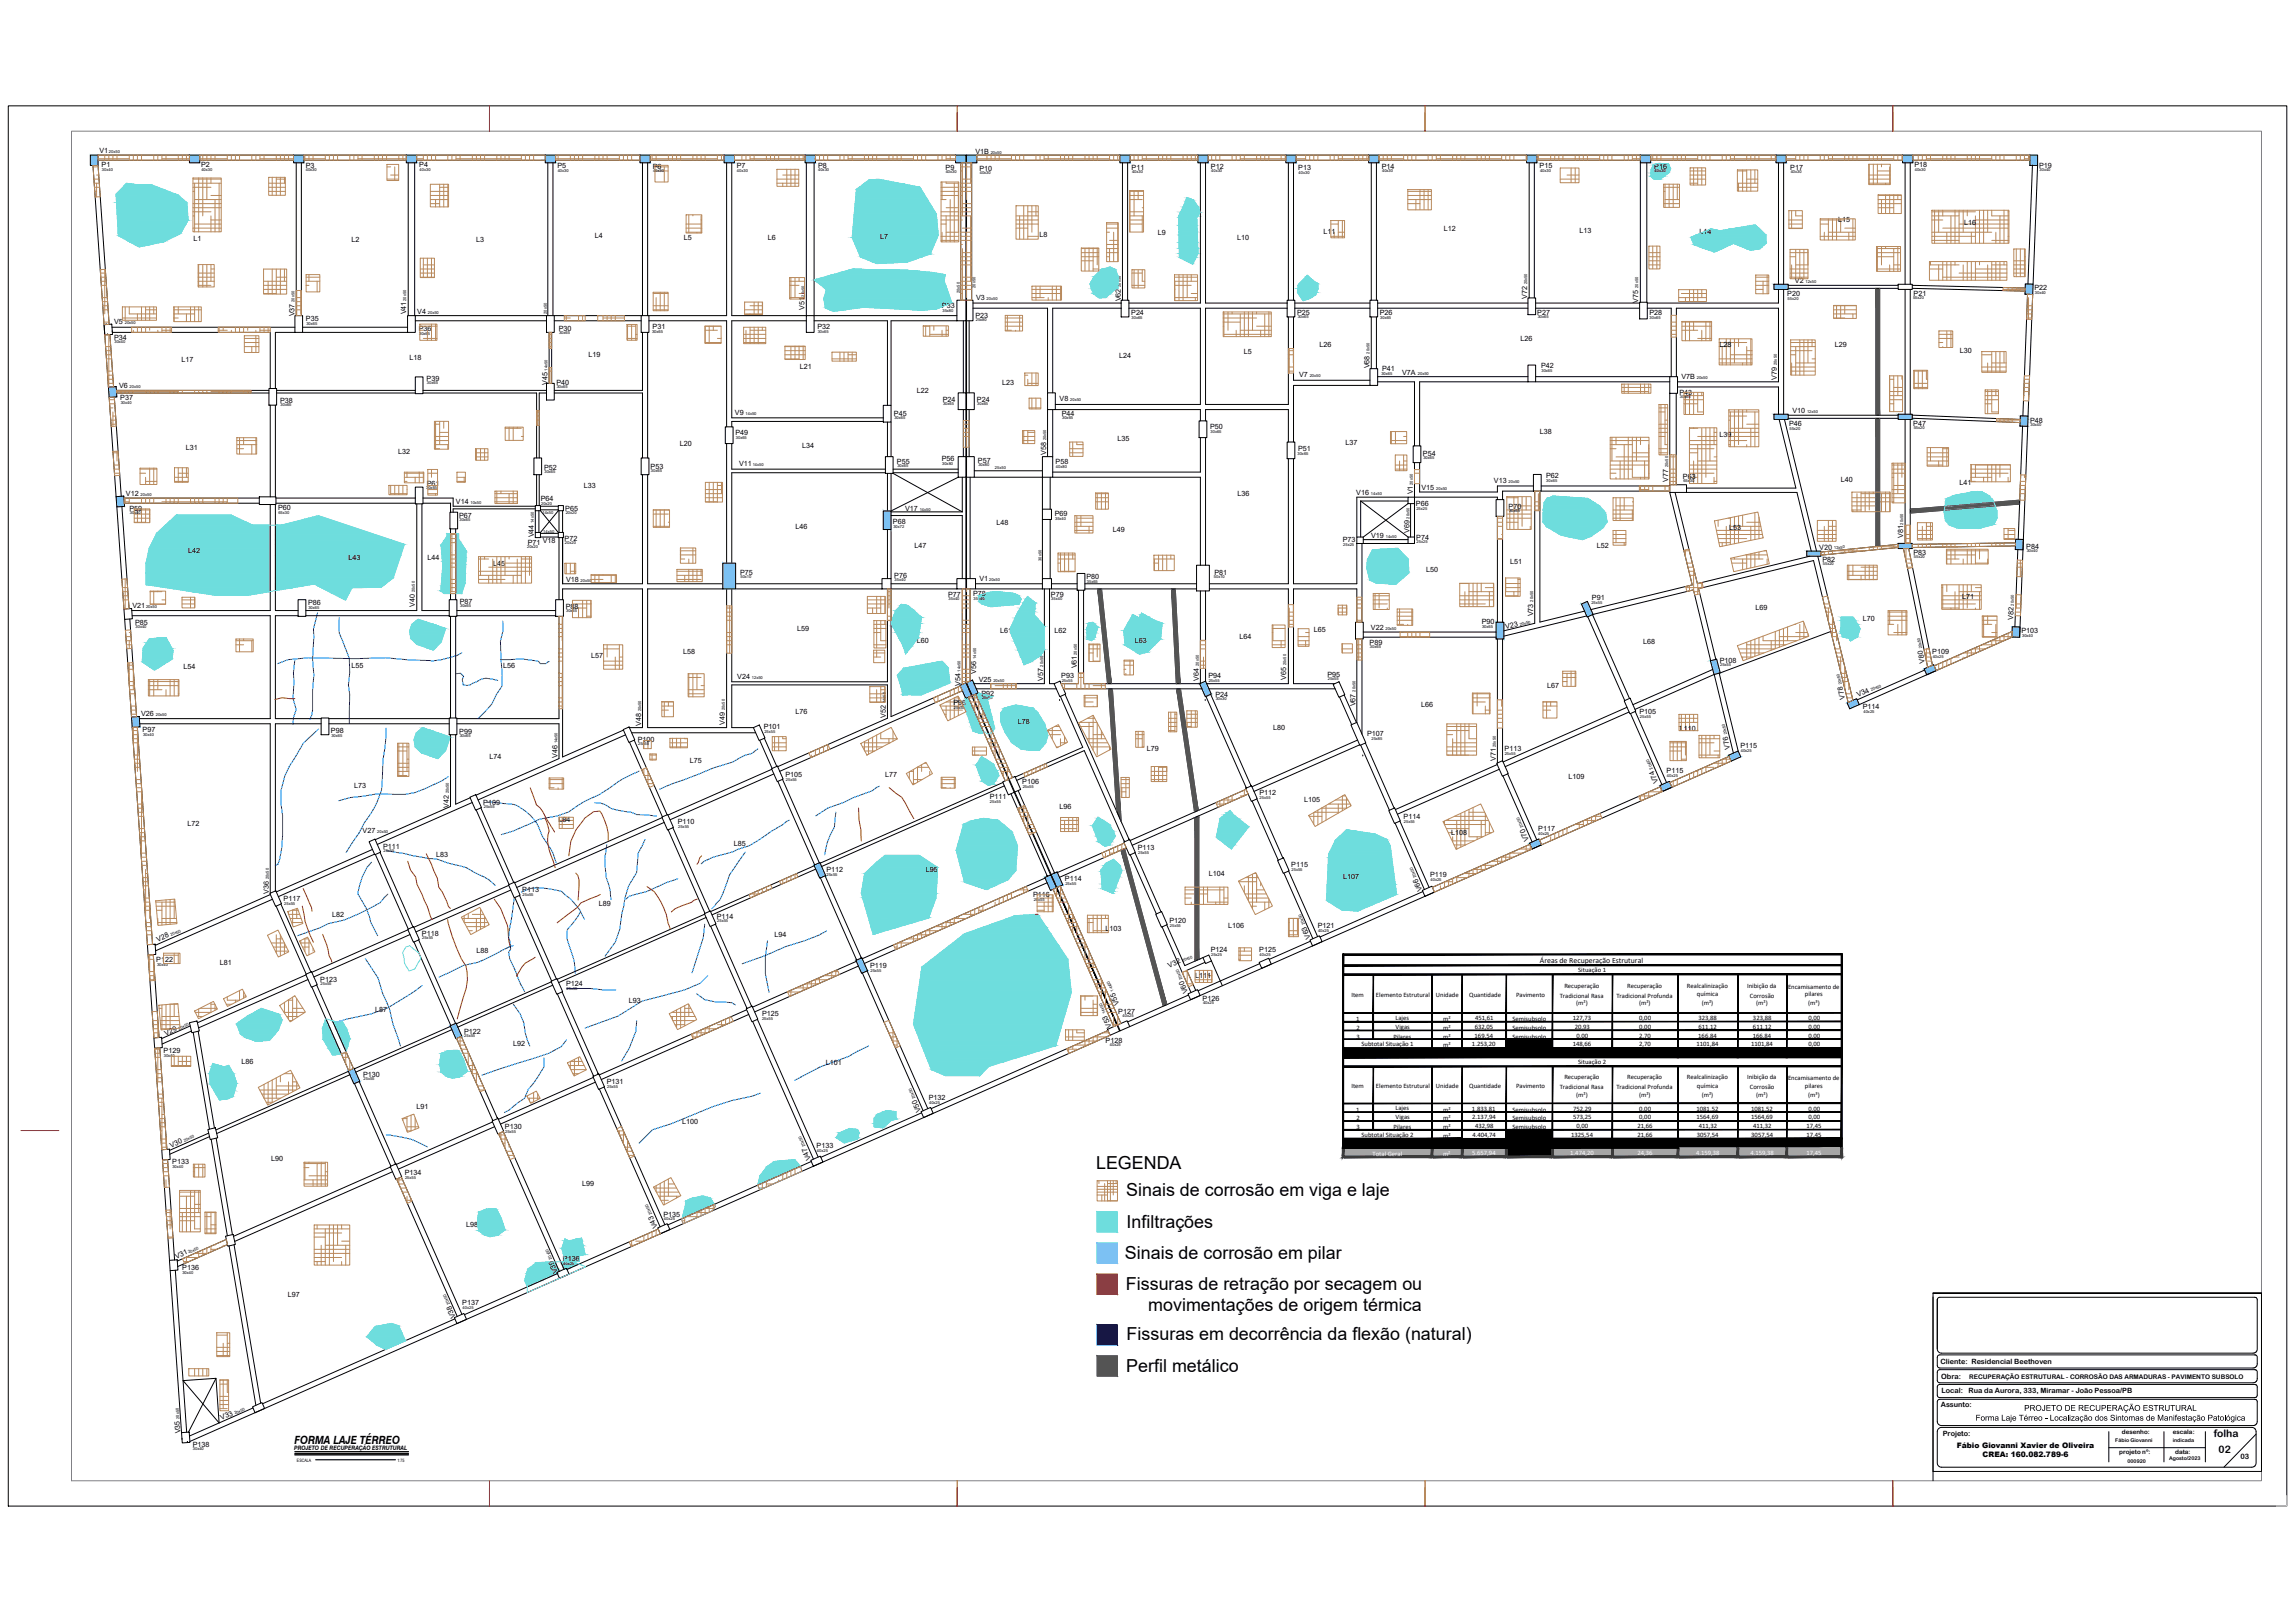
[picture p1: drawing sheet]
<svg xmlns="http://www.w3.org/2000/svg" width="1189mm" height="841mm" viewBox="0 0 1189 841" stroke-linecap="round" stroke-linejoin="round" font-family="sans-serif">
<defs><g id="words">
<g font-size="9.3">
<text x="568" y="606">LEGENDA</text>
<text x="584" y="620">Sinais de corrosão em viga e laje</text>
<text x="584" y="636">Infiltrações</text>
<text x="583" y="652">Sinais de corrosão em pilar</text>
<text x="583" y="668">Fissuras de retração por secagem ou</text>
<text x="595" y="679">movimentações de origem térmica</text>
<text x="584" y="695">Fissuras em decorrência da flexão (natural)</text>
<text x="584" y="711">Perfil metálico</text>
</g>
<text font-size="5.9" x="153" y="748">FORMA LAJE TÉRREO</text>
<g font-size="5.3">
<text x="1147" y="745">folha</text>
<text x="1150" y="753">02</text>
</g>
<text font-size="4" x="798" y="499">Áreas de Recuperação Estrutural</text>
<g font-size="3.9">
<text x="1014" y="750">Fábio Giovanni Xavier de Oliveira</text>
<text x="1027" y="755">CREA: 160.082.789-6</text>
</g>
<text font-size="3.8" x="1161" y="756">03</text>
<g font-size="3.7">
<text x="51" y="79">V1</text>
<text x="505" y="80">V1B</text>
<text x="53" y="86">P1</text>
<text x="104" y="87">P2</text>
<text x="158" y="87">P3</text>
<text x="217" y="87">P4</text>
<text x="289" y="87">P5</text>
<text x="338" y="87">P6</text>
<text x="382" y="87">P7</text>
<text x="424" y="87">P8</text>
<text x="490" y="88">P9</text>
<text x="508" y="89">P10</text>
<text x="586" y="88">P11</text>
<text x="628" y="88">P12</text>
<text x="673" y="88">P13</text>
<text x="716" y="87">P14</text>
<text x="798" y="87">P15</text>
<text x="857" y="88">P16</text>
<text x="928" y="88">P17</text>
<text x="992" y="87">P18</text>
<text x="1057" y="87">P19</text>
<text x="748" y="120">L12</text>
<text x="953" y="115">L15</text>
<text x="1018" y="117">L16</text>
<text x="100" y="125">L1</text>
<text x="182" y="125">L2</text>
<text x="247" y="125">L3</text>
<text x="308" y="123">L4</text>
<text x="354" y="124">L5</text>
<text x="398" y="124">L6</text>
<text x="456" y="124">L7</text>
<text x="539" y="123">L8</text>
<text x="600" y="122">L9</text>
<text x="641" y="124">L10</text>
<text x="686" y="121">L11</text>
<text x="819" y="121">L13</text>
<text x="881" y="121">L14</text>
<text x="930" y="147">V2</text>
<text x="506" y="156">V3</text>
<text x="791" y="155" transform="rotate(-90 791 155)">V72</text>
<text x="926" y="154">P20</text>
<text x="992" y="153">P21</text>
<text x="1054" y="151">P22</text>
<text x="417" y="161" transform="rotate(-90 417 161)">V51</text>
<text x="488" y="160">P33</text>
<text x="581" y="156" transform="rotate(-90 581 156)">V62</text>
<text x="849" y="157" transform="rotate(-90 849 157)">V75</text>
<text x="153" y="164" transform="rotate(-90 153 164)">V37</text>
<text x="159" y="167">P35</text>
<text x="211" y="163" transform="rotate(-90 211 163)">V41</text>
<text x="216" y="163">V4</text>
<text x="506" y="165">P23</text>
<text x="586" y="163">P24</text>
<text x="672" y="163">P25</text>
<text x="715" y="163">P26</text>
<text x="797" y="163">P27</text>
<text x="855" y="163">P28</text>
<text x="59" y="168">V5</text>
<text x="217" y="172">P36</text>
<text x="290" y="171">P30</text>
<text x="338" y="171">P31</text>
<text x="424" y="171">P32</text>
<text x="59" y="176">P34</text>
<text x="684" y="180">L26</text>
<text x="788" y="177">L26</text>
<text x="891" y="180">L28</text>
<text x="951" y="180">L29</text>
<text x="305" y="185">L19</text>
<text x="580" y="185">L24</text>
<text x="645" y="184">L5</text>
<text x="1016" y="183">L30</text>
<text x="94" y="188">L17</text>
<text x="212" y="187">L18</text>
<text x="415" y="191">L21</text>
<text x="710" y="191" transform="rotate(-90 710 191)">V68</text>
<text x="799" y="191">P42</text>
<text x="221" y="197">P39</text>
<text x="673" y="195">V7</text>
<text x="716" y="192">P41</text>
<text x="727" y="194">V7A</text>
<text x="871" y="196">V7B</text>
<text x="921" y="197" transform="rotate(-90 921 197)">V79</text>
<text x="62" y="201">V6</text>
<text x="284" y="200" transform="rotate(-90 284 200)">V45</text>
<text x="288" y="199">P40</text>
<text x="475" y="204">L22</text>
<text x="519" y="199">L23</text>
<text x="62" y="207">P37</text>
<text x="145" y="209">P38</text>
<text x="489" y="208">P24</text>
<text x="506" y="208">P24</text>
<text x="549" y="208">V8</text>
<text x="870" y="204">P43</text>
<text x="381" y="215">V9</text>
<text x="463" y="215">P45</text>
<text x="550" y="216">P44</text>
<text x="929" y="214">V10</text>
<text x="927" y="221">P46</text>
<text x="992" y="221">P47</text>
<text x="1052" y="219">P48</text>
<text x="381" y="225">P49</text>
<text x="627" y="223">P50</text>
<text x="798" y="225">L38</text>
<text x="891" y="227">L39</text>
<text x="96" y="233">L31</text>
<text x="352" y="231">L20</text>
<text x="416" y="232">L34</text>
<text x="579" y="228">L35</text>
<text x="673" y="234">P51</text>
<text x="697" y="231">L37</text>
<text x="206" y="235">L32</text>
<text x="488" y="239">P56</text>
<text x="507" y="240">P57</text>
<text x="542" y="236" transform="rotate(-90 542 236)">V58</text>
<text x="737" y="236">P54</text>
<text x="282" y="243">P52</text>
<text x="337" y="243">P53</text>
<text x="383" y="242">V11</text>
<text x="465" y="240">P55</text>
<text x="547" y="241">P58</text>
<text x="221" y="252">P61</text>
<text x="774" y="250">V13</text>
<text x="801" y="248">P62</text>
<text x="865" y="250" transform="rotate(-90 865 250)">V77</text>
<text x="872" y="248">P63</text>
<text x="954" y="250">L40</text>
<text x="1016" y="251">L41</text>
<text x="65" y="257">V12</text>
<text x="303" y="253">L33</text>
<text x="641" y="257">L36</text>
<text x="703" y="256">V16</text>
<text x="732" y="256" transform="rotate(-90 732 256)">V1</text>
<text x="737" y="254">V15</text>
<text x="236" y="261">V14</text>
<text x="280" y="260">P64</text>
<text x="734" y="262">P66</text>
<text x="782" y="264">P70</text>
<text x="67" y="265">P59</text>
<text x="144" y="265">P60</text>
<text x="238" y="268">P67</text>
<text x="293" y="265">P65</text>
<text x="469" y="265">V17</text>
<text x="547" y="267">P69</text>
<text x="412" y="274">L46</text>
<text x="463" y="272">P68</text>
<text x="516" y="272">L48</text>
<text x="577" y="276">L49</text>
<text x="896" y="275">L53</text>
<text x="277" y="278" transform="rotate(-90 277 278)">V44</text>
<text x="293" y="280">P72</text>
<text x="696" y="281">P73</text>
<text x="711" y="279">V19</text>
<text x="731" y="276" transform="rotate(-90 731 276)">V69</text>
<text x="734" y="280">P74</text>
<text x="986" y="279" transform="rotate(-90 986 279)">V81</text>
<text x="98" y="287">L42</text>
<text x="273" y="282">P71 V18</text>
<text x="474" y="284">L47</text>
<text x="828" y="284">L52</text>
<text x="943" y="285" transform="rotate(-5 943 285)">V20</text>
<text x="992" y="288">P83</text>
<text x="1050" y="285">P84</text>
<text x="181" y="290">L43</text>
<text x="222" y="290">L44</text>
<text x="256" y="293">L45</text>
<text x="783" y="292">L51</text>
<text x="945" y="291">P82</text>
<text x="384" y="298">P75</text>
<text x="463" y="299">P76</text>
<text x="629" y="298">P81</text>
<text x="739" y="296">L50</text>
<text x="293" y="302">V18</text>
<text x="508" y="301">V1</text>
<text x="563" y="300">P80</text>
<text x="491" y="309">P77</text>
<text x="504" y="309">P78</text>
<text x="545" y="309">P79</text>
<text x="825" y="311">P91</text>
<text x="1017" y="310">L71</text>
<text x="69" y="315">V21</text>
<text x="160" y="314">P86</text>
<text x="215" y="314" transform="rotate(-90 215 314)">V40</text>
<text x="238" y="313">P87</text>
<text x="293" y="315">P88</text>
<text x="910" y="316">L69</text>
<text x="70" y="324">P85</text>
<text x="768" y="324">P90</text>
<text x="794" y="319" transform="rotate(-90 794 319)">V73</text>
<text x="965" y="322">L70</text>
<text x="1043" y="321" transform="rotate(-88 1043 321)">V82</text>
<text x="413" y="327">L59</text>
<text x="518" y="328">L61</text>
<text x="547" y="328">L62</text>
<text x="681" y="327">L65</text>
<text x="710" y="327">V22</text>
<text x="780" y="326" transform="rotate(-12 780 326)">V23</text>
<text x="1048" y="328">P103</text>
<text x="475" y="333">L60</text>
<text x="588" y="333">L63</text>
<text x="642" y="331">L64</text>
<text x="710" y="334">P89</text>
<text x="852" y="334">L68</text>
<text x="306" y="341">L57</text>
<text x="354" y="339">L58</text>
<text x="1001" y="339">P109</text>
<text x="95" y="347">L54</text>
<text x="182" y="346">L55</text>
<text x="261" y="346">L56</text>
<text x="558" y="346" transform="rotate(-90 558 346)">V61</text>
<text x="891" y="344">P108</text>
<text x="998" y="343" transform="rotate(-100 998 343)">V80</text>
<text x="382" y="352">V24</text>
<text x="506" y="349" transform="rotate(-90 506 349)">V56</text>
<text x="507" y="353">V25</text>
<text x="541" y="353" transform="rotate(-90 541 353)">V57</text>
<text x="550" y="351">P93</text>
<text x="621" y="353" transform="rotate(-90 621 353)">V64</text>
<text x="626" y="351">P94</text>
<text x="667" y="352" transform="rotate(-90 667 352)">V65</text>
<text x="688" y="351">P95</text>
<text x="498" y="356" transform="rotate(-90 498 356)">V54</text>
<text x="802" y="356">L67</text>
<text x="494" y="366">P96</text>
<text x="509" y="361">P92</text>
<text x="630" y="361">P24</text>
<text x="703" y="366" transform="rotate(-90 703 366)">V67</text>
<text x="956" y="362" transform="rotate(-103 956 362)">V78</text>
<text x="963" y="361" transform="rotate(-24 963 361)">V34</text>
<text x="73" y="371">V26</text>
<text x="412" y="370">L76</text>
<text x="459" y="372" transform="rotate(-90 459 372)">V52</text>
<text x="737" y="366">L66</text>
<text x="850" y="370">P105</text>
<text x="965" y="368">P114</text>
<text x="332" y="376" transform="rotate(-90 332 376)">V48</text>
<text x="376" y="376" transform="rotate(-90 376 376)">V49</text>
<text x="396" y="378">P101</text>
<text x="528" y="375">L78</text>
<text x="74" y="379">P97</text>
<text x="172" y="380">P98</text>
<text x="238" y="380">P99</text>
<text x="660" y="378">L80</text>
<text x="708" y="382">P107</text>
<text x="871" y="379">L110</text>
<text x="331" y="384">P100</text>
<text x="594" y="389">L79</text>
<text x="780" y="389">P113</text>
<text x="897" y="388" transform="rotate(-103 897 388)">V76</text>
<text x="902" y="388">P115</text>
<text x="254" y="393">L74</text>
<text x="289" y="393" transform="rotate(-90 289 393)">V46</text>
<text x="357" y="396">L75</text>
<text x="775" y="394" transform="rotate(-90 775 394)">V71</text>
<text x="864" y="401">P115</text>
<text x="407" y="403">P105</text>
<text x="459" y="403">L77</text>
<text x="530" y="406">P106</text>
<text x="813" y="403">L109</text>
<text x="860" y="405" transform="rotate(-113 860 405)">V74</text>
<text x="184" y="408">L73</text>
<text x="513" y="414">P111</text>
<text x="653" y="412">P112</text>
<text x="233" y="419" transform="rotate(-90 233 419)">V42</text>
<text x="250" y="417">P109</text>
<text x="549" y="419">L96</text>
<text x="676" y="415">L105</text>
<text x="289" y="426">L84</text>
<text x="727" y="424">P114</text>
<text x="97" y="428">L72</text>
<text x="188" y="432">V27</text>
<text x="351" y="427">P110</text>
<text x="797" y="431">P117</text>
<text x="752" y="433">L108</text>
<text x="792" y="435" transform="rotate(-113 792 435)">V70</text>
<text x="199" y="440">P111</text>
<text x="380" y="438">L85</text>
<text x="590" y="441">P113</text>
<text x="226" y="444">L83</text>
<text x="669" y="449">P115</text>
<text x="428" y="452">P112</text>
<text x="480" y="452">L95</text>
<text x="627" y="454">L104</text>
<text x="696" y="456">L107</text>
<text x="741" y="455">P119</text>
<text x="552" y="457">P114</text>
<text x="737" y="461" transform="rotate(-113 737 461)">V66</text>
<text x="139" y="463" transform="rotate(-90 139 463)">V36</text>
<text x="147" y="467">P117</text>
<text x="271" y="462">P113</text>
<text x="535" y="465">P116</text>
<text x="310" y="470">L89</text>
<text x="172" y="475">L82</text>
<text x="371" y="476">P114</text>
<text x="606" y="478">P120</text>
<text x="219" y="485">P118</text>
<text x="401" y="485">L94</text>
<text x="573" y="482">L103</text>
<text x="637" y="481">L106</text>
<text x="679" y="486" transform="rotate(-113 679 486)">V63</text>
<text x="683" y="481">P121</text>
<text x="82" y="488" transform="rotate(-23 82 488)">V28</text>
<text x="247" y="494">L88</text>
<text x="628" y="494">P124</text>
<text x="653" y="493">P125</text>
<text x="81" y="499">P122</text>
<text x="114" y="500">L81</text>
<text x="451" y="502">P119</text>
<text x="606" y="502" transform="rotate(-23 606 502)">V32</text>
<text x="166" y="509">P123</text>
<text x="619" y="507">L111</text>
<text x="293" y="511">P124</text>
<text x="616" y="514" transform="rotate(-113 616 514)">V60</text>
<text x="326" y="520">L93</text>
<text x="580" y="520" transform="rotate(-113 580 520)">V55</text>
<text x="623" y="519">P126</text>
<text x="194" y="524">L87</text>
<text x="395" y="527">P125</text>
<text x="580" y="525">P127</text>
<text x="576" y="532" transform="rotate(-113 576 532)">V53</text>
<text x="86" y="537" transform="rotate(-23 86 537)">V29</text>
<text x="241" y="536">P122</text>
<text x="85" y="545">P129</text>
<text x="266" y="542">L92</text>
<text x="573" y="540">P128</text>
<text x="125" y="551">L86</text>
<text x="428" y="552">L101</text>
<text x="188" y="558">P130</text>
<text x="315" y="562">P131</text>
<text x="216" y="575">L91</text>
<text x="477" y="576" transform="rotate(-113 477 576)">V50</text>
<text x="481" y="570">P132</text>
<text x="262" y="585">P130</text>
<text x="354" y="582">L100</text>
<text x="89" y="595" transform="rotate(-23 89 595)">V30</text>
<text x="423" y="595">P133</text>
<text x="89" y="603">P133</text>
<text x="141" y="602">L90</text>
<text x="420" y="601" transform="rotate(-113 420 601)">V47</text>
<text x="210" y="609">P134</text>
<text x="302" y="615">L99</text>
<text x="242" y="636">L98</text>
<text x="341" y="636" transform="rotate(-113 341 636)">V43</text>
<text x="344" y="630">P135</text>
<text x="91" y="652" transform="rotate(-23 91 652)">V31</text>
<text x="292" y="653">P136</text>
<text x="94" y="658">P136</text>
<text x="289" y="659" transform="rotate(-113 289 659)">V39</text>
<text x="149" y="672">L97</text>
<text x="240" y="676">P137</text>
<text x="236" y="683" transform="rotate(-113 236 683)">V38</text>
<text x="1006" y="707">Cliente: Residencial Beethoven</text>
<text x="1006" y="715">Obra:</text>
<text x="1006" y="722">Local:</text>
<text x="1020" y="722">Rua da Aurora, 333, Miramar - João Pessoa/PB</text>
<text x="1006" y="729">Assunto:</text>
<text x="115" y="736" transform="rotate(-23 115 736)">V33</text>
<text x="93" y="743" transform="rotate(-94 93 743)">V35</text>
<text x="100" y="750">P138</text>
<text x="1007" y="744">Projeto:</text>
</g>
<g font-size="3.4">
<text x="818" y="504">Situação 1</text>
<text x="811" y="512">Recuperação</text>
<text x="843" y="512">Recuperação</text>
<text x="874" y="512">Realcalinização</text>
<text x="905" y="512">Inibição da</text>
<text x="927" y="512">Encamisamento de</text>
<text x="700" y="517">Item</text>
<text x="713" y="517">Elemento Estrutural</text>
<text x="744" y="517">Unidade</text>
<text x="761" y="517">Quantidade</text>
<text x="786" y="517">Pavimento</text>
<text x="808" y="517">Tradicional Rasa</text>
<text x="817" y="521">(m²)</text>
<text x="838" y="517">Tradicional Profunda</text>
<text x="849" y="521">(m²)</text>
<text x="879" y="516">química</text>
<text x="882" y="521">(m²)</text>
<text x="907" y="517">Corrosão</text>
<text x="910" y="521">(m²)</text>
<text x="935" y="516">pilares</text>
<text x="937" y="521">(m³)</text>
<text x="703" y="529">1</text>
<text x="703" y="534">2</text>
<text x="723" y="529">Lajes</text>
<text x="723" y="533">Vigas</text>
<text x="748" y="529">m²</text>
<text x="748" y="534">m²</text>
<text x="764" y="533">632,05</text>
<text x="764" y="529">451,61</text>
<text x="784" y="529">Semisubsolo</text>
<text x="784" y="534">Semisubsolo</text>
<text x="815" y="529">127,73</text>
<text x="816" y="533">20,93</text>
<text x="850" y="529">0,00</text>
<text x="850" y="533">0,00</text>
<text x="880" y="529">323,88</text>
<text x="880" y="533">611,12</text>
<text x="908" y="529">323,88</text>
<text x="908" y="533">611,12</text>
<text x="937" y="529">0,00</text>
<text x="937" y="533">0,00</text>
<text x="703" y="538">3</text>
<text x="722" y="538">Pilares</text>
<text x="748" y="538">m²</text>
<text x="764" y="538">169,54</text>
<text x="784" y="538">Semisubsolo</text>
<text x="817" y="538">0,00</text>
<text x="849" y="538">2,70</text>
<text x="880" y="538">166,84</text>
<text x="908" y="538">166,84</text>
<text x="937" y="538">0,00</text>
<text x="706" y="542">Subtotal Situação 1</text>
<text x="748" y="543">m²</text>
<text x="763" y="542">1.253,20</text>
<text x="815" y="542">148,66</text>
<text x="849" y="542">2,70</text>
<text x="879" y="542">1101,84</text>
<text x="907" y="542">1101,84</text>
<text x="937" y="542">0,00</text>
<text x="818" y="551">Situação 2</text>
<text x="700" y="564">Item</text>
<text x="713" y="564">Elemento Estrutural</text>
<text x="744" y="564">Unidade</text>
<text x="761" y="564">Quantidade</text>
<text x="786" y="564">Pavimento</text>
<text x="811" y="559">Recuperação</text>
<text x="843" y="559">Recuperação</text>
<text x="874" y="559">Realcalinização</text>
<text x="879" y="564">química</text>
<text x="905" y="559">Inibição da</text>
<text x="927" y="560">Encamisamento de</text>
<text x="935" y="564">pilares</text>
<text x="808" y="564">Tradicional Rasa</text>
<text x="817" y="568">(m²)</text>
<text x="838" y="564">Tradicional Profunda</text>
<text x="849" y="568">(m²)</text>
<text x="882" y="568">(m²)</text>
<text x="907" y="564">Corrosão</text>
<text x="910" y="568">(m²)</text>
<text x="937" y="568">(m³)</text>
<text x="723" y="575">Lajes</text>
<text x="763" y="576">1.833,81</text>
<text x="815" y="576">752,29</text>
<text x="850" y="576">0,00</text>
<text x="879" y="576">1081,52</text>
<text x="907" y="576">1081,52</text>
<text x="937" y="576">0,00</text>
<text x="703" y="576">1</text>
<text x="703" y="581">2</text>
<text x="723" y="580">Vigas</text>
<text x="748" y="576">m²</text>
<text x="748" y="581">m²</text>
<text x="763" y="580">2.137,94</text>
<text x="784" y="576">Semisubsolo</text>
<text x="784" y="581">Semisubsolo</text>
<text x="815" y="580">573,25</text>
<text x="850" y="580">0,00</text>
<text x="879" y="580">1564,69</text>
<text x="907" y="580">1564,69</text>
<text x="937" y="580">0,00</text>
<text x="703" y="585">3</text>
<text x="722" y="585">Pilares</text>
<text x="748" y="585">m²</text>
<text x="764" y="585">432,98</text>
<text x="784" y="585">Semisubsolo</text>
<text x="817" y="585">0,00</text>
<text x="849" y="585">21,66</text>
<text x="880" y="585">411,32</text>
<text x="909" y="585">411,32</text>
<text x="936" y="585">17,45</text>
<text x="706" y="589">Subtotal Situação 2</text>
<text x="748" y="590">m²</text>
<text x="763" y="589">4.404,74</text>
<text x="814" y="589">1325,54</text>
<text x="849" y="589">21,66</text>
<text x="879" y="589">3057,54</text>
<text x="908" y="589">3057,54</text>
<text x="936" y="589">17,45</text>
</g>
<g font-size="3.4" fill="#fff">
<text x="711" y="599">Total Geral</text>
<text x="748" y="599">m²</text>
<text x="763" y="598">5.657,94</text>
<text x="814" y="598">1.474,20</text>
<text x="849" y="598">24,36</text>
<text x="879" y="598">4.159,38</text>
<text x="907" y="598">4.159,38</text>
<text x="936" y="598">17,45</text>
</g>
<text font-size="3.3" x="1021" y="715">RECUPERAÇÃO ESTRUTURAL - CORROSÃO DAS ARMADURAS - PAVIMENTO SUBSOLO</text>
<g font-size="3.2">
<text x="1100" y="743">desenho:</text>
<text x="1126" y="743">escala:</text>
<text x="1098" y="753">projeto nº:</text>
<text x="1127" y="753">data:</text>
</g>
<text font-size="3.1" x="152" y="751">PROJETO DE RECUPERAÇÃO ESTRUTURAL</text>
<g font-size="2.7">
<text x="1096" y="747">Fábio Giovanni</text>
<text x="1126" y="747">indicada</text>
<text x="1103" y="758">000920</text>
<text x="1124" y="757">Agosto/2023</text>
</g>
<g font-size="2.4">
<text x="154" y="757">ESCALA</text>
<text x="206" y="757">1:75</text>
</g>
<g font-size="2.1">
<text x="56" y="79">20x50</text>
<text x="513" y="80">20x50</text>
<text x="53" y="88">30x40</text>
<text x="104" y="88">40x30</text>
<text x="158" y="89">40x30</text>
<text x="217" y="89">40x30</text>
<text x="289" y="89">40x30</text>
<text x="338" y="89">40x30</text>
<text x="382" y="89">40x30</text>
<text x="424" y="89">40x30</text>
<text x="490" y="90">40x30</text>
<text x="587" y="90">40x30</text>
<text x="628" y="89">40x30</text>
<text x="716" y="89">40x30</text>
<text x="798" y="89">40x30</text>
<text x="858" y="89">40x30</text>
<text x="928" y="90">40x30</text>
<text x="992" y="89">40x30</text>
<text x="1057" y="89">30x40</text>
<text x="508" y="90">40x30</text>
<text x="673" y="90">40x30</text>
<text x="506" y="149" transform="rotate(-90 506 149)">20x50</text>
<text x="581" y="149" transform="rotate(-90 581 149)">20x50</text>
<text x="791" y="147" transform="rotate(-90 791 147)">20x50</text>
<text x="849" y="149" transform="rotate(-90 849 149)">20x50</text>
<text x="936" y="147">12x50</text>
<text x="211" y="156" transform="rotate(-90 211 156)">20x50</text>
<text x="417" y="154" transform="rotate(-90 417 154)">20x50</text>
<text x="497" y="152" transform="rotate(-90 497 152)">20x50</text>
<text x="511" y="156">20x50</text>
<text x="926" y="155">55x20</text>
<text x="991" y="155">55x20</text>
<text x="1055" y="152">30x40</text>
<text x="153" y="156" transform="rotate(-90 153 156)">20x50</text>
<text x="488" y="161">35x80</text>
<text x="222" y="163">20x50</text>
<text x="283" y="163" transform="rotate(-90 283 163)">20x50</text>
<text x="506" y="166">25x80</text>
<text x="586" y="165">30x65</text>
<text x="673" y="165">30x65</text>
<text x="715" y="165">30x65</text>
<text x="797" y="165">30x65</text>
<text x="855" y="165">30x65</text>
<text x="65" y="168">20x50</text>
<text x="159" y="168">30x65</text>
<text x="217" y="173">30x65</text>
<text x="290" y="173">30x65</text>
<text x="338" y="172">30x65</text>
<text x="424" y="172">30x65</text>
<text x="59" y="178">30x40</text>
<text x="710" y="183" transform="rotate(-90 710 183)">20x50</text>
<text x="921" y="189" transform="rotate(-90 921 189)">20x50</text>
<text x="284" y="192" transform="rotate(-90 284 192)">14x50</text>
<text x="679" y="195">20x50</text>
<text x="716" y="194">30x65</text>
<text x="735" y="194">20x50</text>
<text x="799" y="193">30x65</text>
<text x="879" y="196">20x50</text>
<text x="67" y="201">20x50</text>
<text x="221" y="199">30x65</text>
<text x="289" y="201">30x65</text>
<text x="63" y="209">30x40</text>
<text x="489" y="210">30x65</text>
<text x="555" y="208">20x50</text>
<text x="871" y="206">30x65</text>
<text x="145" y="211">30x65</text>
<text x="386" y="215">14x50</text>
<text x="506" y="210">30x65</text>
<text x="937" y="214">12x50</text>
<text x="464" y="217">30x65</text>
<text x="550" y="217">30x65</text>
<text x="1052" y="221">30x40</text>
<text x="381" y="227">30x65</text>
<text x="627" y="224">30x65</text>
<text x="927" y="223">55x20</text>
<text x="992" y="222">55x20</text>
<text x="542" y="228" transform="rotate(-90 542 228)">20x50</text>
<text x="672" y="236">30x65</text>
<text x="738" y="238">30x65</text>
<text x="282" y="245">30x65</text>
<text x="337" y="245">30x65</text>
<text x="390" y="242">14x50</text>
<text x="465" y="242">30x65</text>
<text x="488" y="241">30x80</text>
<text x="507" y="242">30x80</text>
<text x="516" y="243">25x50</text>
<text x="547" y="242">40x80</text>
<text x="865" y="242" transform="rotate(-90 865 242)">20x50</text>
<text x="732" y="251" transform="rotate(-90 732 251)">20x50</text>
<text x="782" y="250">20x50</text>
<text x="801" y="250">30x65</text>
<text x="872" y="250">65x30</text>
<text x="73" y="257">20x50</text>
<text x="221" y="253">30x65</text>
<text x="710" y="256">14x50</text>
<text x="744" y="254">20x50</text>
<text x="244" y="261">10x50</text>
<text x="280" y="261">20x20</text>
<text x="67" y="266">30x40</text>
<text x="144" y="266">65x30</text>
<text x="281" y="266">14x50</text>
<text x="293" y="267">20x20</text>
<text x="477" y="265">14x50</text>
<text x="547" y="269">35x40</text>
<text x="731" y="269" transform="rotate(-90 731 269)">20x50</text>
<text x="734" y="264">25x25</text>
<text x="782" y="266">30x65</text>
<text x="238" y="270">30x65</text>
<text x="277" y="271" transform="rotate(-90 277 271)">14x50</text>
<text x="463" y="273">30x72</text>
<text x="986" y="272" transform="rotate(-90 986 272)">20x50</text>
<text x="282" y="276">14x50</text>
<text x="718" y="279">14x50</text>
<text x="734" y="282">25x25</text>
<text x="273" y="284">20x20</text>
<text x="293" y="282">20x20</text>
<text x="696" y="283">25x25</text>
<text x="951" y="285" transform="rotate(-5 951 285)">12x50</text>
<text x="1050" y="286">30x40</text>
<text x="540" y="291" transform="rotate(-90 540 291)">30x50</text>
<text x="945" y="293">55x20</text>
<text x="992" y="289">55x20</text>
<text x="384" y="300">50x10</text>
<text x="629" y="300">50x10</text>
<text x="301" y="302">20x50</text>
<text x="464" y="301">35x40</text>
<text x="513" y="301">20x50</text>
<text x="563" y="302">35x65</text>
<text x="215" y="307" transform="rotate(-90 215 307)">20x50</text>
<text x="492" y="311">35x40</text>
<text x="505" y="311">35x40</text>
<text x="545" y="311">35x40</text>
<text x="794" y="312" transform="rotate(-90 794 312)">20x50</text>
<text x="76" y="315">20x50</text>
<text x="160" y="315">30x65</text>
<text x="238" y="315">30x65</text>
<text x="293" y="317">30x65</text>
<text x="825" y="313">25x55</text>
<text x="1044" y="314" transform="rotate(-88 1044 314)">20x50</text>
<text x="70" y="326">30x40</text>
<text x="718" y="327">20x50</text>
<text x="768" y="325">30x65</text>
<text x="788" y="324" transform="rotate(-12 788 324)">20x50</text>
<text x="1048" y="330">30x40</text>
<text x="710" y="336">30x65</text>
<text x="506" y="341" transform="rotate(-90 506 341)">14x50</text>
<text x="558" y="339" transform="rotate(-90 558 339)">20x50</text>
<text x="996" y="336" transform="rotate(-101 996 336)">20x50</text>
<text x="1002" y="341">40x25</text>
<text x="498" y="348" transform="rotate(-90 498 348)">14x50</text>
<text x="541" y="345" transform="rotate(-90 541 345)">20x50</text>
<text x="621" y="345" transform="rotate(-90 621 345)">20x50</text>
<text x="667" y="345" transform="rotate(-90 667 345)">20x50</text>
<text x="891" y="345">25x55</text>
<text x="390" y="352">12x50</text>
<text x="515" y="353">20x50</text>
<text x="550" y="353">25x55</text>
<text x="626" y="353">25x55</text>
<text x="688" y="352">25x55</text>
<text x="703" y="358" transform="rotate(-90 703 358)">20x50</text>
<text x="955" y="355" transform="rotate(-102 955 355)">20x50</text>
<text x="970" y="358" transform="rotate(-24 970 358)">20x50</text>
<text x="459" y="364" transform="rotate(-90 459 364)">14x50</text>
<text x="509" y="362">25x55</text>
<text x="630" y="363">30x30</text>
<text x="81" y="371">20x50</text>
<text x="332" y="369" transform="rotate(-90 332 369)">20x50</text>
<text x="376" y="368" transform="rotate(-90 376 368)">20x50</text>
<text x="494" y="367">25x55</text>
<text x="850" y="372">25x55</text>
<text x="966" y="369">40x25</text>
<text x="74" y="381">30x40</text>
<text x="172" y="382">30x65</text>
<text x="238" y="382">30x65</text>
<text x="396" y="380">25x55</text>
<text x="711" y="383">25x85</text>
<text x="895" y="381" transform="rotate(-102 895 381)">20x50</text>
<text x="289" y="385" transform="rotate(-90 289 385)">14x50</text>
<text x="331" y="386">25x55</text>
<text x="775" y="387" transform="rotate(-90 775 387)">20x50</text>
<text x="902" y="390">40x25</text>
<text x="780" y="391">25x55</text>
<text x="857" y="398" transform="rotate(-113 857 398)">20x50</text>
<text x="407" y="405">25x55</text>
<text x="864" y="403">40x25</text>
<text x="233" y="411" transform="rotate(-90 233 411)">20x50</text>
<text x="530" y="409">25x55</text>
<text x="251" y="419">25x55</text>
<text x="513" y="416">25x55</text>
<text x="653" y="414">25x55</text>
<text x="196" y="432">20x50</text>
<text x="351" y="429">25x55</text>
<text x="728" y="426">25x55</text>
<text x="789" y="428" transform="rotate(-113 789 428)">20x50</text>
<text x="797" y="433">40x25</text>
<text x="199" y="442">25x55</text>
<text x="590" y="443">25x55</text>
<text x="139" y="456" transform="rotate(-90 139 456)">20x50</text>
<text x="428" y="454">25x55</text>
<text x="669" y="452">25x55</text>
<text x="734" y="454" transform="rotate(-113 734 454)">20x50</text>
<text x="552" y="459">25x55</text>
<text x="741" y="457">40x25</text>
<text x="271" y="464">25x55</text>
<text x="536" y="467">25x55</text>
<text x="147" y="469">25x55</text>
<text x="372" y="478">25x55</text>
<text x="676" y="479" transform="rotate(-113 676 479)">20x50</text>
<text x="89" y="485" transform="rotate(-23 89 485)">20x50</text>
<text x="606" y="480">25x55</text>
<text x="683" y="483">40x25</text>
<text x="219" y="487">25x55</text>
<text x="628" y="495">25x25</text>
<text x="653" y="495">40x25</text>
<text x="81" y="501">30x40</text>
<text x="451" y="504">25x55</text>
<text x="613" y="499" transform="rotate(-23 613 499)">20x50</text>
<text x="613" y="507" transform="rotate(-113 613 507)">20x50</text>
<text x="166" y="511">25x55</text>
<text x="294" y="513">25x55</text>
<text x="577" y="513" transform="rotate(-113 577 513)">14x50</text>
<text x="623" y="520">40x25</text>
<text x="573" y="525" transform="rotate(-113 573 525)">14x50</text>
<text x="582" y="527">40x25</text>
<text x="93" y="534" transform="rotate(-23 93 534)">20x50</text>
<text x="395" y="529">25x55</text>
<text x="241" y="538">25x55</text>
<text x="575" y="542">40x25</text>
<text x="85" y="547">30x40</text>
<text x="188" y="560">25x55</text>
<text x="315" y="564">25x55</text>
<text x="474" y="569" transform="rotate(-113 474 569)">20x50</text>
<text x="482" y="572">40x25</text>
<text x="262" y="587">25x55</text>
<text x="96" y="592" transform="rotate(-23 96 592)">20x50</text>
<text x="417" y="594" transform="rotate(-113 417 594)">20x50</text>
<text x="423" y="597">40x25</text>
<text x="89" y="605">30x40</text>
<text x="210" y="611">25x55</text>
<text x="338" y="629" transform="rotate(-113 338 629)">20x50</text>
<text x="344" y="632">40x25</text>
<text x="98" y="650" transform="rotate(-23 98 650)">20x50</text>
<text x="286" y="652" transform="rotate(-113 286 652)">20x50</text>
<text x="292" y="655">40x25</text>
<text x="95" y="660">30x40</text>
<text x="233" y="676" transform="rotate(-113 233 676)">20x50</text>
<text x="240" y="678">40x25</text>
<text x="93" y="735" transform="rotate(-93 93 735)">20x50</text>
<text x="122" y="733" transform="rotate(-23 122 733)">20x50</text>
<text x="100" y="752">30x40</text>
</g>
</g></defs>
<g fill="none" stroke="#b88a5c" stroke-width=".52">
<path d="M48 86h3l1 16h-3zM48 86h2M49 93h2M49 95h2M49 97h3M49 99h1M50 91h1M50 95v7M51 80h47v3h-47zM51 82h16M54 80v3M56 80v3"/>
<path d="M59 80v3M61 80v3M67 80v3M69 80v3M71 80v3M73 80v3M80 80v3M82 80v3M84 80v3M84 82h14M86 80v3M92 80v3"/>
<path d="M95 80v3M97 80v3M100 92h15v28h-15zM100 93h15M100 95h15M100 97h9M100 99h1M101 95v25M103 92v28M104 80h48v3h-48zM104 82h14M105 80v3"/>
<path d="M105 92v20M107 80v3M107 92v11M109 80v3M109 92v3M111 80v3M114 95v25M118 80v3M120 80v3M122 80v3M124 80v3M130 80v3"/>
<path d="M133 80v3M135 82h17M135 80v3M137 80v3M139 92h9v9h-9zM139 95h9M139 97h9M139 99h9M141 92v9M143 93h5M143 80v3M143 92v9"/>
<path d="M145 80v3M145 92v9M147 80v3M147 92v3M150 80v3M157 80h54v3h-54zM157 82h12M158 80v3M160 80v3M162 80v3M169 80v3M171 80v3"/>
<path d="M173 80v3M175 80v3M181 80v3M183 80v3M186 82h25M186 80v3M188 80v3M194 80v3M196 80v3M198 80v3M200 80v3M201 85h6v9h-6z"/>
<path d="M201 86h1M201 93h6M202 91h5M205 86v8M207 80v3M209 80v3M216 80h67v3h-67zM216 82h3M219 80v3M222 80v3M223 95h9v12h-9zM223 99h9"/>
<path d="M224 80v3M226 80v3M228 97h4M228 95v12M230 95v12M232 80v3M232 95v12M234 80v3M236 82h34M236 80v3M238 80v3M245 80v3"/>
<path d="M247 80v3M249 80v3M251 80v3M257 80v3M260 80v3M262 80v3M264 80v3M270 80v3M272 80v3M274 80v3M277 80v3M288 80h44v3h-44z"/>
<path d="M288 82h33M289 80v3M296 80v3M298 80v3M300 80v3M302 80v3M308 80v3M310 80v3M313 80v3M315 80v3M321 80v3M323 80v3"/>
<path d="M325 80v3M327 80v3M337 80h38v3h-38zM338 80v3M338 82h34M339 86h7v8h-7zM339 86h7M339 89h7M340 80v3M340 86h.1M344 86v8M346 80v3"/>
<path d="M349 80v3M351 80v3M353 80v3M359 80v3M361 80v3M363 80v3M365 80v3M372 80v3M374 80v3M381 80h36v3h-36zM384 80v3M387 80v3"/>
<path d="M389 80v3M389 82h28M391 80v3M397 80v3M399 80v3M401 80v3M403 88h11v9h-11zM403 93h11M403 95h11M404 80v3M406 91h8M406 95v2"/>
<path d="M408 88v9M410 80v3M410 88v9M412 80v3M412 88v9M414 80v3M416 80v3M423 80h72v3h-72zM423 80v3M425 80v3M427 80v3M429 80v3"/>
<path d="M435 80v3M437 80v3M440 82h33M440 80v3M442 80v3M448 80v3M450 80v3M452 80v3M454 80v3M461 80v3M463 80v3M465 80v3"/>
<path d="M467 80v3M473 80v3M476 80v3M478 80v3M480 80v3M486 80v3M488 94h9v31h-9zM488 97h9M488 99h9M488 80v3M488 94v9M490 94v1h7"/>
<path d="M490 80v3M490 82h5M492 80v3M495 95v30M497 94v26M498 84h6v72h-6zM498 86h6M498 89h1M498 95h6M498 97h6M498 99h6M499 93h5"/>
<path d="M499 84v28M501 84v19M503 84v11M506 80h74v3h-74zM506 82h18M511 80v3M514 80v3M516 80v3M518 80v3M524 80v3M526 80v3M528 80v3"/>
<path d="M531 80v3M537 80v3M539 80v3M541 80v3M541 82h34M543 80v3M550 80v3M552 80v3M554 80v3M556 80v3M562 80v3M564 80v3"/>
<path d="M567 80v3M569 80v3M575 80v3M577 80v3M579 80v3M585 99h8v21h-8zM585 99h8M586 99v21M586 80h35v3h-35zM588 80v3M588 99v13M590 80v3"/>
<path d="M590 99v4M592 80v3M592 82h29M594 80v3M600 80v3M603 80v3M605 80v3M607 80v3M613 80v3M615 80v3M617 80v3M619 80v3"/>
<path d="M626 80h40v3h-40zM628 80v3M630 80v3M632 80v3M639 80v3M641 80v3M643 80v3M643 82h23M645 80v3M651 80v3M653 80v3M655 80v3"/>
<path d="M658 80v3M664 80v3M666 80v3M672 80h37v3h-37zM672 82h5M677 80v3M679 80v3M681 80v3M683 80v3M689 80v3M691 80v3M694 80v3"/>
<path d="M694 82h15M696 80v3M702 80v3M704 80v3M706 80v3M708 80v3M715 80h76v3h-76zM715 82h12M715 80v3M717 80v3M719 80v3M721 80v3"/>
<path d="M727 80v3M730 80v3M730 98h12v11h-12zM730 99h12M732 80v3M734 80v3M736 98v11M738 98v11M740 80v3M740 98v11M742 80v3M744 82h34"/>
<path d="M744 80v3M746 80v3M753 80v3M755 80v3M757 80v3M759 80v3M766 80v3M768 80v3M770 80v3M772 80v3M778 80v3M780 80v3"/>
<path d="M782 80v3M785 80v3M791 80v3M797 80h53v3h-53zM797 82h32M797 80v3M804 80v3M806 80v3M808 80v3M809 87h9v8h-9zM809 93h9M810 80v3"/>
<path d="M812 91h6M814 87v8M816 80v3M816 87v8M818 80v3M821 80v3M823 80v3M829 80v3M831 80v3M833 80v3M835 80v3M842 80v3"/>
<path d="M844 80v3M846 80v3M846 82h4M848 80v3M855 80h65v3h-65zM855 82h25M857 80v3M859 80v3M861 80v3M862 95h8v12h-8zM862 97h8M862 99h1"/>
<path d="M863 95v12M865 95v12M867 80v3M867 95v12M869 80v3M869 95v8M871 80v3M873 80v3M876 87h8v9h-8zM876 89h8M876 91h8M876 93h8"/>
<path d="M876 95h4M878 87v9M880 80v3M880 87v9M882 80v3M882 87v9M884 80v3M886 80v3M893 80v3M895 80v3M897 80v3M897 82h23"/>
<path d="M899 80v3M900 88h11v11h-11zM900 89h5M900 95h11M900 97h11M901 95v4M903 88v11M905 93h6M905 80v3M905 88v11M907 80v3M907 88v11"/>
<path d="M909 80v3M909 88v7M912 80v3M918 80v3M920 80v3M926 80h60v3h-60zM926 82h5M931 80v3M933 80v3M935 80v3M937 80v3M943 80v3"/>
<path d="M945 80v3M948 80v3M948 82h33M950 80v3M956 80v3M958 80v3M960 80v3M962 80v3M968 85h12v11h-12zM968 91h12M968 93h12M968 95h12"/>
<path d="M969 80v3M969 85v11M971 80v3M971 85v11M973 89h7M973 80v3M973 85v10M975 80v3M975 85v1M977 95v1M979 86v10M981 80v3"/>
<path d="M984 80v3M986 80v3M991 80h61v3h-61zM994 80v3M996 80v3M998 80v3M998 82h34M1000 80v3M1007 80v3M1009 80v3M1011 80v3M1013 80v3"/>
<path d="M1020 80v3M1022 80v3M1024 80v3M1026 80v3M1032 80v3M1034 80v3M1036 80v3M1039 80v3M1045 80v3M1047 80v3M1049 80v3M1049 82h3"/>
<path d="M1051 80v3M100 106h15M100 108h15M100 110h9M100 112h1M100 118h15M101 103h14M101 116h14M109 101h6M109 114h6M109 112v8M111 103v17"/>
<path d="M223 101h9M223 103h9M223 106h5M226 103v4M356 111h8v10h-8zM356 116h8M356 118h8M357 111v9M359 111v1M363 114h1M363 112v9M488 101h9"/>
<path d="M488 103h2M488 110h9M488 112h9M488 114h9M488 116h2M490 108h7M490 112v13M492 103v22M498 101h1M498 108h6M498 110h6M498 112h6"/>
<path d="M498 114h1M499 106h5M499 118h5M503 112v34M527 107h11v17h-11zM527 112h11M527 114h11M527 116h11M527 118h6M528 112v12M531 107v17M533 110h5"/>
<path d="M533 107v17M535 107v13M537 107v5M574 115h6v21h-6zM574 116h6M574 118h6M579 115v21M585 101h8M585 103h7M585 110h8M585 112h8M585 114h8"/>
<path d="M585 116h7M592 108h1M592 112v8M690 114h7v9h-7zM690 116h4M694 114v9M696 114v9M730 101h12M730 103h12M730 106h6M734 103v6M862 106h8"/>
<path d="M863 103h7M927 109h7v9h-7zM927 114h7M927 116h7M927 118h7M929 109v9M931 109v3h3M943 113h18v11h-18zM943 114h13M943 116h5M948 113v11M950 113v11"/>
<path d="M952 113v11M954 113v7M956 118h5M960 113v11M973 101h12v10h-12zM973 101h12M973 103h12M973 106h12M973 108h8M975 103v8M977 101v10M979 101v10"/>
<path d="M981 101v10M984 101v2M1001 109h40v17h-40zM1001 110h23M1001 112h14M1001 114h6M1003 109v17M1005 109v11M1007 118h34M1007 109v3M1011 112v14M1013 109v17"/>
<path d="M1015 116h26M1015 109v17M1017 109v11M1020 109v3M1024 114h17M1024 112v14M1026 109v17M1028 109v17M1030 109v11M1032 109v3h9M1036 112v14M1039 109v17"/>
<path d="M1041 110h.1M1041 109v17M52 140h3l2 28h-3zM52 140v3M54 140v23M103 137h8v12h-8zM103 137v12M105 137v12M107 137v12M109 139h2M109 137v9M137 139h12v13h-12z"/>
<path d="M141 139v13M143 139v13M145 139v13M147 139v7M218 134h7v10h-7zM218 139h7M219 137h6M219 134v10M222 134v10M224 134v10M356 120h8M361 120v1"/>
<path d="M488 122h9M488 125h9M488 120v5M490 120h7M498 120h6M498 122h6M498 125h6M498 127h1M498 133h6M498 135h6M498 137h6M498 139h1"/>
<path d="M499 131h5M499 129v27M501 120v34M533 122h5M560 129h9v11h-9zM560 129h9M560 131h9M560 133h9M560 135h7M562 129v11M564 129v11M567 139h2"/>
<path d="M567 129v11M569 129v8M574 120h1M574 127h6M574 129h6M574 131h6M574 133h1M575 125h5M575 129v7M577 120v16M587 140h6v9h-6zM588 140v9"/>
<path d="M590 140v9M592 140v6h1M690 122h7M691 120v3M694 120h3M855 128h5v11h-5zM855 131h5M855 133h5M855 135h5M855 137h5M857 128v11M859 128v11"/>
<path d="M928 129h9v15h-9zM928 131h9M928 133h3M928 139h9M929 137v7M931 129v15M933 129v15M935 129v15M937 129v8h-6M943 122h18M945 120v4M948 120h13"/>
<path d="M958 120v4M972 128h13v13h-13zM972 129h13M972 131h13M972 133h9M972 135h1M973 139h12M973 128v13M975 128v9M977 128v1M979 137v4M981 137h4"/>
<path d="M981 129v12M984 128v13M1000 136h40v9h-40zM1000 137h15M1000 139h7M1000 136v1M1001 120h31M1001 122h23M1001 125h14M1005 137v8M1007 136v9M1009 120v6"/>
<path d="M1009 136v9M1011 136v9M1013 136v1M1017 137v8M1020 136v9M1022 120v6M1022 136v9M1024 139h16M1024 136v9M1026 136v1M1030 137v8M1032 125h9"/>
<path d="M1032 137h8M1032 136v9M1034 120v6M1034 136v9M1036 136v9M1039 136v1M1041 122h.1M1044 129h6v14h-6zM1044 135h6M1044 137h6M1044 139h6M1045 129v14"/>
<path d="M1047 129v14M1049 133h1M1049 129v14M52 142h3M52 144h3M52 146h3M53 148h2M53 154h3M53 156h3M53 158h3M63 159h18v7h-18zM65 159v7"/>
<path d="M67 159v4h14M73 159v7M75 159v7M78 159v7M80 159v4M90 159h14v8h-14zM90 159v8M92 159v4M99 159v8M101 159v8M103 142h8M103 144h8"/>
<path d="M103 146h8M103 148h6M103 159v8M137 146h12M137 148h12M137 150h12M137 152h6M139 146v6M143 144h6M154 151h2v13h-2zM154 154h2M154 158h2"/>
<path d="M154 156h2M154 151v13M156 151v12M159 142h7v9h-7zM159 144h7M159 146h7M159 148h1M160 142v4M164 146v5M218 142h7M218 144h7M339 151h7v10h-7z"/>
<path d="M339 152h7M339 158h7M340 154v7M342 151v10M344 151v10M386 157h9v6h-9zM389 158h6M391 157v6M393 157v6M395 157v6M409 144h8v11h-8zM409 146h8"/>
<path d="M409 148h5M409 154h8M410 144v11M412 144v10M414 152h3M414 144v2M416 154v1M498 146h6M498 148h6M498 150h6M498 152h1M499 144h5"/>
<path d="M535 148h15v8h-15zM535 150h15M535 152h15M535 154h6M537 148v8M539 148v6M543 154v2M545 148v8M547 148v8M550 148v8M587 142h5M587 148h6"/>
<path d="M609 142h12v14h-12zM609 144h12M609 146h12M609 148h8M609 150h.1M609 154h12M609 146v10M611 142v14M613 142v14M615 142v12M617 152h4M617 142v4"/>
<path d="M619 154v2M870 150h14v6h-14zM870 154h14M871 152h13M873 154v2M876 150v6M878 150v6M880 150v6M882 150v4M910 143h7v9h-7zM910 144h7M910 146h7"/>
<path d="M910 148h7M910 150h4M914 146v6M916 143v9M928 142h9M928 144h9M950 158h12v7h-12zM950 158h12M952 158v7M954 158v7M956 158v5M1007 144h33"/>
<path d="M1015 142h25M1038 150h12M1038 149h12l-1 2h-11zM1041 149v2M1043 149v2M1044 142h5M1045 149v2M1047 149v2M1051 158h2M1051 152l2 1v13l-3-1 1-12M1051 154v12M1053 153v1"/>
<path d="M53 161h3M54 167h3M54 174l2 27 3-1-2-27-3 1M55 180h2M56 173v28M63 165h18M68 170h21v2h-21zM69 171v1M71 163v3M71 170v2M73 170v2M75 161h6"/>
<path d="M75 170v2M78 170v1M82 171v1M84 171h5M84 170v2M86 170v2M88 170v2M90 161h14M90 163h11M90 165h2M97 163v4M113 170h27v2h-27z"/>
<path d="M113 171h5M114 170v2M116 170v1M120 171v1M122 170v2M124 170v2M126 170v2M127 174h7v9h-7zM127 175h7M127 177h7M127 180h7M128 170v1"/>
<path d="M130 180v3M133 171v1M133 174v9M135 171h5M135 170v2M137 170v2M139 170v2M154 161h2M218 168h8v8h-8zM218 169h8M218 171h1M219 175h7"/>
<path d="M222 171v5M224 168v8M226 168v8M285 172h1v9h-1zM285 173h1M285 175h1M285 177h1M285 180h1M285 172v9M292 164h11v2h-11zM292 165h4M293 164v2"/>
<path d="M300 164v2M302 164v2M310 164h14v2h-14zM313 165h11M313 164v2M315 164v2M317 164v2M319 164v2M325 168h5v8h-5zM325 169h4M325 175h5M325 168v8"/>
<path d="M327 168v8M329 173h1M329 168v8M339 161h7M365 169h9v9h-9zM365 169h9M365 171h7M365 177h9M365 169v9M368 169v9M370 169v2M372 175h2"/>
<path d="M385 170h12v8h-12zM385 173h12M385 175h12M385 177h12M386 161h9M386 163h9M387 171v7M389 171h8M389 163h.1M389 170v8M391 170v8M393 170v8"/>
<path d="M395 170v1M407 179h10v7h-10zM407 180h10M410 180v6M412 179v7M414 179v7M416 179v7M478 169h14v5h-14zM478 169h4M480 169v5M482 173h10M482 169v5"/>
<path d="M484 169v2M488 171v3M490 171h2M490 169v5M521 163h9v9h-9zM521 165h9M521 167h9M521 169h9M521 171h3M522 163v8M526 171v1M528 163v9"/>
<path d="M634 162h25v12h-25zM634 163h25M634 165h17M634 167h9M634 169h.1M634 173h25M634 162v12M636 162v9M639 162v1M641 171v3M643 171h16M643 163v11"/>
<path d="M645 162v12M647 162v12M649 162v9M651 169h8M651 162v1M653 171v3M655 163v11M658 162v12M866 163h3v12h-3zM866 167h3M866 169h3M866 171h3"/>
<path d="M866 173h3M872 167h15v10h-15zM872 167h15M872 169h15M872 171h8M873 167v10M876 167v10M878 167v4M880 175h7M882 171v6M884 167v10M886 167v10"/>
<path d="M891 176h17v13h-17zM891 177h14M891 180h6M893 180v9M895 176v13M897 176v13M899 176v12M901 176v4M905 180v9M907 176v13M928 176h13v18h-13zM928 177h13"/>
<path d="M928 180h13M931 180v14M933 176v18M935 176v18M937 176v12M939 176v4M950 161h12M950 163h12M950 165h6M960 163v2M1005 171h7v9h-7zM1005 173h7"/>
<path d="M1005 175h7M1005 177h2M1007 180h.1M1009 171v9M1011 171v9M1050 165h3M1050 163h3M1050 161h3M55 182h3M55 184h3M55 186h3M56 192h2"/>
<path d="M56 194h2M56 199h3M59 196v1h-3M285 190h1v9h-1zM285 192h1M285 190v9M407 182h10M407 184h10M407 186h7M431 182h13v5h-13zM431 186h13M435 182v5"/>
<path d="M437 182v5M440 184h4M440 182v5M442 182v5M531 193h7v7h-7zM531 194h2M533 199h5M533 197v3M535 193v7M537 193v7M668 181h2v12h-2zM668 182h2"/>
<path d="M668 184h2M668 186h.1M668 192h2M668 190h2M668 181v12M670 181v7M840 199h16v5h-16zM842 199v5M844 199v5M850 199v5M852 199v5M854 199v5"/>
<path d="M891 186h17M891 188h17M897 184h11M903 188v1M905 182h3M928 182h11M928 184h3M928 190h13M928 192h13M929 188v6M931 188h10M939 186h2"/>
<path d="M979 195h7v18h-7zM979 197h2M979 195v18M981 195v18M984 195v10M986 195v2M992 192h7v9h-7zM992 192h6M992 199h7M992 192v9M994 192v9M996 192v9"/>
<path d="M998 192v5h1M1027 182h13v11h-13zM1027 184h5M1027 190h13M1027 192h13M1030 188v5M1032 188h8M1032 182v11M1034 182v11M1036 182v11M1039 182v6M1049 199h3"/>
<path d="M1049 195h3l-1 13h-2zM1049 195v2h3M57 206h2l1 15h-2zM57 207h2M57 209h2M57 211h2M57 218h3M58 220h2M59 216h1M59 213v8M60 202h70v2h-70zM60 203h32"/>
<path d="M63 202v2M65 202v2M67 202v2M69 202v2M75 202v2M78 202v2M80 202v2M82 202v2M88 202v2M90 202v2M92 202v2M95 202v2"/>
<path d="M101 202v2M103 202v2M105 202v2M107 202v2M109 203h21M114 202v2M116 202v2M118 202v2M120 202v2M126 202v2M128 202v2M225 218h7v15h-7z"/>
<path d="M225 220h3M226 218v15M228 218v12M230 218v4M278 213h1v7h-1zM278 213h1M278 216h1M278 218h1M278 220h1M279 213v7M499 218h3v14h-3zM499 220h3"/>
<path d="M533 206h6v6h-6zM533 211h6M535 206v6M537 206v6M840 201h16M840 203h14M860 210h4v26h-4zM860 213h3M860 220h4M860 211h4M861 210v26M863 218h1"/>
<path d="M863 210v20h1M873 203h10v12h-10zM873 205h10M873 207h10M873 209h7M873 205v10M876 203v12M878 203v12M880 203v10h3M882 203v2M896 212h15v20h-15zM896 213h15"/>
<path d="M896 216h9M896 218h1M897 213v19M899 212v20M901 212v18M903 212v10M905 220h6M905 212v1M909 213v19M979 203h7M979 205h7M979 207h7"/>
<path d="M979 209h2M981 201h5M992 201h7M1029 202h7v12h-7zM1029 203h7M1029 205h7M1029 207h7M1029 209h3M1030 202v12M1032 202v11h4M1034 202v3M1035 218h12"/>
<path d="M1035 217h12v2l-12-1zM1036 217v2M1039 217v2M1041 217v2M1043 217v2M1049 205h.1M1049 203h3M1049 201h3M1051 205v3M59 234h2l1 12-3 1zM59 234h.1M59 235h2"/>
<path d="M61 234v5M123 227h10v8h-10zM123 228h10M123 230h10M123 233h3M124 227v8M126 227v3M130 230v5M133 227v8M225 226h7M225 228h7M225 230h7"/>
<path d="M225 233h3M228 224h4M232 230v3M246 233h7v5h-7zM246 235h7M246 237h7M247 233v5M249 233v5M251 233v5M262 221h9v7h-9zM262 222h8M264 221v7"/>
<path d="M266 221v7M268 221v1M270 226h1M499 222h3M499 224h3M499 226h3M501 222v10M530 223h6v7h-6zM530 226h6M530 228h6M531 223v7M533 224h3"/>
<path d="M533 223v7M554 229h7v8h-7zM554 233h7M554 235h7M556 229v8M558 229v1h3M721 224h8v6h-8zM721 228h8M721 224v6M723 236h6v8h-6zM723 224v6M725 239v5"/>
<path d="M727 226h2M727 239h2M727 236v8M834 227h21v21h-21zM834 228h20M834 230h12M834 233h3M834 239h21M835 227v12M837 237h18M837 227v3M840 239v9"/>
<path d="M842 230v18M844 227v21M846 235h9M846 227v20h9M848 227v12M850 227v3M852 239v9M854 233h1M854 230v18M860 222h4M860 224h4M860 226h3"/>
<path d="M860 233h4M860 235h4M865 236h4v15h-4zM865 237h4M867 236v15M876 222h14v29h-14zM876 222h4M876 228h14M876 233h12M876 235h4M876 222v8h14M878 222h.1"/>
<path d="M878 239v12M880 226h10M880 239h10M880 230v21M882 222v29M884 222v25M886 222v17M888 224h2M888 237h2M888 222v8M896 224h15M896 226h15"/>
<path d="M896 228h9M896 230h1M897 222h14M905 230v2M907 222v10M999 232h11v10h-11zM999 235h11M999 237h11M999 239h11M1000 232v7M1005 239v3M1007 233h3"/>
<path d="M1007 232v10M1009 232v10M59 241h3M59 243h3M59 245h3M64 258h59v3h-59v-3M65 258v3M67 258v3M73 243h8v8h-8zM73 243h8M73 245h2M73 258v3"/>
<path d="M75 249h6M75 247v4M75 258v3M78 243v8M78 258v3M80 243v8M80 258v3M86 258v3M88 258v3M90 258v3M90 242h8v8h-8zM90 247h8"/>
<path d="M90 249h8M92 245h6M92 242v8M92 258v3M95 242v8M97 242v5M99 258v3M101 258v3M103 258v3M105 258v3M111 258v3M114 258v3"/>
<path d="M116 258v3M118 258v3M202 252h9v4h-9zM202 252v4M202 256h9M205 252v4M207 252v4M209 252v4M210 245h10v5h-10zM210 245h10M210 247h9M210 249h1"/>
<path d="M211 254h.1M211 245v2M215 247v3M217 245v5M219 245v5M222 243h5v14h-5zM222 245h5M222 252h5M222 254h5M222 256h5M224 243v4M226 256v1"/>
<path d="M237 245h4v5h-4zM237 247h4M237 249h4M241 247v3M257 254h11v7h-11zM257 256h11M257 258h11M257 254v7M260 254v2M264 256v5M266 254v7M268 254v7"/>
<path d="M366 250h8v10h-8zM366 254h8M366 256h8M366 258h8M368 250v10M370 250v10M372 252h2M372 250v10M374 250v6M568 255h6v9h-6zM568 256h6M568 258h6"/>
<path d="M569 256v8M571 255v9M573 255v9M723 241h6M723 243h6M733 243h3v8h-3zM733 245h3M781 257h13v17h-13zM781 258h6M785 257v17M787 257v17M789 257v16"/>
<path d="M791 257v7M795 254h3v11h-3zM797 256v9M834 241h20M834 243h12M834 245h3M836 258h10v12h-10zM837 247v1M837 258v12M840 258v12M842 258v6M850 252h15v2h-15z"/>
<path d="M850 254h4M850 247v1M850 252v2M852 252v2M854 245h1M854 252v2M857 252v2M863 252v2M865 252v2M865 243h4M865 245h4M865 247h4"/>
<path d="M865 249h4M876 241h14M876 243h14M876 245h12M880 247h-4v4M888 249h2M888 247v4M960 255h20v10h-20zM960 258h12M962 256v9M964 256h8M964 255v10"/>
<path d="M967 255v10M969 255v9M971 255v1M974 256h6M974 258h6M975 256v9M977 255v10M979 255v10M981 240h6v21h-6zM981 241h6M981 243h6M981 245h6"/>
<path d="M981 247h.1M981 254h6M981 256h6M981 258h6M981 252h6M981 240v21M984 240v16M986 240v7M999 241h8M1021 241h21v9h-21zM1021 243h21M1021 245h20"/>
<path d="M1021 247h11M1021 249h3M1022 241v9M1024 241h18M1024 241v6M1028 247v3M1030 241v9M1032 241v9M1034 241v9M1036 241v6M1041 249h1M1041 247v3"/>
<path d="M1047 256h2M1047 254h3M1047 252h3M1047 251v5M1047 249h3M1047 246h3l-1 13h-2zM1049 246v1h1M64 260h3M70 264h8v7h-8zM70 264h8M70 266h8M70 269h8"/>
<path d="M70 271h5M71 264v7M73 264v7M75 264v7M78 264v7M84 260h34M233 277h3v31h-3zM233 277h3M233 279h3M234 277v30M257 260h11M339 264h8v9h-8z"/>
<path d="M339 264h8M339 266h7M339 273h8M340 264v9M342 264v9M344 264v9M346 271h1M346 264h.1M366 260h6M557 267h9v9h-9zM557 271h9M557 273h9"/>
<path d="M557 275h9M558 269h8M558 267v9M560 267v6M564 273v3M568 260h6M776 268h3v11h-3zM776 269h3M776 271h3M776 273h2M776 279h3M776 268v5"/>
<path d="M778 277h1M781 264h13M781 266h13M781 269h13M781 271h6M782 264v10M787 262h7M793 273v1M795 260h3M795 262h3M795 264h3M836 275h7v8h-7z"/>
<path d="M836 264h10M836 266h10M836 269h10M836 277h7M836 279h7M837 262h9M837 275v6M846 260h.1M846 264v6M889 270l22-5 3 14-23 4zM890 275h23M890 277h23"/>
<path d="M890 279h15M890 270v3M895 273v10M896 269h1M897 273h16M897 268v14M899 268v14M901 267v14M903 267v6M905 271h7M907 273v7M909 266v14"/>
<path d="M912 268v11M914 278v1M942 270h10v10h-10zM942 275h10M942 277h10M942 279h10M945 273v7M948 273h4M948 270v10M950 270v10M960 260h12M960 262h12"/>
<path d="M960 264h4M960 264v1M974 260h6M981 260h.1M987 272h3v10h-3zM987 277h3M987 279h3M988 272v10M990 275h.1M990 272v9M994 271h7v9h-7zM994 275h7"/>
<path d="M994 277h7M994 279h7M996 273v7M998 273h3M998 271v9M1000 271v9M1039 274h5v6h-5zM1039 277h5M1039 279h5M1041 275h3M1041 274v6M233 281h3"/>
<path d="M233 288h3M233 290h3M233 292h3M233 294h3M248 288h27v14h-27zM248 290h5M248 296h27M248 298h22M249 288v10M251 288v2M253 294h22M253 298v4"/>
<path d="M255 290v12M257 288v14M260 288v14M262 292h13M262 288v10M264 288v2M266 298v4M268 290v12M270 290h5M270 288v14M272 288v14M274 288v10"/>
<path d="M293 292h5v5h-5zM293 292v5M296 296h2M296 292v5M298 292v5M306 298h14v4h-14zM306 298h14M308 298v4M310 298v4M313 298h.1M317 298v4M319 298v4"/>
<path d="M351 295h13v6h-13zM351 296h13M351 298h13M353 284h8v8h-8zM353 285h8M353 288h8M353 290h2M353 284v6M355 298v3M357 290v2M357 295v6M359 284v8"/>
<path d="M359 295v6M361 295v6M363 295v3M548 287h9v9h-9zM548 288h9M548 290h9M548 292h2M550 296h7M550 287v9M552 287v9M554 287v9M556 287v3"/>
<path d="M598 288h11v8h-11zM598 290h11M598 292h2M598 290v6M600 288v8M603 288v8M605 288v8M607 288v2M780 299h8v10h-8zM780 299v8M787 299v10M836 281h7"/>
<path d="M842 281v2M873 285l2-1 5 18h2l1 2-3 1 1 3h-3v-2h-4v-2l3-1zM873 285h3M873 285v3M874 292h3M875 294h3M875 296h3M876 298h3M878 294v12M891 281h6M893 281v2M897 289l18-4 2 7-19 4z"/>
<path d="M897 290h17M898 292h7M899 289v1M903 290v5M905 288h11M905 287v8M907 287v7M909 286v8M912 286v4M914 285h1M916 290v2M944 286l40-4v2l-40 4z"/>
<path d="M944 288h1M945 286v2M948 286v1M950 285v2M950 285h16M956 285v1M957 293h16v7h-16zM957 296h16M957 298h16M958 285v1M958 293v7M960 284v2"/>
<path d="M960 293v5M962 284v2M964 294h9M964 298v2M967 293v7M969 284v1M969 293v7M971 283v2M971 293v7M972 283h12M973 283v2M975 283v2"/>
<path d="M981 282v2M984 282v2M986 284h3l2 10-2 1-3-11h3M987 281h3M988 290h2M988 284v6M988 292h3M988 294h3M991 282l53-1 1 2-54 1zM994 282v2M996 282v2M998 282v2"/>
<path d="M1000 282v2M1007 282v1h10M1009 285h21v7h-21zM1009 285h21M1009 288h15M1009 290h6M1009 282v1M1009 285v7M1011 282v1M1011 285v7M1013 282v1M1013 285v5"/>
<path d="M1017 290v2M1020 282v1M1020 285v7M1022 282v1M1022 285v7M1024 292h6M1024 282v1M1024 285v7M1026 282v1M1026 285v5M1030 290v2M1032 282v1"/>
<path d="M1034 281v2M1036 281v2M1039 281v2M1045 294h3M1045 292h3M1046 290h2v9h-3zM1047 290v9M63 300h3l1 15-3 1zM63 304h3M64 307h2M64 309h2M64 311h3"/>
<path d="M65 300v16M78 306h8v7h-8zM78 307h6M78 313h8M80 306v7M82 306v1M84 311h2M94 309h7v6h-7zM94 311h7M94 313h7M99 309v6M101 309v6"/>
<path d="M233 300h3M233 302h3M233 304h3M233 307h3M248 300h14M290 319h2v48h-2zM291 319v13M297 311h9v9h-9zM297 313h9M297 315h7M300 315v5M302 311v9"/>
<path d="M304 319h2M304 311v9M306 311v9M306 300h7M351 300h12M377 314h2v24h-2zM377 315h2M377 317h2M377 319h2M378 314v24M450 309h9v9h-9zM450 311h9"/>
<path d="M450 313h9M450 315h6M452 315v3M454 309v9M456 309v9M459 309v9M460 305h2v17h-2zM460 307h2M460 309h2M460 311h2M460 313h2M460 319h2"/>
<path d="M461 305v10M499 305h4v48l-4 2zM499 311h4M499 313h4M499 317h.1M499 309h4M499 305v10h4M501 305v2M668 313h2v12h-2zM668 319h2M668 317h2M668 315v10"/>
<path d="M670 313v12M693 314h5v5h-5zM693 315h5M693 317h5M694 315v4M696 314v5M698 314v5M703 309h3v13h-3zM703 311h3M703 313h3M703 315h3M712 308h8v8h-8z"/>
<path d="M712 309h8M712 311h8M712 313h7M713 308v8M715 308v7M719 315v1M724 316h8v8h-8zM724 317h8M724 319h8M725 316v8M732 316v8M757 302h17v12h-17z"/>
<path d="M757 302h4M757 309h17M757 311h17M757 313h13M759 307v7M761 307h13M761 302v12M763 302v12M766 302v12M768 302v5M770 304h4M772 307v7"/>
<path d="M774 302v12M780 302h8M780 304h8M780 307h8M780 309h7M785 307v2M787 300h1M874 304h8M876 303v3M878 307h3M880 302v6M880 302h2"/>
<path d="M882 302v3M945 309h2l13 54-2 1zM945 313h3M946 315h3M946 317h3M947 319h1M948 311h.1M948 315v7M950 319v12M957 300h16M979 316h9v13h-9zM979 317h9"/>
<path d="M979 319h9M979 316v8M986 316v13M988 316v13M1006 303h21v13h-21zM1006 304h1M1006 311h21M1006 313h18M1006 315h9M1007 309h20M1007 303v12M1009 303v4"/>
<path d="M1011 315v1M1013 307v9M1015 307h12M1015 303v13M1017 303v13M1020 303v12M1022 303v4M1024 304h3M1024 315v1M1026 307v9M1027 319h8v11h-8zM1027 319h8"/>
<path d="M1028 319v11M1030 319v5M1045 317h2M1045 315h2M1045 313h2M1045 308h3l-1 11h-3zM1045 308v7M65 327l3-1v10h-2zM65 330h3M65 332h3M66 334h2M67 328h1"/>
<path d="M67 332v4M122 331h9v7h-9zM122 332h9M122 334h4M124 331v7M126 331v1M130 332v6M290 324h2M290 326h2M290 328h2M290 330h2M290 336h2"/>
<path d="M290 338h2M313 334h10v13h-10zM313 336h8M315 334v6M321 334v13M377 321h2M377 328h2M377 330h2M377 332h2M377 334h2M453 337h6v6h-6zM453 338h6"/>
<path d="M453 322h6v14h-6zM453 324h6M453 326h6M453 328h3M453 334h6M454 322v14M454 337v3M456 322v10h3M459 322v2M460 321h2M499 324h4M499 326h4"/>
<path d="M499 328h4M499 330h.1M499 336h4M499 338h4M499 321h4M499 334h4M499 332v23M501 324v30M564 334h6v9h-6zM564 334h6M564 336h6M564 338h3"/>
<path d="M564 334v9M567 334v9M569 334v6M622 332h3v14h-3zM622 332h3M622 334h3M622 336h3M659 324h7v12h-7zM659 326h7M659 328h1M659 334h7M660 324v8h6"/>
<path d="M664 332v4M668 321h2M668 324h2M673 326h5v9h-5zM673 330h5M673 332h5M673 334h5M677 328h1M677 332v3M695 334h6v4h-6zM695 336h6M696 334v4"/>
<path d="M703 331h3v11h-3zM703 321h3M703 334h3M703 336h3M703 338h3M704 331v11M724 321h8M724 324h3M726 328h15v2h-15zM726 330h15M727 328h14M730 324h.1"/>
<path d="M730 328v2M732 328v2M734 328v2M736 328v2M900 335l35-13 2 8-34 12zM901 336h19M902 338h12M905 334h21M905 333v9M907 332v9M909 331v9M912 330v9"/>
<path d="M914 330v2h17M918 332v5M920 327v9M922 330h15M922 327v8M924 326v9M926 325v7M930 324h1M931 328h6M931 332h.1M933 324v7M935 323v8"/>
<path d="M937 328v2M948 324h3M948 326h3M949 328h3M950 330h2M951 336h3M952 338h2M952 328v4M979 321h9M979 324h2M981 328h7M984 324v5"/>
<path d="M997 337l3-1 1 9-2 1zM997 338h3M998 336v7M999 336h1M1000 340h.1M1018 338h6M1020 337v3M1022 337v2M1022 336h7M1024 336v3M1026 335v3M1027 334h7"/>
<path d="M1027 321h8M1027 324h5M1027 330h8M1032 328h3M1032 332v3M1034 324v6M1034 331v3M1036 330v3M1037 330h6M1039 329v3h-7M1041 328v3M1042 328h1"/>
<path d="M66 344l3-1 2 28-3 1zM66 345h3M66 347h3M67 349h.1M67 353h3M67 343v12h3M67 357h3M67 360h3M69 347v10M77 352h16v9h-16zM77 353h16M77 355h15"/>
<path d="M77 357h7M78 352v9M80 352v9M82 352v5M86 357v4M88 352v9M90 352v9M92 360h1M92 352v9M290 340h2M290 343h2M290 349h2"/>
<path d="M290 351h2M290 353h2M290 355h2M291 349v18M313 343h10M313 345h10M319 340v7M321 340h2M357 349h8v12h-8zM357 351h6M357 357h8M357 360h8"/>
<path d="M357 349v12M359 349v12M361 349v8M363 355h2M451 356h8v8h-8zM451 360h8M453 340h3M454 357v7M456 357h3M456 356v8M459 356v8M492 358v3"/>
<path d="M495 357v3M497 356v3M499 340h4M499 343h.1M499 349h4M499 351h4M499 353h3M499 347h4M505 360v9M513 354h14v3h-14zM514 354v3M516 355h11"/>
<path d="M520 354v3M522 354v3M524 354v3M526 354v3M550 354h9v-5h3v5h11v3h-22zM552 354v3M558 354v3M559 349h3M559 351h3M560 349v8M562 354v3M564 354v3"/>
<path d="M567 343h3M567 355h6M571 354v3M583 342h4v8h-4zM583 343h4M583 345h4M583 347h.1M583 349v1M586 342v8M622 343h3M622 345h3M624 340v6"/>
<path d="M703 340h3M763 359h9v11h-9zM763 360h9M763 359v11M766 359v7M772 359v11M810 348h7v8h-7zM810 349h7M810 351h7M810 353h2M812 349v7M814 348v8"/>
<path d="M816 348v8M903 340h5M903 340v2M952 340h3M953 343h2M954 340v8M954 349h3M955 351h2M955 353h3M956 355h.1M956 347h.1M956 345v12"/>
<path d="M957 360h2M958 354v3M998 340h3M998 343h3M1002 345l41-18v3l-40 18zM1005 344v3M1007 343v3M1009 342v3M1011 341v3M1013 340h2M1013 340h.1M1017 340v1"/>
<path d="M68 366h2M68 368h3M68 370h3M69 377h2l8 112-3 1zM69 379h2M69 377v8M71 377v23M290 362h2M290 364h2M290 366h2M343 364h6v7h-6zM343 364h6"/>
<path d="M343 366h6M343 368h3M344 364v7M346 364v2M451 362h8M451 364h8M456 380v3h9M463 379v5M484 362l14-6 1 2-14 6zM484 362h.1M485 364h1M486 361v3"/>
<path d="M487 365l10-4 4 8-10 5zM487 366h12M488 368h11M489 370h1M490 362h.1M490 366v6M490 364h8M492 363v10M497 361v10M497 362h-2v10M499 365v1M502 361l4-1 19 43-4 2z"/>
<path d="M502 362h4M503 364h4M504 366h3M507 372h4M507 370h3M507 364v10M508 374h4M509 376h4M509 368v6M514 378v10M543 378l5-3 5 10-5 3zM543 379h7"/>
<path d="M543 378v1M545 377v6M547 376h2M559 375l8-4 9 17-8 4zM560 374h9M560 376h7M560 374h.1M562 360h7v6h-7zM562 362h7M562 364h5M562 360v6M564 372h3"/>
<path d="M564 374v11M567 366h.1M567 371v18M569 360v6M569 375v16M571 379v4M589 379h4v8h-4zM590 379v8M592 379v8M606 369h4v10h-4zM606 372h4M606 374h4"/>
<path d="M606 376h4M606 379h3M607 369v10M609 370h1M609 369v10M615 368h5v9h-5zM615 370h5M615 372h5M615 374h5M615 376h2M615 374v3M617 368v9"/>
<path d="M619 368v9M750 375h15v16h-15zM750 376h15M750 379h11M755 375v16M757 375v16M759 375v16M761 375v8h4M763 362h9M763 364h7M770 368h2M770 366v4"/>
<path d="M776 363h3v14h-3zM776 368h3M776 370h3M776 372h3M776 374h2M776 363v11M778 363v3h1M800 364h7v8h-7zM800 364h7M800 366h7M800 368h4M802 364v8"/>
<path d="M804 364v2M870 370h10v9h-10zM870 372h10M870 374h10M870 376h1M871 370v9M873 370v9M876 370v9M878 370v4M957 362h3M958 364h.1M69 381h2"/>
<path d="M69 383h3M69 385h3M70 391h2M70 393h2M70 396h2M70 398h3M206 385h6v17h-6zM206 387h6M206 389h5M206 396h6M206 398h6M206 400h6"/>
<path d="M207 385v17M209 385v17M211 393h1M211 385v15M333 399l2-1 4 9-2 1zM333 384h5v4h-5zM334 384v4M334 398v4M336 384v4M336 400v6M337 391h3v3h-3zM337 391h3"/>
<path d="M337 393h3M338 391v3M340 391h.1M347 383h9v5h-9zM347 385h9M347 387h9M349 383v5M351 383v5M353 383v5M355 383h1M400 382h7v7h-7zM400 385h7"/>
<path d="M400 387h7M401 382v7M404 382v7M406 382v1h1M419 390l10-4 1 2-10 5zM420 391v2M423 391h.1M423 389v3M425 388v3M427 387v3M429 386v3M446 385l16-8 3 6-16 8z"/>
<path d="M447 387h10M448 385h13M448 384v5M448 389h5M450 383v8M452 382v8M454 381v8M461 383v2M471 400v4M472 400h1M473 399v8M475 398h6"/>
<path d="M476 397v8M478 396v4M479 396h1M482 400v2M504 387h7v4h-7zM504 389h7M504 391h3M505 387v4M509 391h.1M511 383h5v10M512 385h5M513 387h5"/>
<path d="M514 389h2M516 393h4M517 396h4M518 388v3M518 398h4M519 400h4M520 400v2M522 397v7M533 400v2M535 399v2M537 398v2M539 397v2"/>
<path d="M541 396v2M544 381h6M547 387h2M550 385h3M550 383v4M552 382v3M563 383h10M564 385h10M566 387h9M567 381h5M575 387v2M589 381h4"/>
<path d="M589 383h3M592 387h1M597 397h8v8h-8zM598 397v8M600 398h5M600 397v8M603 397v8M605 397v3h-8M750 381h3M750 387h15M750 389h15M750 391h11"/>
<path d="M751 391h.1M753 385h12M753 383v8M763 391h.1M865 384h9v10h-9zM865 385h9M865 387h9M865 389h6M867 384v10M869 384v10M871 393h3M871 384v10"/>
<path d="M873 384v7M878 400h2M880 399v3M881 381h10v12h-10zM881 383h10M881 385h7M881 391h10M882 381v12M882 398v3M883 398h5M884 381v12M884 397v3"/>
<path d="M886 381v10M888 389h3M888 381v2M890 391v2M890 394v3M893 394v2M893 393h4v2M895 393v3h-7M70 404h3M71 406h2M71 408h2v34M71 410h3"/>
<path d="M71 417h3M71 419h3M206 402h5M285 403h7v6h-7zM285 404h7M285 406h7M285 408h2M285 403v5M289 408v1M291 403v6M334 402h3M335 404h3"/>
<path d="M336 406h3M470 401l10-6 3 6-10 6zM473 406h1M473 404h5M488 403h7v5h-7zM488 404h7M488 406h7M488 408h2M488 403v5M492 408h.1M495 403v5M524 402v1"/>
<path d="M527 419l4-2 6 14-4 2zM528 419h4M528 418v4M531 401l11-5 1 1-12 5zM531 418v8M581 403h4v10h-4zM581 404h4M581 406h4M581 408h4M581 410h2M581 408v5M583 403v10"/>
<path d="M597 402h8M597 404h8M630 416l16-7 1 2-16 7zM630 417h5M632 415v3M634 415h6M634 414v3M636 413v3M639 412v3M643 412h2M645 409v3M683 420v7"/>
<path d="M685 419h13M685 419v7M687 417v8M688 417h12M689 416v1M692 415h7M694 417v4M696 413v7M696 412h1M698 413v6M700 417v1M761 419v15h7"/>
<path d="M763 418v7M849 413l11-5 2 2-12 5zM850 412h6M850 415h2M850 412v3M852 411v3M861 408v2M861 410h-7v3M865 405l31-13 1 2-31 14zM867 405v3M869 404v3M876 401v3"/>
<path d="M878 400v3M72 421h2M72 423h2M72 429h3M72 431h3M72 434h3M73 436h2M75 440h1M290 423h7v6h-7zM290 425h7M290 427h7M291 423v6"/>
<path d="M293 423v2M528 421h5v10M529 423h4M532 429h4M533 427h2M533 431h3M550 424h9v7h-9zM550 425h9M550 427h9M550 429h8M552 425v6M554 424v7"/>
<path d="M556 424v7M558 424v7M577 439v3M579 438v3M581 437v3M678 423l19-11 3 5-18 11zM678 423h7M681 421v6M681 421h13M748 426l19-9 7 14-19 9zM749 425v2h21M749 425h22"/>
<path d="M750 429h11M751 431h2M751 424v1M753 436h11M753 434v2M754 438h6M754 423h16M755 425v15M757 421v18M759 420v18M761 421h8M766 434v1"/>
<path d="M768 425v9M770 431h3M770 422v11M772 426v6M774 431h.1M787 440h7M791 438v3M793 438v2M798 435l31-14 1 3-31 14zM804 434v2M806 432v3M808 431v3"/>
<path d="M810 430v3M811 429h1M812 429v3M816 427h5M818 426v3M821 425v3M821 425h7M823 424v3M825 423v3M826 423h4M827 423v2M73 442h3"/>
<path d="M73 444h3M73 446h3M74 448h1M74 455h3M74 457h3M74 459h3M75 453h2M75 451v25M397 460v2M399 459h.1M404 457l9-4 1 1-9 4zM406 456v2"/>
<path d="M408 455v2M410 454v2M412 453v2M531 460v3M550 459v8M571 442l12-5 1 2-12 5zM572 444h1M573 442v2M575 440v3M575 442h2M614 460h22v9h-22zM622 460v9"/>
<path d="M624 460v9M626 460v7h10M632 460v9M634 460v9M642 457l9-5 8 18-8 4zM642 457h9M645 459v4M646 455h6M647 454v13M649 453v18M650 453h1M651 453v14"/>
<path d="M653 457v2M742 460l51-22 1 2-51 22zM744 459h.1M746 459v2M749 457v3M749 457h4M751 456v3M753 455v3M754 455h6M755 454v3M759 453h6M761 451v3"/>
<path d="M766 450v3M768 449v3M768 448h7M770 448v3M770 451h-7v2M773 446h7M776 445v3M778 444h6M778 444v3M780 443v3M782 442v3M783 442h6"/>
<path d="M785 441v1M789 442h.1M74 461h1M75 467h3M75 470h3M75 472h3M75 474h.1M75 465h2M76 478h2M78 468v8M81 467l10-1 1 13-10 1zM81 467h10"/>
<path d="M81 470h10M81 472h3M82 478h10M82 476v3M84 476h7M84 467v12M86 466v13M88 466v13M90 466v10M149 472l5-1 3 8-5 1zM150 472v2M150 474h5"/>
<path d="M150 476h6M151 478h6M152 472h3M152 472v8M154 471v5M239 475l10-5 5 9-10 5zM239 476h13M241 475v3h12M243 473v3M245 474h6M247 476v7M249 471v11"/>
<path d="M251 475v5M253 479h.1M388 464l11-5 1 1-11 5zM389 463h5M391 462v2M393 461v2M395 461v2M397 461h1M488 479v2M489 478h7M490 478v3M492 477v3"/>
<path d="M494 476h7M495 476v3M497 475v1M499 474h7M503 472v3M505 471v3M507 472h3M507 470v3M509 469v3M516 467v2M518 465v3M520 465v2"/>
<path d="M522 464v3M523 463h1M524 463v3M528 461h5v1M537 464h9v8h-9zM537 465h9M537 467h9M537 470h9M537 472h4M541 467v5M543 464v8M545 464v8"/>
<path d="M546 461l4-2 31 71-4 2zM547 463h4M547 460v5M548 465h4M549 467h4M550 461h.1M551 474h5v10M552 476h5M553 478h5M554 469v10M558 479v5h3M564 474h10v9h-10z"/>
<path d="M564 476h10M564 478h3M564 476v7M567 474v9M569 474v9M571 474v9M573 474v2M614 461h5M614 463h5M614 465h3M617 467v2M621 461h13"/>
<path d="M621 463h5M630 467v2M634 465h2M645 463h11M646 465h11M647 467h11M648 470h3M651 461h4M655 467v4M658 466v4M668 476h5v9h-5zM668 476h5"/>
<path d="M668 478h.1M668 476v9M670 476v9M672 476v8M76 480h2M76 482h3M76 484h3M77 495h2M77 495h2l1 13h-2zM77 497h3M78 495v11M80 499v9"/>
<path d="M85 494h8v5h-8zM85 495h7M90 494v5M92 499h1M92 494v5M139 485l5-3 6 11-6 3zM141 489h6M142 491h6M143 493h7M143 487h3M143 484v10M145 484v11"/>
<path d="M147 489v5M155 488l4-2 4 7-4 2zM156 489h5M156 487v2M157 491h3M158 487h2M158 486v7M160 487v8M162 491v2M242 480h10M243 482h2M463 490l69-31 1 3-69 30z"/>
<path d="M464 491h1M465 489v3M465 489h7M467 488v3M470 487h7M473 485v3M475 484h7M476 484v3M478 483v3M482 481v3M485 480h6M486 482h-6v3"/>
<path d="M554 480h4M557 487h5M558 489h4M559 491h4M560 493v1M562 497h4M562 488v10M563 499h4M564 493v10M567 482h7M567 498v3M642 491h7v7h-7z"/>
<path d="M642 493h7M642 495h7M642 497h1M643 491v7M645 491v2M668 484h5M668 482h5M77 503h3M78 506h2M78 508h2M109 520v5M116 518l10-5 2 4-10 5z"/>
<path d="M118 517v1h6M122 518v1M124 513v5M126 516h1M126 514v3M147 519v6M149 518h3M150 518v10M152 517v12M153 516h.1M154 518v9M408 514l26-11 1 2-26 11z"/>
<path d="M408 514h6M409 516h1M410 513v3M413 512h6M416 510v3M417 510h7M418 509v3M420 508v3M422 508h7M423 508v2M425 507v3M427 506h7"/>
<path d="M431 504v3M432 503h2M433 503v3M560 516h9v10h-9zM560 516h7M560 516v10M562 516v2M564 501h4M565 503h2M567 508h4M567 518v8M567 510h5"/>
<path d="M568 512h5M569 510v3M569 516v10M569 514h5M571 507v11M573 512v10M575 517v1h1M613 504l2-1 3 7-2 1zM613 504v1M614 503h1M615 503v7h3M619 503h9v6h-9z"/>
<path d="M619 508h9M622 503v6M624 503v6M626 506h2M626 503v6M628 503v6M79 524h3v14h-2zM79 529h3v9M79 531h3M79 533h3M82 535h-2v2M82 521l10-1 1 13-10 1z"/>
<path d="M82 523h2M83 529h10M83 531h10M83 533h7M84 527h9M84 521v13M86 521v12M88 520h4M88 520v13M90 520v7M92 525h1M101 524l10-5 2 4-10 5z"/>
<path d="M101 524h.1M101 525h8M102 527h3M103 523v4M104 523h8M109 520h2M111 521v3M117 520h3M145 521l8-5 5 8-8 6zM147 525h11M149 527h6M150 529h1"/>
<path d="M152 523h5M237 538l2-1 12 28-2 1zM237 539h3M238 537v5M347 525l10-5 4 8-10 6zM348 527h12M348 525h11M349 527v2M349 529h11M350 531h5M351 523v10M353 522v11"/>
<path d="M355 523h3M355 521v11M357 521v6M358 536l21-9 1 2-21 9zM359 537h3M359 536v2M360 535h6M361 535v3M363 534v3M365 533h6M365 533v3M368 532v3"/>
<path d="M374 529v3M376 528v3h-4M378 527v3M458 530l3-1 6 13-3 1zM460 529h1M462 537h2M462 539h3M463 534v6M464 535h-3M465 538v5M552 534h10v5h-10zM552 537h10"/>
<path d="M554 534v5M556 534v5M558 534v1h4M560 523h9M560 525h9M562 539v3M564 538v3M567 520h2M567 537v3M567 537h6M569 536v3h-7M572 535h3"/>
<path d="M572 520h5M573 523h4M574 525h4M575 527h.1M575 536v1M577 531h2M577 527v5M579 527v4M80 543h3l4 53h-3zM80 544h3M80 546h3M80 548h3"/>
<path d="M81 554h3M81 556h3M81 558h3M82 543v18M89 547h10v6h-10zM89 552h10M90 547v6M92 550h7M92 547v6M95 547v6M97 547v5M141 560v11"/>
<path d="M143 559v10M145 557v4M147 556h5M152 557v9M177 546l2-1 4 9-2 1zM178 546h2M178 548h3M179 545v6M181 554h1M181 549v6M238 542h3M239 544h3"/>
<path d="M240 546h3M243 545v7M243 552h3M244 554h3M245 556h3M245 550v7M247 555v6M294 551l6-3 4 6-7 4zM295 552h8M296 554h8M297 556h3M298 549v8"/>
<path d="M300 548v4M302 550h-6v4M463 542h2M553 543l21-9 1 2-21 10zM553 544h5M554 543v3M556 542v2M557 542h7M81 561h3M82 567h2M82 569h3M82 571h3"/>
<path d="M82 573h2M83 580h2M84 565h.1M84 578h1M84 569v27M134 563l17-8 4 9-16 9zM135 565h18M136 567h13M137 569h8M137 562v7M138 571h3M139 561v12"/>
<path d="M143 563h12M150 561v6M152 561h2v4M208 580l6-3 3 7-6 3zM208 580h3M209 579v2M211 579v7M213 578v8h-2M214 578h1M215 579v6M247 563h3M248 565h3"/>
<path d="M251 564v1M273 568l5-3 2 4-5 3zM274 569h6M274 569v2M275 571h1M277 566v5M279 567h.1M279 567v3M83 582h3M83 584h3M83 586h1M84 592h2"/>
<path d="M84 594h2M84 590h2M86 589v5M211 584h6M258 587l3-1 6 14-3 1zM259 588h3M260 587v3h3M261 592h1M262 588v7M262 597h3M263 599h3M264 593v1"/>
<path d="M320 585l2-1 7 15-3 1zM320 586h3M321 586v2M321 588h3M322 584h.1M323 586v7M324 594h3M325 597h3M325 591v7M326 599h3M84 601h3l1 14h-3zM84 603h3"/>
<path d="M84 605h3M85 607h2M85 609h2M86 611v4M93 617h11v21h-11zM93 618h11M93 620h8M97 620v18M99 617v21M100 603h6v7h-6zM100 605h6M100 607h1"/>
<path d="M101 617v20h3M101 603v7M103 603v7M103 617v11M105 603v7M158 602h12v13h-12zM158 603h11M158 605h2M158 611h12M158 614h12M158 602v9M160 609h10"/>
<path d="M160 602v1M162 611v4M164 603v12M166 602v13M169 607h1M169 602v13M206 611l2-1 6 12-3 2zM206 611h3M207 611v3h3M208 616h3M209 618h2M211 620v3"/>
<path d="M264 601h1M339 615l9-5 5 10-9 4zM339 616h12M340 614v4M340 618h12M341 620h11M342 613v8M344 612v12M346 614h4M346 611v9M351 620v1M353 619v1"/>
<path d="M393 614l22-10 1 3-22 10zM393 614v1M393 616h3M395 613v3M397 614h4M397 612v3M399 611h.1M404 611v1M406 608v3M408 607v3M410 607v2M412 606v3"/>
<path d="M413 605h1M569 612h10v10h-10zM569 615h10M569 616h10M569 618h10M569 619h5M570 612v1M571 619v3M572 613v9M574 613h5M574 612v10M575 612v10"/>
<path d="M577 612v7M578 612v1M86 627h3l1 14-3 1zM86 627v1M86 628h3M86 630h3M86 633h3M87 635h2M88 627v10M93 626h11M93 628h11M93 630h11"/>
<path d="M93 633h8M95 628v10M101 624h3M106 628h6v11h-6zM106 628h6M106 630h3M106 637h6M106 639h6M107 628v11M109 635h3M109 628v11M111 628v11"/>
<path d="M163 635h18v21h-18zM163 637h18M163 639h14M164 635v2M169 637v19M171 635v21M173 635v19M175 635v10M177 635v2M211 622h2M213 621v2M336 639v3"/>
<path d="M338 638v3M340 637v3M342 622h4M353 633h2M353 631l17-7 1 1-2 2-15 7zM355 631v3M356 630h6M361 628h6M361 628v3M363 627v3M368 625v3M370 624v3"/>
<path d="M370 626h-5v3M370 624h.1M574 622h5M87 641h3M95 652l22-10 1 3-22 10zM95 654h3M96 652h7M97 651v3M101 650h6M103 649v2M105 648v3M107 647v3"/>
<path d="M109 647h3M109 646v3M111 645h.1M116 645v1M118 645h.1M163 641h6M163 647h18M163 650h18M163 652h14M163 654h6M164 654v2M166 645v11"/>
<path d="M169 645h12M177 643h4M177 654v2M179 645v11M326 644l15-7 1 2-15 7zM327 645h2M327 643v2M334 640v3h-5M338 641h.1M112 691h7v12h-7zM112 692h6M112 698h7"/>
<path d="M116 696v7M118 696h1M118 691v12M98 709h10v4h-10zM101 709v4M103 709v4M105 709v4M107 709v4M112 700h7M112 702h7M114 715h4v16h-4zM114 715h4"/>
<path d="M114 717h4M116 715v15M118 715v6M114 724h4M114 726h4M114 728h4M114 730h4"/>
</g>
<g fill="#7fbfff" stroke="#7fbfff" stroke-width=".52">
<path d="M1050 147h4z"/>
<path d="M1051 152l2 1z"/>
<path d="M56 201h4z"/>
<path d="M56 201h4l1 5z"/>
<path d="M1047 215l4 1z"/>
<path d="M1047 219h4v2z"/>
<path d="M60 257h4z"/>
<path d="M60 257h4l1 5z"/>
<path d="M1045 279l4 1z"/>
<path d="M1045 280h4l-1 5z"/>
<path d="M820 313l3-1v1z"/>
<path d="M820 313h3l3 5z"/>
<path d="M1043 325h4z"/>
<path d="M1043 327h4v3z"/>
<path d="M886 342h4z"/>
<path d="M997 347l5-3 1 3z"/>
<path d="M886 342h4l2 7z"/>
<path d="M998 348h5l-4 2z"/>
<path d="M503 353l1-1v1z"/>
<path d="M623 354l2-1v1z"/>
<path d="M500 354h1z"/>
<path d="M503 359h4l-1 1z"/>
<path d="M624 360h4l-2 1z"/>
<path d="M500 361h4h-2z"/>
<path d="M957 364l5-2 1 2z"/>
<path d="M957 364h6l1 1z"/>
<path d="M68 372l4-1z"/>
<path d="M69 377h4z"/>
<path d="M896 391l5-2 1 2z"/>
<path d="M896 391h6v1z"/>
<path d="M860 407l5-2 1 2z"/>
<path d="M860 407h6v1z"/>
<path d="M793 437l5-2 1 2z"/>
<path d="M793 437h6v1z"/>
<path d="M422 448l3-1 1 1z"/>
<path d="M544 454h1z"/>
<path d="M425 455h1z"/>
<path d="M545 453h3l3 6z"/>
<path d="M541 455h4l2 5z"/>
<path d="M444 498l3-2v2z"/>
<path d="M444 498h3l3 5z"/>
<path d="M233 532l3-2 1 2z"/>
<path d="M233 532h4l2 5z"/>
<path d="M180 555l3-1 1 1z"/>
<path d="M180 555h4l2 5z"/>
<path d="M569 644l10 11v-11zM569 644l10 11h-10z"/>
<path d="M850 80l5 3v-3zM850 80l5 3h-5z"/>
<path d="M791 80l6 3v-3zM791 80l6 3h-6z"/>
<path d="M375 80l6 3v-3zM375 80l6 3h-6z"/>
<path d="M283 80l5 3v-3zM283 80l5 3h-5z"/>
<path d="M211 80l5 3v-3zM211 80l5 3h-5z"/>
<path d="M986 80l5 4v-4zM986 80l5 4h-5z"/>
<path d="M920 80l6 4v-4zM920 80l6 4h-6z"/>
<path d="M850 83l5 1v-1zM850 83l5 1h-5z"/>
<path d="M791 83l6 1v-1zM791 83l6 1h-6z"/>
<path d="M709 80l6 4v-4zM709 80l6 4h-6z"/>
<path d="M666 80l6 4v-4zM666 80l6 4h-6z"/>
<path d="M621 80l5 4v-4zM621 80l5 4h-5z"/>
<path d="M580 80l6 4v-4zM580 80l6 4h-6z"/>
<path d="M501 80l5 4v-4zM501 80l5 4h-5z"/>
<path d="M495 80l6 4v-4zM495 80l6 4h-6z"/>
<path d="M417 80l6 4v-4zM417 80l6 4h-6z"/>
<path d="M375 83l6 1v-1zM375 83l6 1h-6z"/>
<path d="M332 80l5 4v-4zM332 80l5 4h-5z"/>
<path d="M283 83l5 1v-1zM283 83l5 1h-5z"/>
<path d="M211 83l5 1v-1zM211 83l5 1h-5z"/>
<path d="M152 80l5 4v-4zM152 80l5 4h-5z"/>
<path d="M98 80l6 4v-4zM98 80l6 4h-6z"/>
<path d="M1052 80l4 6v-6zM1052 80l4 6h-4z"/>
<path d="M47 80l4 6v-6zM47 80l4 6h-4z"/>
<path d="M919 147l8 3v-3zM919 147l8 3h-8z"/>
<path d="M1050 147l3 5 1-5zM1050 147l3 5h-4z"/>
<path d="M1049 152h4zM1049 152h4z"/>
<path d="M1051 152l2 1zM1051 153h2z"/>
<path d="M56 201l1 5h4zM57 206h4z"/>
<path d="M984 215l7 2v-2zM984 215l7 2h-7z"/>
<path d="M919 215l8 2v-2zM919 215l8 2h-8z"/>
<path d="M1047 216l4 1v-1zM1047 216l4 1h-4zM1047 217h4zM1047 217h4z"/>
<path d="M1047 217l4 2v-2zM1047 217l4 2h-4z"/>
<path d="M1047 219v2h4zM1047 221h4z"/>
<path d="M60 257l1 5h4zM61 262h4z"/>
<path d="M984 282l7 2v-2zM984 282l7 2h-7z"/>
<path d="M1045 280l-1 5h4zM1044 285h4z"/>
<path d="M936 286l8 2v-2zM936 286l8 2h-8z"/>
<path d="M820 313l2 5h4zM822 318h4l-3 2z"/>
<path d="M1043 325l4 2v-2zM1043 325l4 2h-4z"/>
<path d="M1043 327v3h4zM1043 330h4z"/>
<path d="M775 322l4 9v-9zM775 322l4 9h-4z"/>
<path d="M997 347l6 1v-1zM997 347l6 1h-5z"/>
<path d="M886 342l2 7h4zM888 349h4l-4 1z"/>
<path d="M998 348l1 2zM998 350h1z"/>
<path d="M503 353l2 1-1-1zM501 354l2-1 2 1z"/>
<path d="M623 354h2zM622 354h1h2z"/>
<path d="M500 354l1 1zM499 355h2z"/>
<path d="M499 355h2zM498 355h1h2z"/>
<path d="M501 354l6 5-2-5zM501 354l6 5h-4z"/>
<path d="M622 354l6 6-3-6zM622 354l6 6h-4z"/>
<path d="M503 359l1 1h2zM504 360h2h-2z"/>
<path d="M624 360v1h2zM624 361h2h-1z"/>
<path d="M498 355l6 6-3-6zM498 355l6 6h-4z"/>
<path d="M500 361h2zM500 361h2l-2 1z"/>
<path d="M957 364l1 1h6zM958 365h6l-5 2z"/>
<path d="M68 372l5 5-1-5zM68 372l5 5h-4z"/>
<path d="M69 377h2zM69 377h2z"/>
<path d="M896 391v1h6zM896 392h6l-5 2z"/>
<path d="M860 407l1 1h5zM861 408h5l-4 2z"/>
<path d="M793 437v1h6zM793 438h6l-5 2z"/>
<path d="M545 453l3-1v1zM545 453h3zM545 453h3z"/>
<path d="M422 448l6 6-2-6zM422 448l6 6h-4z"/>
<path d="M544 454l1 1v-1zM541 455l3-1 1 1z"/>
<path d="M424 454l2 1 2-1zM424 454l2 1h-1z"/>
<path d="M545 453l2 6h4zM547 459h4l-3 1z"/>
<path d="M541 455l3 5h3zM544 460h3l-3 1z"/>
<path d="M444 498l2 5h4zM446 503h4l-3 1z"/>
<path d="M233 532l3 5h3zM236 537h3l-3 1z"/>
<path d="M180 555l3 5h3zM183 560h3l-3 2z"/>
<path d="M375 292l6 13v-13zM375 292l6 13h-6z"/>
<path d="M458 265l4 9v-9zM458 265l4 9h-4z"/>
</g>
<path d="M569 644h10v11h-10z" fill="none" stroke="#7fbfff" stroke-width=".52"/>
<!-- layer: 0 -->
<g fill="none" stroke="#000" stroke-width=".52">
<path d="M47 80h4v6h-4zM48 86l8 115M51 80h47M51 83h47M51 86l6 82M98 80h6v4h-6zM104 80h48M104 83h48M152 80h5v4h-5zM154 84v80M156 84v80M157 80h54"/>
<path d="M157 83h54M211 80h5v4h-5zM212 84v80M215 84v80M216 80h67M216 83h67M283 80h5v4h-5zM284 84v80M287 84v80M288 80h44M288 83h44M332 80h5v4h-5z"/>
<path d="M333 84v80M336 84v80M337 80h38M337 83h38M375 80h6v4h-6zM377 84v80h-41M379 84v80h39v-80M381 80h36M381 83h36M417 80h6v4h-6zM422 84v80h74M423 80h72"/>
<path d="M423 83h72M495 80h6v4h-6zM498 84v72M501 84v72M501 80h5v4h-5zM504 84v72M506 80h74M506 83h74M580 80h6v4h-6zM582 84v72M584 84v72M586 80h35"/>
<path d="M586 83h35M621 80h5v4h-5zM622 84v73h-37M625 84v73h42M626 80h40M626 83h40M666 80h6v4h-6zM668 84v72M670 84v72M672 80h37M672 83h37M709 80h6v4h-6z"/>
<path d="M711 84v72M713 84v72M715 80h76M715 83h76M791 80h6v4h-6zM792 84v70M795 84v70M797 80h53M797 83h53M850 80h5v4h-5zM850 84v73M853 84v73"/>
<path d="M855 80h65M855 83h65M920 80h6v4h-6zM922 84v63M924 84v63M926 80h60M926 83h60M986 80h5v4h-5zM987 84v63M990 84v63M991 80h61M991 83h61"/>
<path d="M1052 80h4v6h-4zM1053 86l-2 61M1056 86l-2 61M496 156h5v10h-5zM501 156h3v10h-3zM504 157h77M504 160h39v44M581 156h4v8h-4zM581 160h-35v44M585 160h37v50h-75M667 156h4v8h-4zM667 160h-42v50h43v-46"/>
<path d="M671 157h39M671 160h39M710 156h4v8h-4zM714 157h78M714 160h78M792 154h4v9h-4zM796 157h54M796 160h54M850 157h4v8h-4zM854 160h12v35M919 147h8v3h-8zM922 150v7h-68"/>
<path d="M924 150v65M927 148h57M927 149h57M984 147h7v3h-7zM987 150v65M990 150v65M991 149l58 2M991 148l59 1M1050 147h4l-1 6-4-1zM1051 152l-3 64M1053 153l-2 63M54 168h4v5l-4 1z"/>
<path d="M54 171h.1M55 168h.1M56 173h.1M57 173l2 27M58 170h95M58 172h.1M58 172h82v29M153 164h4v8h-4zM153 172h-10v29M157 172h54M157 170h54M211 164h4v8h-4z"/>
<path d="M215 166h68M215 164h68M283 164h4v8h-4zM285 172v27M286 172v27M287 166h45M287 164h45M332 164h4v8h-4zM333 172v30h-46M336 172v65M336 166h41v55M418 164h4v8h-4z"/>
<path d="M418 166h-39v51h79M422 166h38v44M496 166h-34v44M499 166v38M501 166v38M502 166v38M670 164v33h40M711 164v27M713 164v27M215 195h4v9h-4zM283 199h4v8h-4zM710 191h4v9h-4z"/>
<path d="M710 200h-40v29M714 198h19v33M714 195h78M792 189h4v9h-4zM792 198h-56v33M796 198h69M796 195h69M865 195h4v9h-4zM869 195v-35h53v38h-53M56 201l4-1 1 6h-4zM57 206l3 51M59 206l4 51"/>
<path d="M60 202h79M60 204h79M139 201h4v9h-4zM140 210v47M143 210v47M143 204h72M143 202h72M219 204h59v33M219 202h64M283 204h-4v33M287 204h46v33M458 210h4v9h-4z"/>
<path d="M458 218h-79v3M460 219v18M462 219v18M497 204h4v8h-4zM499 212v25M501 212v25M501 204h4v8h-4zM502 212v25M543 204h4v8h-4zM543 212v25M546 212v25M547 212h75v6"/>
<path d="M621 218h4v9h-4zM625 218v-6h43v17M865 204v47h9v4h-9v-4M869 204v47M869 201h53v14M919 215h8v2h-8zM922 217l9 36h-57M925 217l16 69M927 217h57M927 215h57M984 215h7v2h-7zM987 217v65"/>
<path d="M990 217v65M991 217l56 2M991 215l56 2M1047 215l4 1v5h-4zM277 237h4v9h-4zM332 237h4v9h-4zM376 221h4v9h-4zM377 230v62M379 230v13h80M459 237h4v8h-4zM497 237h4v10h-4zM501 237h4v10h-4z"/>
<path d="M540 237h6v10h-6zM622 227v18h-76M625 227v66M667 229h4v9h-4zM668 238v64h-41M670 238v64h33v-20M732 231h4v9h-4zM733 240v18h43v1M736 240v15h40v-3h19M1048 221l-2 58M1051 221l-4 109M60 257h4l1 5-4 1z"/>
<path d="M64 258h70M134 257h9v4h-9zM143 258h72M215 252h4v9h-4zM219 258h16v4h42M278 246v16M279 246v16M333 246v56h-41M336 246v56h39M459 245h-80v47M460 245v20M462 245v20l35-18"/>
<path d="M463 245h34M463 243h34M463 245l36 20M499 247v18M501 247v53M501 247v107M503 247v53M505 247h35M505 244h35M540 247v17M544 247v17M546 247h76v46"/>
<path d="M705 260v18M705 260h25M705 260l25 18M730 258h3v3h-3zM730 258h-27v20M775 259h4v9h-4zM795 246h4v8h-4zM795 254h-16v5M795 254v69l-16 4M798 254v68l23-5M799 252h66M799 254h66"/>
<path d="M865 255l12 48-53 13M868 255l12 47 58-14M874 255h57l8 31M61 263l3 53M63 262l4 53M64 261h70M140 261v55h-72M143 261v55h11M143 261h72M216 261v55h-57M219 261v55h14M219 261h14"/>
<path d="M233 265h4v9h-4zM233 265v-4v4M233 274v37M236 274v37M277 262h3v3h-3zM277 276h3v3h-3zM277 264h-42v1M277 265v11M279 265v11M280 262h9M280 264h9M280 278h9"/>
<path d="M280 276h9M280 265l9 11M289 276h3v3h-3zM289 262h3v3h-3zM289 265l-9 11M290 265v11M290 279v32M292 265v11M458 265h4v9h-4zM460 274v26M462 267h37v33M462 274v26"/>
<path d="M462 265h37M540 264h5v5h-5zM540 269v31M544 269v31M703 278h4v4h-4zM707 280h23M730 261l-23 17M731 261v17M733 261v17M776 268v54M779 268v54M1045 279l4 1-1 5h-4z"/>
<path d="M375 292h6v13h-6zM457 300h5v5h-5zM496 300h5v5h-5zM501 300h5v5h-5zM540 300h5v5h-5zM558 297h4v9h-4zM620 293h7v13h-7zM706 282v40M707 282h26v-4h-3v4M936 286h8v2h-8zM942 288l18 75M984 282h7v2h-7z"/>
<path d="M984 284l-40 4M984 282l-40 4M986 284l13 62M989 284l12 61M1045 281l-54 1M1045 283l-54 1M1046 285l-2 40M64 316l4-1 1 6h-4zM69 319h71v53h-68M154 311h5v8h-5zM154 319h-11v53h23M159 319h74"/>
<path d="M233 311h4v8h-4zM233 319v53M236 319v53M237 319h51M237 316h51M288 311h4v8h-4zM290 319v53h-53M292 302v-23v23M292 311v-6h41v72h-7M292 319v73l31-14M375 305h-39v72h41v-72M379 305v48h81v-48"/>
<path d="M381 305h76M381 302h76M462 302h34M496 305h-34v66l36-15M499 305v50M501 305v49M503 305v48M506 305h34M506 302h34M541 305v49h-36M544 305v49h2M545 305h13"/>
<path d="M545 302h13M559 306v48h-9M562 306v48h60M562 305h58M562 302h58M622 306v48M625 306v47M627 305h41v49h-43M820 313l3-1 3 6-3 2zM822 319l-43 11M823 320l19 43M825 319l19 43"/>
<path d="M826 318l52-12 9 36M65 321l3 51M67 321l4 50M702 322h5v9h-5zM703 322v-17h-33v49h22M703 331v43M706 331v49M707 330h68M707 328h68M775 322h4v9h-4zM776 331v64M779 331v63"/>
<path d="M949 327l-57 22M1043 327l-41 18M1043 325h4v5h-4zM1043 330l-79 35M1047 325h.1M498 355l3-1 3 7-4 1zM499 358l-95 42M501 354l3-2 3 7-3 1zM506 360l19 43M506 357h41M546 354l3-1 3 7-3 1zM551 357h72"/>
<path d="M552 360l33 75M622 354l3-1 3 7-3 1zM627 357h65M627 360l21 47M691 355l3-2 3 7-3 1zM886 342h4l2 7-4 1zM888 347l-42 18M888 350l-41 18M888 349l10 41M889 342l-9-37 60-15 18 74M891 349l10 40M997 347l5-3 1 4-4 2z"/>
<path d="M997 347l-34 16M68 372l4-1 1 6h-4zM69 377l7 113M71 377l8 112M72 375h68v88M166 372h4v9h-4zM166 375h-23v87M170 372h63M170 375h63M233 372h4v9h-4zM237 375h53v18l-43 19M323 378l3-1 3 6-3 2z"/>
<path d="M327 380h65M390 377l4-1 2 6-3 2zM390 377h-11v-22h81v17l-57 25M502 361l19 44M504 361l19 43M504 360l19 44M549 363h.1M550 361l11 26-35 16M625 363h.1M625 361l21 47M694 361l7 15M697 360l6 14"/>
<path d="M700 376l3-2 5 11-3 1zM842 363l3-1 3 7-3 1zM843 367l-64 28M844 369l-64 28M845 370l16 37M847 369l17 37M957 364l5-2 2 3-5 2zM233 381v37l-39 17M236 381v36l8-4M324 381l-76 34M326 385l17 38M329 384l17 38"/>
<path d="M394 384l6 14M396 383l7 14M400 398l3-1 3 7-3 1zM400 399l-54 23M704 383l-55 25M705 386l-55 24M705 386l15 34M706 392h.1M708 385l15 34M776 396l3-2 3 7-3 1zM776 396l-53 24M777 399l-53 23"/>
<path d="M896 391l5-2 1 3-5 2zM896 392l-31 13M897 394l-312 138M244 413l3-1 3 6-4 2zM245 416l-49 22M247 420l17 38M249 419l17 38M401 401l-54 24M403 405l19 43M406 404l19 43M520 405l3-1 3 7-3 1zM520 405l-95 42"/>
<path d="M521 407l-95 42M523 404l3-2 3 7-3 1zM524 411l19 43M526 411l19 42M526 410l19 43M527 404l35-15 21 47M528 410l19 42h-1M646 409l3-2 3 7-3 1zM646 409l-60 27M647 411l-60 27M649 415l13 31M651 414l14 31"/>
<path d="M779 402l15 34M781 401l15 34M860 407l5-2 1 3-4 2zM860 408l-62 27M191 436l3-1 3 7-3 1zM343 423l3-1 3 7-3 1zM343 424l-76 33M344 426l-76 34M346 430l19 43M349 429l19 43M582 436l3-1 3 7-3 1zM583 437l-35 15"/>
<path d="M584 439l-35 16M720 420l3-1 3 6-3 2zM723 427l15 34M725 425l16 35M793 437l5-2 1 3-5 2zM793 438l-51 22M193 440l-50 22M194 443l-50 22M195 443l17 38M197 442l17 38M264 458l3-1 3 7-3 1zM264 459l-50 22"/>
<path d="M422 448l3-1 3 7-3 1zM422 449l-54 23M423 450l-54 24M425 455l19 43v-1M428 454l18 42M541 455l4-2 2 7-3 1zM542 455l-95 42M543 457l-95 42M545 453l3-1 3 7-3 1zM548 460l31 71M550 459l31 71M586 443l13 31"/>
<path d="M588 442l14 31M662 446l3-1 3 6-3 2zM665 452l15 34M668 451l15 34M140 463l3-1 3 6-3 2zM140 464l-60 26M141 466l-60 27M143 470l16 35M146 468l15 36M265 461l-49 22M267 465l19 43M269 464l19 43"/>
<path d="M365 473l3-1 3 7-3 1zM365 474l-76 33M366 475l-76 34M371 479l19 43-1-1M546 461l31 71M599 474l3-2 3 7-3 1zM605 479l9 21 12-5 2 3M737 461l5-2 1 3-5 2zM737 462l-53 24M76 490l4-1 1 6h-4zM77 495l3 43M79 495l3 43"/>
<path d="M211 482l3-2 3 7-3 1zM211 482l-49 22M212 484l-49 22M215 488l19 43M217 487l19 43M368 480l19 43v-1M444 498l3-2 3 7-3 1zM444 498l-54 24M602 480l15 34M623 496l2 3 3-1M624 499l-9 4 5 10M628 498l5 13"/>
<path d="M653 499l4-2 2 3-5 2zM653 499l-32 14M679 487l5-2 1 3-5 2zM679 488l-21 9M158 505l3-1 3 6-3 2zM159 505l-57 25M160 508l-57 25M162 511l19 44M164 510l19 44M286 508l3-1 3 7-3 1zM286 509l-49 22M286 511l-49 21"/>
<path d="M289 515l19 43-1-1M291 514l19 43v-1M445 501l-54 23M447 504l31 72M449 503l32 71M616 515l5-2 1 3-5 2zM616 516l-32 14M80 538h4v5h-4zM98 530l4-1 1 5-4 1zM99 532l-15 6M99 534l-15 7M100 535l9 50"/>
<path d="M103 534l8 51M233 532l3-2 3 7-3 1zM233 532l-49 22M234 534l-50 22M237 538l18 43v-1M239 537l19 43v-1M387 523l3-2 3 7-3 1zM387 523l-76 34M388 526l-76 33M390 529l32 72M393 528l31 72M574 533l5-2 1 3-5 2z"/>
<path d="M574 534l-91 40M575 536l-477 211M579 531l-32-71 32 71M579 531l5-2 1 3-4 2zM80 543l4 53M83 543l4 53M180 555l3-1 3 6-3 2zM181 555l-69 31M181 557l-69 30M307 558l3-2 3 7-3 2zM307 558l-49 22M184 561l19 43h-1"/>
<path d="M186 560l19 43M309 561l-50 21M311 564l31 72M313 563l32 72M477 576l5-2 2 3-5 2zM478 577l-53 23M84 596l4-1v6h-4zM108 585l4-1 1 6h-4zM108 587l-20 9M109 589l-21 9M109 590l9 50M112 590l8 50"/>
<path d="M255 581l3-1 3 6-3 2zM255 581l-50 22M256 584l-50 22M258 587l32 72M261 586l31 72M84 601l4 52M87 601l3 52M202 604l3-1 3 7-3 1zM202 605l-81 36M203 607l-81 36M206 611l31 71M208 610l31 71"/>
<path d="M420 601l5-2 1 3-4 2zM420 602l-74 33M341 636l5-2 1 3-5 2zM341 637l-47 21M88 653h4v5h-4zM88 658l6 84M91 658l6 84M117 641l4-1 1 5-4 1zM117 642l-25 11M118 645l-26 11M119 646l14 82M121 645l14 82"/>
<path d="M289 659l5-2 1 3-5 2zM289 660l-48 21M235 683l5-2 2 3-5 2zM236 683l-100 44M95 715l17-1 2 23zM112 714l-14 28M131 729l5-2 1 3-5 2zM131 730l-33 14M94 742h4v5l-4 1zM94 746h.1M97 748h.1"/>
</g>
<g fill="#545454" stroke="#545454" stroke-width=".52">
<path d="M1023 261l24-2v2z"/>
<path d="M1014 264l9-3h24z"/>
<path d="M619 424l2-1v1z"/>
<path d="M619 424h2v73z"/>
<path d="M581 441l2-1v1z"/>
<path d="M581 441h2l22 80z"/>
<path d="M972 217h2v66z"/>
<path d="M575 357h2l4 63z"/>
<path d="M610 357h2l9 63z"/>
<path d="M990 264h24l9-3zM990 264h24l-24 2z"/>
<path d="M972 149l2 66v-66zM972 149l2 66h-2z"/>
<path d="M619 424v73h2zM619 497h2l-2 1z"/>
<path d="M581 441l22 80h2zM603 521h2h-2z"/>
<path d="M972 217v66h2zM972 283h2z"/>
<path d="M569 305l7 49-5-49zM569 305l7 49h-2z"/>
<path d="M607 305l5 49-3-49zM607 305l5 49h-2z"/>
<path d="M575 357l4 63h2zM579 420h2v6z"/>
<path d="M610 357l9 63h2zM619 420h2l-2 1z"/>
<path d="M569 703l10 10v-10zM569 703l10 10h-10z"/>
</g>
<g fill="#6edddd" stroke="#6edddd" stroke-width=".52">
<path d="M860 85h1z"/>
<path d="M864 85h1z"/>
<path d="M450 93h7z"/>
<path d="M66 95l4 1h-5z"/>
<path d="M72 96h7z"/>
<path d="M615 102l1 1z"/>
<path d="M908 117h2z"/>
<path d="M886 119h2z"/>
<path d="M70 127h7l-5 1z"/>
<path d="M905 129h7z"/>
<path d="M884 129h8l-2 1z"/>
<path d="M446 133h32l-8 3z"/>
<path d="M614 135l4 2z"/>
<path d="M614 135h5l-1 2z"/>
<path d="M572 139l3-1 2 1z"/>
<path d="M441 140h6z"/>
<path d="M678 143h-1z"/>
<path d="M567 152h8l-2 2z"/>
<path d="M675 155h4z"/>
<path d="M469 160h16z"/>
<path d="M430 160h8z"/>
<path d="M1022 255h5z"/>
<path d="M804 257h5z"/>
<path d="M1008 262h2z"/>
<path d="M1032 262h2z"/>
<path d="M1014 273h13z"/>
<path d="M812 278h12h-1z"/>
<path d="M721 284h4z"/>
<path d="M713 302h11z"/>
<path d="M514 307h4z"/>
<path d="M532 309l2 2h-2z"/>
<path d="M467 313h1z"/>
<path d="M512 314h9z"/>
<path d="M592 318h1h-2z"/>
<path d="M587 318l1 1z"/>
<path d="M216 322l1-1 2 1z"/>
<path d="M566 323h1z"/>
<path d="M84 330h2z"/>
<path d="M959 331v1z"/>
<path d="M959 331h1l-1 1z"/>
<path d="M223 336h2v1z"/>
<path d="M469 338h1l-1 1z"/>
<path d="M589 338h6l-4 1z"/>
<path d="M487 343h1z"/>
<path d="M530 343l1 1z"/>
<path d="M530 343h5l-4 1z"/>
<path d="M79 346h3l-2 1z"/>
<path d="M506 360l1-1 2 1z"/>
<path d="M471 360h7z"/>
<path d="M468 360h3z"/>
<path d="M500 362l2-1v1z"/>
<path d="M524 366l2-1 3 1z"/>
<path d="M219 377h1z"/>
<path d="M513 377l1 2z"/>
<path d="M513 377h2l-1 2z"/>
<path d="M507 380h2z"/>
<path d="M535 389h4z"/>
<path d="M224 392h4l-1 1z"/>
<path d="M509 392l1 1h-2z"/>
<path d="M509 405h7l-1 1z"/>
<path d="M636 421l1-1 1 1z"/>
<path d="M569 423l1 1h-1z"/>
<path d="M572 438h3h-2z"/>
<path d="M635 438h5h-1z"/>
<path d="M575 446l2-1 1 1z"/>
<path d="M575 462l2 1z"/>
<path d="M575 462h2v1z"/>
<path d="M692 470h18l-5 1z"/>
<path d="M537 474h1z"/>
<path d="M452 484h1z"/>
<path d="M133 524l2-1 5 1z"/>
<path d="M172 529l3 1h-2z"/>
<path d="M132 539h4z"/>
<path d="M232 544h6z"/>
<path d="M170 543h6l1 3z"/>
<path d="M110 551l3 1h-3z"/>
<path d="M117 553l2-1v1z"/>
<path d="M231 558h8z"/>
<path d="M113 568h8l-3 1z"/>
<path d="M459 576h3z"/>
<path d="M453 584h5z"/>
<path d="M439 585h1h4z"/>
<path d="M435 591h8z"/>
<path d="M404 602l8-1v1z"/>
<path d="M397 605h17l-10 4z"/>
<path d="M359 621l5-1 4 1z"/>
<path d="M252 627h5z"/>
<path d="M354 629l-1 2z"/>
<path d="M354 629h6l-6 2z"/>
<path d="M251 640h7z"/>
<path d="M299 642h2z"/>
<path d="M293 642l2 1h-3z"/>
<path d="M293 654h4z"/>
<path d="M295 654h2z"/>
<path d="M291 654h2z"/>
<path d="M283 654h5z"/>
<path d="M292 657h2z"/>
<path d="M294 657v1z"/>
<path d="M294 657h1l-1 1z"/>
<path d="M273 660h16l-8 4z"/>
<path d="M198 687l5-1 3 1z"/>
<path d="M195 696h11l-2 1z"/>
<path d="M146 272l19-5 15 5z"/>
<path d="M143 305h8l-8 1z"/>
<path d="M172 308h9l-2 3z"/>
<path d="M860 85h4zM859 85h5z"/>
<path d="M859 85h6zM858 85h7z"/>
<path d="M858 85h7zM857 85h8z"/>
<path d="M857 85l8 1zM857 85l8 1z"/>
<path d="M857 86h8zM857 86h8z"/>
<path d="M857 86l9 1-1-1zM857 86l9 1h-10z"/>
<path d="M856 87l10 1v-1zM856 87l10 1h-10z"/>
<path d="M856 88l9 1 1-1zM856 88l9 1h-9z"/>
<path d="M856 89l9 1v-1zM856 89l9 1h-9z"/>
<path d="M856 90l6 1 3-1zM856 90l6 1h-6zM856 91h6zM856 91h6z"/>
<path d="M856 91l5 2 1-2zM856 91l5 2h-4z"/>
<path d="M450 93l19 3-12-3zM447 96l3-3 19 3z"/>
<path d="M65 96h7zM65 96h7z"/>
<path d="M447 96l30 1-8-1zM445 97l2-1 30 1z"/>
<path d="M445 97l32 1v-1zM444 98l1-1 32 1z"/>
<path d="M65 96l20 2-6-2zM65 96l20 2h-23z"/>
<path d="M62 98l29 3-6-3zM62 98l29 3h-31z"/>
<path d="M60 101h32h-1zM60 101h32h-32z"/>
<path d="M444 98l36 5-3-5zM444 98l36 5h-37z"/>
<path d="M615 103l3 1zM615 103l3 1h-3z"/>
<path d="M615 104h4h-1zM615 104h4h-5z"/>
<path d="M60 101l37 4-5-4zM60 101l37 4h-37z"/>
<path d="M614 104l7 3-2-3zM614 104l7 3h-8z"/>
<path d="M613 107h8zM613 107h8z"/>
<path d="M613 107l9 3-1-3zM613 107l9 3h-10z"/>
<path d="M443 103l42 8-5-8zM443 103l42 8h-42z"/>
<path d="M612 110l9 2 1-2zM612 110l9 2h-10z"/>
<path d="M611 112l9 1 1-1zM611 112l9 1h-9z"/>
<path d="M443 111l42 2v-2zM443 111l42 2h-42z"/>
<path d="M60 105l37 9v-9zM60 105l37 9h-36z"/>
<path d="M61 114l35 2 1-2zM61 114l35 2h-35z"/>
<path d="M611 113l9 4v-4zM611 113l9 4h-9z"/>
<path d="M908 117l3 1-1-1zM900 118l8-1 3 1z"/>
<path d="M900 118l12 1-1-1zM896 119l4-1 12 1z"/>
<path d="M896 119l17 1-1-1zM891 120l5-1 17 1z"/>
<path d="M886 119l5 1zM884 120l2-1 5 1z"/>
<path d="M611 117l9 3v-3zM611 117l9 3h-9z"/>
<path d="M61 116l33 5 2-5zM61 116l33 5h-33z"/>
<path d="M884 120l31 2-2-2zM879 122l5-2 31 2z"/>
<path d="M443 113l43 9-1-9zM443 113l43 9h-44z"/>
<path d="M611 120l10 2-1-2zM611 120l10 2h-10z"/>
<path d="M61 121l30 1 3-1zM61 121l30 1h-30z"/>
<path d="M879 122l36 1v-1zM876 123l3-1 36 1z"/>
<path d="M442 122l44 1v-1zM442 122l44 1h-44z"/>
<path d="M61 122l25 3 5-3zM61 122l25 3h-20z"/>
<path d="M66 125h19h1zM66 125h19h-18z"/>
<path d="M611 122l10 4v-4zM611 122l10 4h-10z"/>
<path d="M876 123l39 3v-3zM876 123l39 3h-38z"/>
<path d="M877 126h38zM877 126h38z"/>
<path d="M898 126l16 1 1-1zM898 126l16 1h-14z"/>
<path d="M878 126l19 1 1-1zM878 126l19 1h-19z"/>
<path d="M67 125l10 2 8-2zM67 125l10 2h-7z"/>
<path d="M900 127l13 1 1-1zM900 127l13 1h-10z"/>
<path d="M878 127l16 1 3-1zM878 127l16 1h-12z"/>
<path d="M611 126l10 3v-3zM611 126l10 3h-10z"/>
<path d="M903 128l9 1 1-1zM903 128l9 1h-7z"/>
<path d="M905 129h6zM906 129h5l-4 1z"/>
<path d="M882 128l10 1 2-1zM882 128l10 1h-8z"/>
<path d="M884 129l2 1h4zM886 130h4l-1 1z"/>
<path d="M611 129l10 2v-2zM611 129l10 2h-10z"/>
<path d="M442 123l40 9 4-9zM442 123l40 9h-37z"/>
<path d="M445 132l33 1 4-1zM445 132l33 1h-32z"/>
<path d="M611 131l9 2 1-2zM611 131l9 2h-9z"/>
<path d="M611 133l8 2 1-2zM611 133l8 2h-5z"/>
<path d="M446 133l6 3h18zM452 136h18l-16 1z"/>
<path d="M572 139l6 1zM571 140h7z"/>
<path d="M441 140h8zM441 140h8z"/>
<path d="M571 140h7zM571 140h7z"/>
<path d="M441 140h19zM440 140h20z"/>
<path d="M440 140h31zM440 140h31z"/>
<path d="M440 140l37 1-6-1zM438 141l2-1 37 1z"/>
<path d="M438 141h40zM437 141h41z"/>
<path d="M437 141h47h-6zM435 141h2h47z"/>
<path d="M435 141l55 1-6-1zM431 142l4-1 55 1z"/>
<path d="M571 140l9 3-2-3zM567 143l4-3 9 3z"/>
<path d="M567 143h13zM567 143h13z"/>
<path d="M677 143l3 2-2-2zM677 143l3 2h-5z"/>
<path d="M431 142l58 3 1-3zM422 145l9-3 58 3z"/>
<path d="M422 145l67 1v-1zM422 145l67 1h-66z"/>
<path d="M675 145l6 1-1-1zM675 145l6 1h-6z"/>
<path d="M675 146l8 1-2-1zM675 146l8 1h-10z"/>
<path d="M567 143l12 4 1-4zM567 143l12 4h-14z"/>
<path d="M673 147l10 1v-1zM673 147l10 1h-10z"/>
<path d="M423 146l67 2-1-2zM423 146l67 2h-64z"/>
<path d="M673 148l10 2v-2zM673 148l10 2h-10z"/>
<path d="M565 147l14 3v-3zM565 147l14 3h-13z"/>
<path d="M426 148l65 2-1-2zM426 148l65 2h-63z"/>
<path d="M673 150l9 2 1-2zM673 150l9 2h-9z"/>
<path d="M428 150l63 2v-2zM428 150l63 2h-63z"/>
<path d="M566 150l9 2 3-2zM566 150l9 2h-8z"/>
<path d="M673 152l9 1v-1zM673 152l9 1h-9z"/>
<path d="M673 153l7 1 2-1zM673 153l7 1h-6z"/>
<path d="M567 152l2 2h4zM569 154h4z"/>
<path d="M674 154l5 1 1-1zM674 154l5 1h-4z"/>
<path d="M675 155h3zM675 155h3l-3 1z"/>
<path d="M428 152l65 3-2-3zM428 152l65 3h-66z"/>
<path d="M427 155l66 2v-2zM427 155l66 2h-66z"/>
<path d="M427 157l64 1 2-1zM427 157l64 1h-64z"/>
<path d="M427 158l60 1 4-1zM427 158l60 1h-59z"/>
<path d="M428 159h19zM428 159l17 1z"/>
<path d="M447 159l39 1 1-1zM447 159l39 1z"/>
<path d="M456 160h29h1zM456 160h29z"/>
<path d="M466 160h19zM466 160h19z"/>
<path d="M469 160h12zM473 160h8z"/>
<path d="M428 160h10h7zM428 160h10h-8z"/>
<path d="M430 160l7 1zM430 161h7h-5z"/>
<path d="M1022 255h6zM1021 255h7z"/>
<path d="M1021 255l8 1-1-1zM1016 256l5-1 8 1z"/>
<path d="M1016 256l14 1-1-1zM1014 257l2-1 14 1z"/>
<path d="M1014 257h17zM1013 257h18z"/>
<path d="M1013 257h18zM1012 257h19z"/>
<path d="M804 257l8 1zM804 258h8z"/>
<path d="M804 258h14zM803 258h1h14z"/>
<path d="M803 258h16zM803 258h16z"/>
<path d="M803 258h17zM802 258h18z"/>
<path d="M802 258h21zM802 258h21z"/>
<path d="M1012 257l20 1-1-1zM1009 258l3-1 20 1z"/>
<path d="M1009 258l24 1-1-1zM1009 258l24 1h-24z"/>
<path d="M802 258l22 1-1-1zM801 259l1-1 22 1z"/>
<path d="M801 259l25 1-2-1zM801 259l25 1h-25z"/>
<path d="M1009 259l24 1v-1zM1009 259l24 1h-25z"/>
<path d="M801 260h25zM801 260h25h-26z"/>
<path d="M1008 260l3 2 22-2zM1008 260l3 2h-3z"/>
<path d="M800 260l29 2-3-2zM800 260l29 2h-29z"/>
<path d="M1008 262h3zM1008 262h2z"/>
<path d="M800 262l31 2-2-2zM800 262l31 2h-31z"/>
<path d="M1032 262l3 2-1-2zM1008 264l24-2 3 2z"/>
<path d="M1008 264l27 1v-1zM1008 264l27 1h-27z"/>
<path d="M1008 265h27zM1008 265h27z"/>
<path d="M800 264l32 2-1-2zM800 264l32 2h-32z"/>
<path d="M800 266l32 2v-2zM800 266l32 2h-32z"/>
<path d="M1007 265l28 3v-3zM1007 265l28 3h-27z"/>
<path d="M1008 268l26 2 1-2zM1008 268l26 2h-26z"/>
<path d="M800 268l33 2-1-2zM800 268l33 2h-33z"/>
<path d="M800 270h33zM800 270l33 1z"/>
<path d="M1008 270l25 2 1-2zM1008 270l25 2h-23z"/>
<path d="M91 267l40 5-11-5zM86 272l5-5 40 5z"/>
<path d="M1010 272h23zM1010 272h22z"/>
<path d="M1011 272l18 1 3-1zM1011 272l18 1h-17z"/>
<path d="M800 271l31 2 2-2zM800 271l31 2h-29z"/>
<path d="M1012 273h15h2zM1012 273h15h-13z"/>
<path d="M802 273l29 1v-1zM802 273l29 1h-28z"/>
<path d="M1014 273l12 1zM1017 274h9z"/>
<path d="M803 274l26 1 2-1zM803 274l26 1h-25z"/>
<path d="M86 272l54 4v-4zM81 276l5-4 54 4z"/>
<path d="M804 275l21 2 4-2zM804 275l21 2h-16z"/>
<path d="M809 277l15 1 1-1zM809 277l15 1h-12z"/>
<path d="M812 278h2h9zM814 278h9l-3 2z"/>
<path d="M81 276l59 8v-8zM81 276l59 8h-63z"/>
<path d="M721 284l4 1zM715 285h10z"/>
<path d="M715 285h10zM711 285h14z"/>
<path d="M711 285l15 1-1-1zM711 285l15 1h-15z"/>
<path d="M711 286h15zM711 286h15z"/>
<path d="M711 286l16 1-1-1zM711 286l16 1h-17z"/>
<path d="M710 287h18h-1zM710 287h18h-18z"/>
<path d="M710 287l20 3-2-3zM710 287l20 3h-21z"/>
<path d="M709 290h21zM709 290h21h-21z"/>
<path d="M709 290l21 2v-2zM709 290l21 2h-21z"/>
<path d="M77 284l63 8v-8zM77 284l63 8h-64z"/>
<path d="M709 292l21 3v-3zM709 292l21 3h-22z"/>
<path d="M708 295l22 2v-2zM708 295l22 2h-21z"/>
<path d="M76 292l64 5v-5zM76 292l64 5h-64z"/>
<path d="M709 297l18 2 3-2zM709 297l18 2h-17z"/>
<path d="M710 299h17zM710 299h17z"/>
<path d="M710 299l16 2 1-2zM710 299l16 2h-16z"/>
<path d="M710 301l14 1 2-1zM710 301l14 1h-11z"/>
<path d="M713 302h11zM719 302h5z"/>
<path d="M76 297l64 6v-6zM76 297l64 6h-64z"/>
<path d="M76 303l64 1v-1zM76 303l64 1h-55z"/>
<path d="M85 304l55 2v-2zM85 304l55 2h-41z"/>
<path d="M99 306l41 1zM99 306l41 1z"/>
<path d="M514 307h7zM512 307h9z"/>
<path d="M512 307h13zM511 307h1h13z"/>
<path d="M511 307l15 1zM510 308h16z"/>
<path d="M99 307l29 1 12-1zM99 307l29 1h-16z"/>
<path d="M510 308l18 1-2-1zM507 309l3-1 18 1zM507 309h21zM507 309h21z"/>
<path d="M507 309l22 2-1-2zM507 309l22 2h-22z"/>
<path d="M507 311l22 1v-1zM507 311l22 1h-22z"/>
<path d="M532 311l5 1-3-1zM532 311l5 1h-7z"/>
<path d="M530 312h7zM530 312h7z"/>
<path d="M507 312l21 1 1-1zM507 312l21 1h-19z"/>
<path d="M509 313h19zM509 313h19z"/>
<path d="M509 313h19zM509 313h17z"/>
<path d="M510 313h16zM510 313l13 1z"/>
<path d="M511 314h12zM511 314h10z"/>
<path d="M467 313l4 1zM467 313l4 1h-4z"/>
<path d="M512 314h5zM513 314h4z"/>
<path d="M530 312l6 3 1-3zM530 312l6 3h-7z"/>
<path d="M467 314l6 2-2-2zM467 314l6 2h-8z"/>
<path d="M465 316l9 1-1-1zM465 316l9 1h-10z"/>
<path d="M529 315l7 2v-2zM529 315l7 2h-8z"/>
<path d="M528 317l8 2v-2zM528 317l8 2h-9z"/>
<path d="M591 318l4 1-2-1zM591 318l4 1h-4z"/>
<path d="M464 317l14 3-4-3zM464 317l14 3h-15z"/>
<path d="M591 319l5 1-1-1zM591 319l5 1h-6z"/>
<path d="M587 319l3 1zM587 319l3 1h-4z"/>
<path d="M527 319l11 1-2-1zM527 319l11 1h-12z"/>
<path d="M586 320l11 1-1-1zM586 320l11 1h-11z"/>
<path d="M954 320l8 2-1-2zM954 320l8 2h-8z"/>
<path d="M216 322l6 1-3-1zM215 323l1-1 6 1z"/>
<path d="M586 321l16 2-5-2zM586 321l16 2h-17z"/>
<path d="M566 323h1zM564 323h3z"/>
<path d="M463 320l14 3 1-3zM463 320l14 3h-15z"/>
<path d="M564 323h3zM564 323h3z"/>
<path d="M585 323h17zM585 323h17z"/>
<path d="M954 322l9 1-1-1zM954 322l9 1h-9z"/>
<path d="M215 323l10 1-3-1zM214 324l1-1 10 1z"/>
<path d="M214 324h12h-1zM214 324h12h-13z"/>
<path d="M954 323l9 1v-1zM954 323l9 1h-9z"/>
<path d="M526 320l15 5-3-5zM526 320l15 5h-17z"/>
<path d="M462 323l15 2v-2zM462 323l15 2h-14z"/>
<path d="M564 323l5 2-2-2zM564 323l5 2h-6z"/>
<path d="M524 325h17zM524 325h17h-17z"/>
<path d="M563 325h6zM563 325h6h-6z"/>
<path d="M213 324l18 2-5-2zM213 324l18 2h-18z"/>
<path d="M584 323l18 3v-3zM584 323l18 3h-19z"/>
<path d="M954 324l10 2-1-2zM954 324l10 2h-10z"/>
<path d="M563 325l6 1v-1zM563 325l6 1h-6z"/>
<path d="M583 326l19 1v-1zM583 326l19 1h-20z"/>
<path d="M213 326l17 1 1-1zM213 326l17 1h-18z"/>
<path d="M954 326l10 1v-1zM954 326l10 1h-10z"/>
<path d="M463 325l13 3 1-3zM463 325l13 3h-12z"/>
<path d="M563 326l5 2 1-2zM563 326l5 2h-5z"/>
<path d="M524 325l17 3v-3zM524 325l17 3h-17z"/>
<path d="M954 327l9 1 1-1zM954 327l9 1h-9z"/>
<path d="M212 327l18 2v-2zM212 327l18 2h-17z"/>
<path d="M524 328l17 2v-2zM524 328l17 2h-16z"/>
<path d="M954 328l9 2v-2zM954 328l9 2h-8z"/>
<path d="M955 330h8zM955 330h8z"/>
<path d="M563 328l4 2 1-2zM563 328l4 2h-4z"/>
<path d="M563 330h4zM563 330h4z"/>
<path d="M464 328l12 2v-2zM464 328l12 2h-10z"/>
<path d="M84 330l2 1zM81 331h5z"/>
<path d="M955 330l6 1 2-1zM955 330l6 1z"/>
<path d="M213 329l16 2 1-2zM213 329l16 2h-16z"/>
<path d="M81 331h5zM77 331h9z"/>
<path d="M466 330l10 1v-1zM466 330l10 1h-10z"/>
<path d="M582 327l19 4 1-4zM582 327l19 4h-18z"/>
<path d="M563 330l3 1 1-1zM563 330l3 1h-3zM563 331l3 1v-1z"/>
<path d="M958 331h2h1zM958 331h2z"/>
<path d="M563 331h3zM563 331h3z"/>
<path d="M525 330l16 2v-2zM525 330l16 2h-15z"/>
<path d="M77 331l10 1-1-1zM77 331l10 1h-11z"/>
<path d="M213 331l16 2v-2zM213 331l16 2h-14z"/>
<path d="M76 332l11 1v-1zM76 332l11 1h-11z"/>
<path d="M215 333l12 1 2-1zM215 333l12 1h-11z"/>
<path d="M583 331l15 3 3-3zM583 331l15 3h-15z"/>
<path d="M583 334h15zM583 334h15z"/>
<path d="M466 331l7 4 3-4zM466 331l7 4h-5z"/>
<path d="M468 335h4h1zM468 335h4h-4z"/>
<path d="M216 334l10 2 1-2zM216 334l10 2h-5z"/>
<path d="M76 333l13 3-2-3zM76 333l13 3h-15z"/>
<path d="M526 332l15 4v-4zM526 332l15 4h-14z"/>
<path d="M221 336h4h1zM221 336h4z"/>
<path d="M527 336l14 1v-1zM527 336l14 1h-13z"/>
<path d="M74 336l16 1-1-1zM74 336l16 1h-16z"/>
<path d="M583 334l12 4 3-4zM583 334l12 4h-6z"/>
<path d="M468 335l2 3 2-3zM468 335l2 3h-1z"/>
<path d="M589 338l2 1zM590 339h1z"/>
<path d="M528 337l11 3 2-3zM528 337l11 3h-10z"/>
<path d="M74 337l15 3 1-3zM74 337l15 3h-15z"/>
<path d="M529 340l9 1 1-1zM529 340l9 1h-9z"/>
<path d="M74 340l15 2v-2zM74 340l15 2h-15z"/>
<path d="M529 341l6 2 3-2zM529 341l6 2h-5z"/>
<path d="M74 342l13 1 2-1zM74 342l13 1h-13z"/>
<path d="M487 343l2 1-1-1zM483 344l4-1 2 1z"/>
<path d="M74 343l11 1 2-1zM74 343l11 1h-10z"/>
<path d="M483 344h7h-1zM478 344h5h7z"/>
<path d="M75 344l8 2 2-2zM75 344l8 2h-5z"/>
<path d="M478 344l13 2-1-2zM470 346l8-2 13 2z"/>
<path d="M470 346h21zM468 346h23z"/>
<path d="M78 346h4h1zM78 346h4h-3z"/>
<path d="M468 346l24 4-1-4zM468 346l24 4h-27z"/>
<path d="M465 350h27zM465 350h27h-27z"/>
<path d="M465 350l27 3v-3zM465 350l27 3h-26z"/>
<path d="M466 353l26 1v-1zM466 353l26 1h-26z"/>
<path d="M466 354l21 2 5-2zM466 354l21 2h-20z"/>
<path d="M467 356l16 2 4-2zM467 356l16 2h-15z"/>
<path d="M468 358h14h1zM468 358h14h-14z"/>
<path d="M468 358l10 2 4-2zM468 358l10 2h-10z"/>
<path d="M506 360l8 1-5-1zM506 360l8 1h-8z"/>
<path d="M506 361l6 1 2-1zM506 361l6 1h-5z"/>
<path d="M500 362l4 4-2-4zM500 362l4 4h-4z"/>
<path d="M524 366h7zM524 366h7z"/>
<path d="M524 366h7zM523 366h8z"/>
<path d="M523 366l12 1-4-1zM521 367l2-1 12 1z"/>
<path d="M521 367h14zM520 367h15z"/>
<path d="M507 362l6 6-1-6zM507 362l6 6h-4z"/>
<path d="M520 367l18 2-3-2zM520 367l18 2h-19z"/>
<path d="M519 369h19zM519 369h19z"/>
<path d="M500 366l6 5-2-5zM500 366l6 5h-5z"/>
<path d="M509 368l5 3-1-3zM509 368l5 3h-3z"/>
<path d="M519 369l21 3-2-3zM519 369l21 3h-21z"/>
<path d="M519 372l22 2-1-2zM519 372l22 2h-22z"/>
<path d="M511 371l4 3-1-3zM511 371l4 3h-3z"/>
<path d="M501 371l7 3-2-3zM501 371l7 3h-5z"/>
<path d="M519 374l22 1v-1zM519 374l22 1h-22z"/>
<path d="M503 374l6 3-1-3zM503 374l6 3h-5z"/>
<path d="M512 374l3 3v-3zM512 374l3 3h-2z"/>
<path d="M519 375l23 3-1-3zM519 375l23 3h-22z"/>
<path d="M219 377l5 2zM217 379l2-2 5 2z"/>
<path d="M504 377l6 2-1-2zM504 377l6 2h-6z"/>
<path d="M520 378l23 1-1-1zM520 378l23 1h-22z"/>
<path d="M504 379h6zM504 379h6z"/>
<path d="M506 379h4zM506 379l3 1z"/>
<path d="M507 380h2zM507 380h2z"/>
<path d="M217 379l10 1-3-1zM216 380l1-1 10 1z"/>
<path d="M216 380h13h-2zM216 380h13h-13z"/>
<path d="M521 379l22 2v-2zM521 379l22 2h-21z"/>
<path d="M522 381l21 1v-1zM522 381l21 1h-21z"/>
<path d="M216 380l17 2-4-2zM216 380l17 2h-18z"/>
<path d="M215 382l18 1v-1zM215 382l18 1h-18z"/>
<path d="M522 382l20 3 1-3zM522 382l20 3h-18z"/>
<path d="M215 383l17 2 1-2zM215 383l17 2h-17z"/>
<path d="M524 385h18zM524 385h18h-17z"/>
<path d="M525 385l16 1 1-1zM525 385l16 1h-14z"/>
<path d="M215 385l17 2v-2zM215 385l17 2h-17z"/>
<path d="M527 386l12 2 2-2zM527 386l12 2h-10z"/>
<path d="M529 388l10 1v-1zM529 388l10 1z"/>
<path d="M535 389h4zM538 389h1z"/>
<path d="M215 387l16 2 1-2zM215 387l16 2h-14z"/>
<path d="M217 389l13 1 1-1zM217 389l13 1h-12z"/>
<path d="M218 390l10 2 2-2zM218 390l10 2h-5z"/>
<path d="M223 392h5zM223 392h5z"/>
<path d="M508 393h3zM508 393h3z"/>
<path d="M508 393l3 1zM508 393l3 1h-3z"/>
<path d="M508 394l5 1-2-1zM508 394l5 1h-6z"/>
<path d="M507 395l8 1-2-1zM507 395l8 1h-9z"/>
<path d="M506 396l9 1v-1zM506 396l9 1h-9z"/>
<path d="M506 397l11 2-2-2zM506 397l11 2h-10z"/>
<path d="M507 399l10 1v-1zM507 399l10 1h-10z"/>
<path d="M507 400l11 2-1-2zM507 400l11 2h-10z"/>
<path d="M508 402l8 3 2-3zM508 402l8 3h-7z"/>
<path d="M509 405h7zM509 405h7z"/>
<path d="M509 405l2 1h4zM511 406h4l-3 1z"/>
<path d="M636 421l3 1-1-1zM635 422l1-1 3 1z"/>
<path d="M635 422l7 2-3-2zM632 424l3-2 7 2z"/>
<path d="M510 424h2zM508 424h4z"/>
<path d="M569 424l2 1zM569 424l2 1h-3z"/>
<path d="M632 424l11 1-1-1zM632 424l11 1h-11z"/>
<path d="M508 424l9 1zM505 425l3-1 9 1z"/>
<path d="M568 425h4zM568 425h4h-4z"/>
<path d="M505 425h13zM504 425h14z"/>
<path d="M568 425l5 1-1-1zM568 425l5 1h-6z"/>
<path d="M504 425l16 2-2-2zM499 427l5-2 16 2z"/>
<path d="M567 426l8 1-2-1zM567 426l8 1h-8z"/>
<path d="M499 427h21zM499 427h21h-21z"/>
<path d="M632 425l14 3-3-3zM632 425l14 3h-14z"/>
<path d="M567 427l8 1v-1zM567 427l8 1h-9z"/>
<path d="M632 428h15h-1zM632 428h15h-16z"/>
<path d="M631 428l15 2 1-2zM631 428l15 2h-15z"/>
<path d="M566 428l11 3-2-3zM566 428l11 3h-10z"/>
<path d="M698 430l6 1zM697 431l1-1 6 1z"/>
<path d="M499 427l25 4-4-4zM499 427l25 4h-26z"/>
<path d="M567 431l11 1-1-1zM567 431l11 1h-10z"/>
<path d="M631 430l13 2 2-2zM631 430l13 2h-13z"/>
<path d="M697 431l16 1-9-1zM696 432l1-1 16 1z"/>
<path d="M568 432l10 1v-1zM568 432l10 1h-10z"/>
<path d="M631 432l12 2 1-2zM631 432l12 2h-13z"/>
<path d="M498 431l28 3-2-3zM498 431l28 3h-29z"/>
<path d="M630 434l12 1 1-1zM630 434l12 1h-10z"/>
<path d="M696 432l23 3-6-3zM693 435l3-3 23 3z"/>
<path d="M693 435h26zM692 435h27z"/>
<path d="M568 433l8 3 2-3zM568 433l8 3h-7z"/>
<path d="M569 436h7zM569 436h7z"/>
<path d="M632 435l8 3 2-3zM632 435l8 3h-5z"/>
<path d="M569 436l6 2 1-2zM569 436l6 2h-3z"/>
<path d="M692 435l28 3-1-3zM692 435l28 3h-29z"/>
<path d="M572 438h1zM572 438h1z"/>
<path d="M497 434l30 4-1-4zM497 434l30 4h-31z"/>
<path d="M635 438h1h3zM636 438h3l-1 2z"/>
<path d="M496 438l31 3v-3zM496 438l31 3h-31z"/>
<path d="M691 438l30 3-1-3zM691 438l30 3h-32z"/>
<path d="M689 441l32 2v-2zM689 441l32 2h-32z"/>
<path d="M689 443l32 2v-2zM689 443l32 2h-33z"/>
<path d="M459 443l22 3-5-3zM455 446l4-3 22 3z"/>
<path d="M575 446h3zM575 446h3z"/>
<path d="M496 441l31 6v-6zM496 441l31 6h-30z"/>
<path d="M575 446l4 1-1-1zM573 447l2-1 4 1z"/>
<path d="M573 447l8 2-2-2zM573 447l8 2h-9z"/>
<path d="M455 446l31 3-5-3zM452 449l3-3 31 3z"/>
<path d="M572 449l9 2v-2zM572 449l9 2h-10z"/>
<path d="M497 447l29 4 1-4zM497 447l29 4h-28z"/>
<path d="M571 451l10 1v-1zM571 451l10 1h-10z"/>
<path d="M452 449l34 3v-3zM449 452l3-3 34 3z"/>
<path d="M498 451l27 2 1-2zM498 451l27 2h-26z"/>
<path d="M449 452l37 1v-1zM448 453l1-1 37 1z"/>
<path d="M571 452l9 2 1-2zM571 452l9 2h-9z"/>
<path d="M571 454l9 2v-2zM571 454l9 2h-9z"/>
<path d="M499 453l23 3 3-3zM499 453l23 3h-22z"/>
<path d="M500 456l20 1 2-1zM500 456l20 1h-20z"/>
<path d="M571 456l8 1 1-1zM571 456l8 1h-8z"/>
<path d="M571 457l8 1v-1zM571 457l8 1h-8z"/>
<path d="M688 445l35 13-2-13zM688 445l35 13h-35z"/>
<path d="M500 457l16 2 4-2zM500 457l16 2h-11z"/>
<path d="M505 459h11zM505 459h10z"/>
<path d="M571 458l7 2 1-2zM571 458l7 2h-7z"/>
<path d="M571 460l7 1v-1zM571 460l7 1h-7z"/>
<path d="M688 458l35 3v-3zM688 458l35 3h-35z"/>
<path d="M506 459l5 2 4-2zM506 459l5 2z"/>
<path d="M571 461l6 1 1-1zM571 461l6 1h-2z"/>
<path d="M448 453l37 10 1-10zM448 453l37 10h-39z"/>
<path d="M688 461l36 2-1-2zM688 461l36 2h-36z"/>
<path d="M688 463l32 2 4-2zM688 463l32 2h-32z"/>
<path d="M446 463l39 2v-2zM446 463l39 2h-38z"/>
<path d="M688 465l29 2 3-2zM688 465l29 2h-30z"/>
<path d="M687 467l27 1 3-1zM687 467l27 1h-25z"/>
<path d="M689 468l21 2 4-2zM689 468l21 2h-18z"/>
<path d="M692 470l3 1h10zM695 471h10l-1 1z"/>
<path d="M537 474l1 1v-1zM526 475l11-1 1 1z"/>
<path d="M447 465l34 10 4-10zM447 465l34 10h-31z"/>
<path d="M450 475l31 1v-1zM450 475l31 1h-31z"/>
<path d="M450 476l23 2 8-2zM450 476l23 2h-22z"/>
<path d="M526 475l16 6-4-6zM509 481l17-6 16 6z"/>
<path d="M451 478l13 3 9-3zM451 478l13 3h-12z"/>
<path d="M452 481h11h1zM452 481h11h-11z"/>
<path d="M509 481l36 3-3-3zM500 484l9-3 36 3z"/>
<path d="M452 481l1 3 10-3zM452 481l1 3h-1z"/>
<path d="M500 484l49 6-4-6zM492 490l8-6 49 6z"/>
<path d="M492 490l58 2-1-2zM489 492l3-2 58 2z"/>
<path d="M489 492l64 5-3-5zM483 497l6-5 64 5z"/>
<path d="M483 497l71 4-1-4zM478 501l5-4 71 4z"/>
<path d="M478 501l76 2v-2zM478 501l76 2h-77z"/>
<path d="M477 503l78 5-1-5zM477 503l78 5h-78z"/>
<path d="M477 508l78 5v-5zM477 508l78 5h-79z"/>
<path d="M476 513l79 1v-1zM476 513l79 1h-79z"/>
<path d="M476 514l76 10 3-10zM476 514l76 10h-78z"/>
<path d="M133 524h8zM132 524h1h8z"/>
<path d="M474 524l78 1v-1zM474 524l78 1h-78z"/>
<path d="M132 524l13 2-4-2zM130 526l2-2 13 2z"/>
<path d="M130 526h15zM129 526h1h15z"/>
<path d="M129 526l17 2-1-2zM125 528l4-2 17 2z"/>
<path d="M177 529l1 1zM175 530l2-1 1 1z"/>
<path d="M125 528l20 3 1-3zM123 531l2-3 20 3z"/>
<path d="M474 525l76 6 2-6zM474 525l76 6h-77z"/>
<path d="M173 530l7 3-2-3zM173 530l7 3h-6z"/>
<path d="M169 528l2 5-2-5zM169 528l2 5h-4z"/>
<path d="M123 531l21 3 1-3zM123 531l21 3h-20z"/>
<path d="M473 531l77 3v-3zM473 531l77 3h-75z"/>
<path d="M124 534l18 2 2-2zM124 534l18 2h-17z"/>
<path d="M125 536l16 2 1-2zM125 536l16 2h-14z"/>
<path d="M174 533l7 5-1-5zM174 533l7 5h-5z"/>
<path d="M167 533l7 6-3-6zM167 533l7 6h-6z"/>
<path d="M127 538l13 1 1-1zM127 538l13 1h-8z"/>
<path d="M475 534l73 5 2-5zM475 534l73 5h-71z"/>
<path d="M132 539h8zM132 539h4z"/>
<path d="M477 539l70 3 1-3zM477 539l70 3h-69z"/>
<path d="M176 538l4 4 1-4zM176 538l4 4h-2z"/>
<path d="M168 539l8 4-2-4zM168 539l8 4h-6z"/>
<path d="M478 542l61 3 8-3zM478 542l61 3h-60z"/>
<path d="M178 542l2 3v-3zM178 542l2 3z"/>
<path d="M232 544l6 2v-2zM229 546l3-2 6 2z"/>
<path d="M229 546h10zM229 546h10z"/>
<path d="M170 543l2 3h5zM172 546h5l-5 1z"/>
<path d="M479 545l52 2 8-2zM479 545l52 2h-51z"/>
<path d="M229 546l11 2-1-2zM229 546l11 2h-12z"/>
<path d="M480 547l46 1 5-1zM480 547l46 1h-46z"/>
<path d="M228 548l12 1v-1zM228 548l12 1h-12z"/>
<path d="M228 549h12zM228 549h12z"/>
<path d="M480 548l40 2 6-2zM480 548l40 2h-39z"/>
<path d="M228 549l13 3-1-3zM228 549l13 3h-13z"/>
<path d="M481 550l31 3 8-3zM481 550l31 3h-30z"/>
<path d="M110 552l5 1zM110 552l5 1h-5z"/>
<path d="M117 553h2zM116 553h3z"/>
<path d="M110 553h6zM110 553h6z"/>
<path d="M482 553l29 1 1-1zM482 553l29 1h-28z"/>
<path d="M228 552l14 3-1-3zM228 552l14 3h-13z"/>
<path d="M229 555l13 1v-1zM229 555l13 1h-13z"/>
<path d="M110 553l11 3-2-3zM110 553l11 3h-13z"/>
<path d="M483 554l25 3 3-3zM483 554l25 3h-18z"/>
<path d="M229 556l10 2 3-2zM229 556l10 2h-8z"/>
<path d="M231 558h7zM232 558h6l-4 1z"/>
<path d="M108 556l15 5-2-5zM108 556l15 5h-14z"/>
<path d="M109 561l14 1v-1zM109 561l14 1h-14z"/>
<path d="M109 562l13 3 1-3zM109 562l13 3h-11z"/>
<path d="M111 565l10 2 1-2zM111 565l10 2h-9z"/>
<path d="M112 567l9 1v-1zM112 567l9 1h-8z"/>
<path d="M113 568v1h5zM113 569h5l-4 1z"/>
<path d="M459 576h5zM458 576h6z"/>
<path d="M458 576h6zM457 576h7z"/>
<path d="M457 576l7 1v-1zM455 577l2-1 7 1z"/>
<path d="M455 577h9zM455 577l9 1h-10z"/>
<path d="M454 578l11 1-1-1zM454 578l11 1h-12z"/>
<path d="M453 579l12 1v-1zM453 579l12 1h-12z"/>
<path d="M453 580l9 1 3-1zM453 580l9 1h-9z"/>
<path d="M453 581l8 1 1-1zM453 581l8 1h-8z"/>
<path d="M453 582h7h1zM453 582h7h-7z"/>
<path d="M453 582l5 2 2-2zM453 582l5 2h-5z"/>
<path d="M453 584h5zM455 584h3z"/>
<path d="M439 585l6 1-1-1zM438 586l1-1 6 1z"/>
<path d="M438 586l7 1v-1zM435 587l3-1 7 1z"/>
<path d="M435 587h10zM435 587h10z"/>
<path d="M435 587l10 2v-2zM435 587l10 2h-12z"/>
<path d="M433 589l11 1 1-1zM433 589l11 1h-10z"/>
<path d="M434 590l9 1 1-1zM434 590l9 1h-8z"/>
<path d="M435 591h7zM436 591h6l-4 1z"/>
<path d="M404 602h9zM401 602h12z"/>
<path d="M401 602l14 2-2-2zM398 604l3-2 14 2z"/>
<path d="M398 604l16 1 1-1zM397 605l1-1 16 1z"/>
<path d="M397 605l-3 4h10zM394 609h10l-11 5z"/>
<path d="M359 621h9zM359 621h9z"/>
<path d="M359 621l10 1-1-1zM355 622l4-1 10 1z"/>
<path d="M355 622l15 2-1-2zM355 622l15 2h-15z"/>
<path d="M355 624h15zM355 624h15z"/>
<path d="M252 627l6 1-1-1zM249 628l3-1 6 1z"/>
<path d="M249 628h9zM248 628h10z"/>
<path d="M355 624l5 5 10-5zM355 624l5 5h-6z"/>
<path d="M248 628l11 2-1-2zM248 628l11 2h-11z"/>
<path d="M248 630l12 1-1-1zM248 630l12 1h-12z"/>
<path d="M248 631h12zM248 631h12z"/>
<path d="M248 631l13 3-1-3zM248 631l13 3h-14z"/>
<path d="M247 634l15 3-1-3zM247 634l15 3h-14z"/>
<path d="M248 637l13 1 1-1zM248 637l13 1h-13z"/>
<path d="M248 638l10 2 3-2zM248 638l10 2h-7z"/>
<path d="M251 640h7zM252 640h6l-4 1z"/>
<path d="M299 642l3 1-1-1zM295 643l4-1 3 1z"/>
<path d="M292 643l10 2v-2zM292 643l10 2h-10z"/>
<path d="M292 645l11 2-1-2zM292 645l11 2h-12z"/>
<path d="M291 647l12 3v-3zM291 647l12 3h-11z"/>
<path d="M292 650l8 1 3-1zM292 650l8 1h-8z"/>
<path d="M292 651l8 1v-1zM292 651l8 1h-7z"/>
<path d="M293 652l7 1v-1zM293 652l7 1h-7z"/>
<path d="M293 653h7zM293 653l4 1z"/>
<path d="M295 654h2zM294 654h3z"/>
<path d="M294 654h3zM293 654h4z"/>
<path d="M291 654h2zM291 654h2z"/>
<path d="M283 654h5zM278 654h10z"/>
<path d="M291 654l9 1-3-1zM291 654l9 1h-9z"/>
<path d="M291 655l4 2 5-2zM291 655l4 2h-3z"/>
<path d="M292 657l1 1zM292 658h1z"/>
<path d="M278 654l11 4-1-4zM274 658l4-4 11 4z"/>
<path d="M274 658l16 1-1-1zM274 658l16 1h-17z"/>
<path d="M273 659h16h1zM273 659h16h-16z"/>
<path d="M273 659l16 1v-1zM273 659l16 1h-16z"/>
<path d="M273 660l-1 4h9zM272 664h9l-8 3z"/>
<path d="M198 687h9zM197 687h10z"/>
<path d="M197 687h10zM194 687h13z"/>
<path d="M194 687l14 3-1-3zM194 687l14 3h-16z"/>
<path d="M192 690l16 1v-1zM192 690l16 1h-16z"/>
<path d="M192 691l17 2-1-2zM192 691l17 2h-19z"/>
<path d="M190 693l20 2-1-2zM190 693l20 2h-17z"/>
<path d="M193 695h16h1zM193 695h16h-16z"/>
<path d="M193 695l13 1 3-1zM193 695l13 1h-11z"/>
<path d="M195 696l1 1h8zM196 697h8l-4 2z"/>
<path d="M143 272l39 1-2-1zM143 272l39 1h-39z"/>
<path d="M143 273l52 4-13-4zM143 273l52 4h-52z"/>
<path d="M232 277l1 1v-1zM232 277l1 1h-1z"/>
<path d="M236 277l2 2v-2zM236 277l2 2h-2z"/>
<path d="M143 277l60 3-8-3zM143 277l60 3h-60z"/>
<path d="M232 278l1 2v-2zM232 278l1 2h-3z"/>
<path d="M236 279l3 2-1-2zM236 279l3 2h-3z"/>
<path d="M143 280l67 2-7-2zM143 280l67 2h-67z"/>
<path d="M230 280l3 3v-3zM230 280l3 3h-4z"/>
<path d="M236 281l6 4-3-4zM236 281l6 4h-6z"/>
<path d="M229 283l4 3v-3zM229 283l4 3h-4z"/>
<path d="M143 282l65 6 2-6zM143 282l65 6h-65z"/>
<path d="M236 285l5 4 1-4zM236 285l5 4h-5z"/>
<path d="M229 286l4 5v-5zM229 286l4 5h-4z"/>
<path d="M236 289l5 3v-3zM236 289l5 3h-5z"/>
<path d="M229 291l4 2v-2zM229 291l4 2h-4z"/>
<path d="M236 292l5 5v-5zM236 292l5 5h-5z"/>
<path d="M143 288l61 11 4-11zM143 288l61 11h-61z"/>
<path d="M236 297l5 5v-5zM236 297l5 5h-5z"/>
<path d="M143 299l57 4 4-4zM143 299l57 4h-57z"/>
<path d="M163 303l35 1 2-1zM163 303l35 1h-33z"/>
<path d="M143 303l14 1 6-1zM143 303l14 1h-14z"/>
<path d="M229 293l4 11v-11zM229 293l4 11h-4z"/>
<path d="M165 304h32h1zM165 304h32h-31z"/>
<path d="M166 304h31zM166 304l16 1z"/>
<path d="M143 304l8 1 6-1zM143 304l8 1h-8z"/>
<path d="M229 304l4 2v-2zM229 304l4 2h-5z"/>
<path d="M167 305l14 2 1-2zM167 305l14 2h-9z"/>
<path d="M236 302l3 6 2-6zM236 302l3 6h-3z"/>
<path d="M228 306l5 2v-2zM228 306l5 2h-3z"/>
<path d="M172 307l9 1v-1zM172 307l9 1z"/>
<path d="M569 628l10 10v-10zM569 628l10 10h-10z"/>
</g>
<g fill="#b88a5c" stroke="#b88a5c" stroke-width=".52">
<circle cx="880" cy="379" r=".1"/>
<circle cx="449" cy="391" r=".1"/>
<circle cx="423" cy="82" r=".1"/>
</g>
<!-- layer: mr3 -->
<path d="M71 377h-2M79 488v1l-3 1v-2" fill="none" stroke="#f0f" stroke-width=".52"/>
<g fill="none" stroke="#545454" stroke-width=".52">
<path d="M972 149v66M974 149v66M972 217v66M974 217v66M1047 259l-57 5M1047 261l-57 5M569 305l5 49M571 305l5 49M607 305l3 49M609 305l3 49M575 357l4 63M577 357l4 69"/>
<path d="M610 357l9 64M612 357l9 63M583 440l22 81M619 424v74M621 423v74M581 441l22 80M569 703h10v10h-10z"/>
</g>
<!-- layer: fissuras -->
<path d="M569 660l10 11v-11zM569 660l10 11h-10z" fill="#f00" stroke="#f00" stroke-width=".52"/>
<g fill="none" stroke="#f00" stroke-width=".52">
<path d="M153 362h-7h-4M275 408l3 9a25 25 0 0 1 7 9l2 5M445 419l1 17M461 408l6 5 7 11M282 424l1 2a12 12 0 0 1 1 9l1 6 3 9M315 436a25 25 0 0 0-4-16 11 11 0 0 0-9 5l-3 5-3 6-1 7M211 446l2 5 2 3 1 4 5 12 3 6M221 442l6 13v5l2 2 3 8 1 1M298 452l1 2 1 2v10M335 459a25 25 0 0 1 10 15l2 7M364 444l-3 4M157 470a49 49 0 0 0 5 18"/>
<path d="M157 460l4 10 1 2M232 477a78 78 0 0 0 9 24 25 25 0 0 1-1 16l-3 11M256 466a33 33 0 0 1 8 22v2M311 463l-10 5-2 2-10 8M361 466l-11 5-2 2M538 474h-1M167 484l5 15M277 496l-1 1a14 14 0 0 0-8 9M569 660h10v11h-10z"/>
</g>
<!-- layer: fissura estrutural -->
<g fill="none" stroke="#00f" stroke-width=".52">
<path d="M165 318l-3 8v16l1 8-1 18-1 5M176 320v8l1 4a30 30 0 0 1 4 23v5v15M239 338a43 43 0 0 1-26 4l-13-1h-16h-24l-11 1-5 2M261 322v5l-2 5 1 24-3 4a26 26 0 0 1-9 12M153 342l-1 7v13l2 6-2 4v3M237 349h2l1 2v1v3h4l3-2a10 10 0 0 1 11 0M259 342h5a41 41 0 0 1 15 1l1 1h3l2-1M165 378l-8 7-4 7a35 35 0 0 0-7 30 80 80 0 0 1-2 26l-1 1M200 377v10l-2 7a46 46 0 0 1-4 24l-15 24M331 400l-10 5a60 60 0 0 1-18 10l-3 2a38 38 0 0 1-21 8l-13 6-6 2M393 388a11 11 0 0 1-7 3 42 42 0 0 1-16 7l-28 11M232 402l-3 3a64 64 0 0 1-19 7l-15-1-14 2-5 2"/>
<path d="M253 416h8a16 16 0 0 1 14 6 22 22 0 0 1 6 11l2 4a24 24 0 0 1 5 10M308 416h3l3 1a24 24 0 0 0 13 4l3 1 10 1M456 407a36 36 0 0 1-14 6l-5 3-8 3-6 4M314 438a42 42 0 0 0 2 24l1 4M334 435l-3 7-1 10-4 7-2 6-2 11a30 30 0 0 1-8 19M409 425l-9 6a51 51 0 0 1-18 9l-2 1-11 3-6 4M433 421l-1 8a34 34 0 0 0-5 14M193 447a30 30 0 0 0-8 16 38 38 0 0 1 7 15l4 7M200 441l22 4h4l6 2a41 41 0 0 1 16 6 21 21 0 0 1 9 6M351 455l-10 4a51 51 0 0 1-15 5l-2 2M386 442l-3 5a34 34 0 0 0-8 15l-2 4-4 5M201 463l-4 5a87 87 0 0 1-27 11l-4 2-12 4"/>
<path d="M266 466l-2 20 1 6-1 1v4l8 17M270 462a26 26 0 0 1 21 0 34 34 0 0 1 12 14M301 473l-4 5a8 8 0 0 0-3 10 41 41 0 0 1 4 16M365 479l-1 7-5 18M189 497l7 10 2 8 4 7 2 9 4 11M266 490l-9 4a49 49 0 0 1-17 6l-12 6M398 487l-1 9v8l2 10M428 482l-4 3-17 6-10 4-12 4M219 511l-4 2a67 67 0 0 1-35 15l-5 2M294 512l25 1M361 515l4 3 6 1 8 1 2 1M367 506l-4 4-8 3-22 6-13 8-17 6"/>
<path d="M266 520l4 5 1 5 1 5 3 7M294 539l-3 3-7 4-34 11M330 529v5l-4 9-4 7M282 548v5l-6 8-2 3-2 5-11 7M450 542l-10 5-15 6-13 7M394 566l-4 2-11 2-9 3-22 9-10 3-7 7M200 588a51 51 0 0 1 22 6M569 686h10v11h-10z"/>
</g>
<path d="M569 686l10 11v-11zM569 686l10 11h-10z" fill="#00f" stroke="#00f" stroke-width=".52"/>
<g fill="none" stroke="#6edddd" stroke-width=".52">
<path d="M66 95l6 1h6l14 5 5 4v9l-3 7-9 4-13 3-11-6-1-21zM444 98l6-5h5l22 4 8 14 1 11-4 10-12 4-16 1-8-4-4-10zM857 85h3h5l1 2-1 2-4 4h-4l-1-2a8 8 0 0 1 1-6zM615 102l3 2 3 3 1 3-2 3 1 18-3 6-7-4v-21zM876 123l11-4 4 1 19-3 5 5v4l-3 3-5 1-9-4-9 5-11-4zM422 145l20-6 18 1a171 171 0 0 1 30 2l-1 4 4 11-8 3-8 1-30-2-15 2-4-1-1-5 1-5zM567 143l4-3 4-2 3 2 2 3-1 7h-1l-5 4h-4l-2-2-2-5zM678 143l3 3 2 1v3l-1 3-7 3-2-4v-4zM802 258l-2 2v11a26 26 0 0 0 14 7l6 2 4-2 7-4 2-4-1-4-3-4-6-4-18-1-3 1-1 1M1009 258l5-1a34 34 0 0 1 14-2 12 12 0 0 1 7 13l-2 4a31 31 0 0 1-22 0l-3-2-1-5zM81 276l10-9h29l11 5h15l19-5 45 15-6 17-7 5-15 1-3 6-16-8-35 5h-16l-36-5a41 41 0 0 1 5-27zM232 277h6v2l4 6-1 17-2 6h-9l-2-2a74 74 0 0 0 1-23l3-5z"/>
<path d="M711 285l13-1 6 6v7l-7 6-10-1-3-1a14 14 0 0 1 1-16zM467 313l4 1 7 6-2 10-7 9-1-4-6-12 2-6zM507 309a27 27 0 0 1 21 0l1 2-1 2-14 1-7-2zM532 309l5 3-1 7 5 6v12l-2 3-4 3-4 1-7-16v-3l4-8zM587 318l3 2 2-2 5 3 5 2-1 8-6 7-5 1-7-5-1-7zM954 320h7l3 6-1 4-4 2-1-1-3-1-1-3zM77 331l9-1 4 7-1 5-9 5-6-4v-7zM217 321l14 5-2 7-4 4-9-3-3-3-1-4 2-3 3-3M564 323l2-1 3 3-2 5-1 2-3-1v-6zM468 346l20-3 3 3 1 8-15 6h-9v-2l-3-8zM507 359l7 2-2 1 3 15-1 3h-2l-2-1-2 1-4-1-4-13v-4M219 377l14 5-2 7-4 4-9-3-3-3v-4l1-3 3-3"/>
<path d="M520 367l6-2 9 2a27 27 0 0 1 8 14l-1 4-4 4-9-1a16 16 0 0 1-8-9l-2-5v-5zM509 392l2 1a11 11 0 0 1 7 9l-3 4-3 1-3-2-3-8zM499 427a23 23 0 0 1 18-2l7 6 3 7-1 13-4 5-11 5-11-4-4-16zM569 423l2 2a11 11 0 0 1 7 8l-3 5h-2l-4-2-3-8zM632 424l5-4 2 2 8 6-9 12-8-6zM692 435l6-5 15 2 6 3 1 3 4 25-20 9-9-1-8-4 2-24zM448 453l11-10h17l10 6-1 16-4 11-28 8-7-21zM573 447l4-2 4 4v3l-4 11-6-2v-10zM538 474l15 23 2 17-8 28-35 11-4 4h-18l-7-3-10-23 5-30 22-17 26-9 11-1M210 491l2-1 5 4 1 2-3 6-3 1-2-4-1-5zM123 531l12-8 10 3 1 2-2 6-4 5-7 1-6-2-2-2zM169 528l6 2 2-1 3 4 1 5-2 7-2 1-5 1-4-8-1-6z"/>
<path d="M110 551l6 2 3-1 2 4 2 5-2 7-3 1-4 1-5-8-1-6zM229 546l3-2h6l2 5 2 6a9 9 0 0 1-13 1l-1-4zM455 577a11 11 0 0 1 9-1l1 4-3 1-4 3h-5v-5zM435 587l5-2h4l1 2-1 3-6 2-5-3zM397 605l4-3 11-1 3 3 1 3-20 9h-2l-1-1 1 2-1-3 1-5zM248 628l4-1h5l3 4 2 6a9 9 0 0 1-14 1l-1-4zM355 622l4-1 5-1 4 1 3 4-2 2-15 7-1-2zM569 628h10v10h-10zM274 658l4-4h19l7 2-31 14v-3l-1-3zM293 642l2 1 6-1 2 8-3 1v2l-7 1-2-7zM194 687l9-1 4 1 3 8-10 4-4-2-6-4z"/>
</g>
<!-- layer: color_000_000 -->
<path d="M153 754h59M153 753h59M153 752h59M164 756h41" fill="none" stroke="#000" stroke-width=".59"/>
<!-- layer: FOR-linhas -->
<path d="M254 55v13v-10M496 55v13v-10M739 55v13M981 58v10v-13v13M11 586h19M254 767v13v-9M496 767v13v-9M739 767v13M981 771v9v-13v13" fill="none" stroke="#f00" stroke-width=".52"/>
<path d="M4 55h1181v725h-1181z" fill="none" stroke="#000" stroke-width=".52"/>
<path d="M37 68h1135v699h-1135z" fill="none" stroke="#808080" stroke-width=".52"/>
<path d="M1185 775v5h-5" fill="none" stroke="#dcdcdc" stroke-width=".52"/>
<!-- layer: color_001_020 -->
<g fill="none" stroke="#000" stroke-width=".52">
<path d="M1002 670h170h-170M1002 670v97M1004 673v26v1l2 1h162h1l1-1v-27l-2-1h-163l-1 2v25M1172 670v92h-170v-90M1004 718l1-1h163l2 1v5l-2 1h-163l-1-1zM1004 710h1h163l2 1v3l-1 2-1 1h-163l-1-1zM1004 703l1-1h164l1 1v4l-1 1-1 1h-163l-1-1zM1004 726l1-1h163l2 1v11l-1 1-1 1h-162l-1-1-1-1zM1072 733v3M1153 733v3M1004 741l2-1h162l1 1v17v2h-2h-161l-2-1v-1v-16zM1093 750h50"/>
<path d="M1093 742v16M1121 742v16M1143 742v16M1169 743l-16 17"/>
</g>
<g fill="#000">
<path d="M1024 733h2h-1v1h1l-1 1v1zM1029 734h1l-1 1v1zM1030 734h3v2v-2h-1v2v-2h-1l-1 2zM1037 733h1v3h1h-2zM1046 733h3h-1v3l-1-3zM1051 734h2h-1v2zM1053 734h1h-1v2zM1059 728h1v3h-1l-1-1 1 1zM1060 735h1zM1061 728h2h-2v1h2l-2 1v1h2h-2zM1063 733v3h1h-1zM1063 728h2h-1v3v-3z"/>
<path d="M1067 734h2l-2 1 1 1 1-1v1h-2zM1073 734h2l-1 2h1h-2l2-2zM1073 728h2h-1v1h1l-1 1v1h2h-3zM1078 734h1l1 1h-2v1l2-1-1 2h-1h1l-1-2zM1080 728h2h-1v1h1l-1 1v1h2h-3zM1083 728h1h1l1 1-2-1-1 1 1 2 2-1-1 1h-2zM1086 728l1 3h1v-3v3h-2zM1091 734h1v1l-1-1 1 1v1h-1l-1-1 2 1-1-1zM1092 728h2h-2v1h2l-2 1v1h2h-2zM1094 733h1l1 1-1-1-1 1 2 1v1h-2v-1l1 1 1-1-2-1zM1098 734h1v2v-2l-1 1v1zM1100 733l1 1-1 2h1h-1z"/>
<path d="M1101 729l1-1 1 1-1-1-1 1v2l2-1-1 1v1h-1h1l-1-2zM1103 734h3v2v-2l-1 1v1v-2h-1l-1 2zM1109 734h2h-2l2 1v1h-2v-1l1 1-1-1zM1111 728h2h-2v1h2l-2 1v1h2h-2zM1114 728h1l1 1-1-1-1 1 2 1-1 1h-1l-1-1 2 1v-1l-1-1zM1116 728h3h-1v3h-1v-3zM1118 733h1l1 3 1-3v3v-2l-1 2-1-2-1 2zM1122 728l1 3h1v-3v3h-2zM1124 734h2v2l-1-2v1l-1 1zM1125 728h2h-1v3v-3zM1127 733h1v1v2l-1-2zM1128 728v3h1l1-3-1 3h-1z"/>
<path d="M1131 734h1v1l-1-1 1 1v1h-1v-1l1 1-1-1zM1133 733l1 1-1 2h1h-1zM1136 734h1h1l-1 1v1l1-1-1 2-1-2zM1136 728h1v3h1h-2zM1150 733v1v2zM1160 734h1v1l-1-1v1v1l1-1v1h-1z"/>
<path d="M1026 735a1.5 1.5 0 0 1 3 0 1.5 1.5 0 0 1-3 0zM1027 735a.8 .8 0 0 0 1 0 .8 .8 0 0 0-1 0z"/>
<path d="M1034 734h2v2h-2v-1h1v-1l-1 1zM1034 735a.5 .5 0 0 0 1 0 .5 .5 0 0 0-1 0z"/>
<path d="M1040 734h1l1 2h-2v-1h1v-1zM1040 735a.5 .5 0 0 0 1 0 .5 .5 0 0 0-1 0z"/>
<path d="M1042 734v3zM1042 733v1z"/>
<path d="M1043 734h2v1h-2l1 1 1-1v1h-2zM1044 734l-1 1h2z"/>
<path d="M1049 728h2l1 1-1 1h-1v1h-1zM1050 728v2l1-1z"/>
<path d="M1049 734h2v1h-2l1 1 1-1v1h-2zM1050 734l-1 1h2zM1050 733v1z"/>
<path d="M1052 728h2v1v1l1 1-2-1-1 1zM1053 728v1h1z"/>
<path d="M1054 734h2v1h-2l1 1 1-1v1h-2zM1055 734l-1 1h2z"/>
<path d="M1055 730a1.5 1.5 0 0 1 3 0 1.5 1.5 0 0 1-3 0zM1055 730a1.5 1.5 0 0 0 3 0 1.5 1.5 0 0 0-3 0z"/>
<path d="M1056 735a1.1 1.1 0 0 1 2 0 1.1 1.1 0 0 1-2 0zM1057 735a.8 .8 0 0 0 1 0 .8 .8 0 0 0-1 0z"/>
<path d="M1065 735a1.1 1.1 0 0 1 2 0 1.1 1.1 0 0 1-2 0zM1065 735a1 1 0 0 0 2 0 1 1 0 0 0-2 0z"/>
<path d="M1066 730a1.5 1.5 0 0 1 3 0 1.5 1.5 0 0 1-3 0zM1066 730a1.1 1.1 0 0 0 2 0 1.1 1.1 0 0 0-2 0z"/>
<path d="M1070 728l3 1v1l-1 1h-2zM1071 728v3h1v-2z"/>
<path d="M1069 734h2v2h-2v-1h2l-1-1-1 1zM1070 735a.5 .5 0 0 0 1 0 .5 .5 0 0 0-1 0z"/>
<path d="M1073 734v2zM1073 733v1z"/>
<path d="M1076 734h1v2h-1v-1h1v-1l-1 1zM1076 735a.5 .5 0 0 0 1 0 .5 .5 0 0 0-1 0z"/>
<path d="M1077 728h3v1l-1 1 1 1-2-1-1 1zM1078 728v1h1v-1z"/>
<path d="M1080 734h2v2h-2v-1h1v-1l-1 1zM1080 735a.5 .5 0 0 0 1 0 .5 .5 0 0 0-1 0zM1080 733h2l-1 1z"/>
<path d="M1082 735a1.1 1.1 0 0 1 2 0 1.1 1.1 0 0 1-2 0zM1082 735a1 1 0 0 0 2 0 1 1 0 0 0-2 0z"/>
<path d="M1086 734h1l1-1v3h-2zM1086 735a.7 .7 0 0 0 1 0 .7 .7 0 0 0-1 0z"/>
<path d="M1088 735a1.1 1.1 0 0 1 2 0 1.1 1.1 0 0 1-2 0zM1088 735a1 1 0 0 0 2 0 1 1 0 0 0-2 0z"/>
<path d="M1089 728h2v1v1h-1v1zM1090 728v2l1-1z"/>
<path d="M1097 734v2zM1097 733v1z"/>
<path d="M1095 728h2v1l-1 1 1 1-1-1h-1v1zM1095 728v1h2z"/>
<path d="M1099 728l1 3-1-1h-1l-1 1zM1099 728l-1 2h1z"/>
<path d="M1101 735a1.1 1.1 0 0 1 2 0 1.1 1.1 0 0 1-2 0zM1101 735a1 1 0 0 0 2 0 1 1 0 0 0-2 0z"/>
<path d="M1104 728l2 3-1-1h-1l-1 1zM1105 728l-1 2h1zM1104 728l1-1v1z"/>
<path d="M1106 730a1.5 1.5 0 0 1 3 0 1.5 1.5 0 0 1-3 0zM1107 730a1.2 1.2 0 0 0 2 0 1.2 1.2 0 0 0-2 0z"/>
<path d="M1107 734h2v2h-2v-1h1v-1l-1 1zM1107 735a.5 .5 0 0 0 1 0 .5 .5 0 0 0-1 0z"/>
<path d="M1112 734h2v-1v3h-2zM1113 735a.7 .7 0 0 0 1 0 .7 .7 0 0 0-1 0z"/>
<path d="M1115 734h1l1 1h-2l1 1 1-1-1 1h-1zM1115 734v1h1z"/>
<path d="M1119 728h2v1v1l1 1-2-1h-1v1zM1119 728v1h2v-1z"/>
<path d="M1122 734h1l1 2h-2v-1h1zM1122 735a.5 .5 0 0 0 1 0 .5 .5 0 0 0-1 0z"/>
<path d="M1126 734l1 2zM1126 733l1 1z"/>
<path d="M1129 734h1v1h-1v1l1-1v1h-2zM1129 734v1h1z"/>
<path d="M1131 728h2v1l-1 1 1 1-1-1h-1v1zM1131 728v1h2l-1-1z"/>
<path d="M1134 734h2v2h-2v-1h1v-1l-1 1zM1135 735a.5 .5 0 0 0 1 0 .5 .5 0 0 0-1 0z"/>
<path d="M1134 728l2 3-1-1h-1l-1 1zM1135 728l-1 2h1z"/>
<path d="M1139 734h1v2h-2l1-1h1v-1l-2 1zM1139 735a.5 .5 0 0 0 1 0 .5 .5 0 0 0-1 0zM1139 733h1v1z"/>
<path d="M1141 735a1.1 1.1 0 0 1 2 0 1.1 1.1 0 0 1-2 0zM1141 735a.8 .8 0 0 0 1 0 .8 .8 0 0 0-1 0z"/>
<path d="M1144 733h2l1 1-1 1h-1v1h-1zM1145 733v2l1-1z"/>
<path d="M1147 734h2v2h-2v-1h2zM1148 735a.5 .5 0 0 0 1 0 .5 .5 0 0 0-1 0z"/>
<path d="M1150 735a1.5 1.5 0 0 1 3 0 1.5 1.5 0 0 1-3 0zM1151 735a.8 .8 0 0 0 1 0 .8 .8 0 0 0-1 0z"/>
<path d="M1154 735a1.1 1.1 0 0 1 2 0 1.1 1.1 0 0 1-2 0zM1154 735a1 1 0 0 0 2 0 1 1 0 0 0-2 0zM1155 733v1z"/>
<path d="M1156 734h2l-1 3h-1l2-1h-2zM1156 735a1 1 0 0 0 2 0 1 1 0 0 0-2 0z"/>
<path d="M1159 734v2zM1159 733v1z"/>
<path d="M1162 734h1v2h-1v-1h1v-1l-1 1zM1162 735a.5 .5 0 0 0 1 0 .5 .5 0 0 0-1 0z"/>
</g>
<!-- layer: PDF6_Solid Fills -->
<g fill="#000" stroke="#000" stroke-width=".52">
<path d="M696 494v100v-100zM696 494v100z"/>
<path d="M696 494v1l259-1zM696 495l259-1v1z"/>
<path d="M696 500h259zM696 500h259z"/>
<path d="M954 495v100l1-100zM955 495v100h-1z"/>
<path d="M696 505h259zM696 505h259z"/>
<path d="M712 505v34zM712 505v34z"/>
<path d="M742 505v38zM742 505v38z"/>
<path d="M758 505v38zM758 505v38z"/>
<path d="M780 505v38zM781 505l-1 38z"/>
<path d="M804 505v38zM805 505l-1 38z"/>
<path d="M836 505v38zM836 505v38z"/>
<path d="M869 505v38zM870 505l-1 38z"/>
<path d="M900 505v38zM901 505l-1 38z"/>
<path d="M926 505v38zM926 505v38z"/>
<path d="M696 525h258zM696 525h258z"/>
<path d="M696 529h258zM696 530l258-1z"/>
<path d="M696 534h258zM696 534h258z"/>
<path d="M696 538h258zM696 539l258-1z"/>
<path d="M781 538v5l24-5zM781 543l24-5v5z"/>
<path d="M696 543v5l259-5zM696 548l259-5v5z"/>
<path d="M696 543h259zM696 543h259z"/>
<path d="M696 548h259zM696 548h259z"/>
<path d="M696 552v1l259-1zM696 553l259-1v1z"/>
<path d="M712 553v33zM712 553v33z"/>
<path d="M742 553v37zM742 553v37z"/>
<path d="M758 553v37zM758 553v37z"/>
<path d="M780 553v37zM781 553l-1 37z"/>
<path d="M804 553v37zM805 553l-1 37z"/>
<path d="M836 553v37zM836 553v37z"/>
<path d="M869 543v5l1-5zM870 543v5h-1z"/>
<path d="M869 553v37zM870 553l-1 37z"/>
<path d="M900 543v5l1-5zM901 543v5h-1z"/>
<path d="M900 553v37zM901 553l-1 37z"/>
<path d="M926 543v5v-5zM926 543v5z"/>
<path d="M926 553v37zM926 553v37z"/>
<path d="M696 572h258zM696 572h258z"/>
<path d="M696 576h258zM696 576h258z"/>
<path d="M696 594v1l174-1zM696 595l174-1v1z"/>
<path d="M696 590v5l259-5zM696 595l259-5v5z"/>
<path d="M696 590h62zM696 590h62z"/>
<path d="M696 581h258zM696 581h258z"/>
<path d="M696 585h258zM696 586l258-1z"/>
<path d="M758 590h22zM758 590h22z"/>
<path d="M780 590h175zM780 590h175z"/>
<path d="M781 585v5l24-5zM781 590l24-5v5z"/>
<path d="M781 595v5l24-5zM781 600l24-5v5z"/>
<path d="M869 590v4l1-4zM870 590v4h-1z"/>
<path d="M900 590v5l1-5zM901 590v5h-1z"/>
<path d="M926 590v5v-5zM926 590v5z"/>
</g>
<g fill="#a5a5a5" stroke="#a5a5a5" stroke-width=".52">
<path d="M696 595v5l85-5zM696 600l85-5v5z"/>
<path d="M805 595v5l150-5zM805 600l150-5v5z"/>
</g>
<g fill="#3f3f3f" stroke="#3f3f3f" stroke-width=".52">
<path d="M696 599h1z"/>
<path d="M742 599h1z"/>
<path d="M757 599h1z"/>
<path d="M835 599h1z"/>
<path d="M696 600h1zM696 600h1z"/>
<path d="M697 599h45zM697 599h45z"/>
<path d="M697 600h45zM697 600h45z"/>
<path d="M742 600h1zM742 600h1z"/>
<path d="M743 599h15zM743 599h15z"/>
<path d="M743 600h14zM743 600h14z"/>
<path d="M757 600h1zM757 600h1z"/>
<path d="M758 599h22zM758 599h22z"/>
<path d="M758 600h22zM758 600h22z"/>
<path d="M780 600h1zM780 600h1z"/>
<path d="M781 599h23zM781 599h23z"/>
<path d="M781 600h23zM781 600h23z"/>
<path d="M804 600h1zM804 600h1z"/>
<path d="M805 599h31zM805 599h31z"/>
<path d="M805 600h30zM805 600h30z"/>
<path d="M835 600h1zM835 600h1z"/>
<path d="M836 599h33zM836 599h33z"/>
<path d="M836 600h33zM836 600h33z"/>
<path d="M869 600h1zM869 600h1z"/>
<path d="M870 599h30zM870 599h30z"/>
<path d="M870 600h30zM870 600h30z"/>
<path d="M900 600h1zM900 600h1z"/>
<path d="M901 599h25zM901 599h25z"/>
<path d="M901 600h25zM901 600h25z"/>
<path d="M696 595v4zM696 595v4z"/>
<path d="M696 595v4zM697 595l-1 4z"/>
<path d="M954 595v4zM954 595v4z"/>
<path d="M955 595v4zM955 595v4z"/>
<path d="M742 595v4zM742 595v4z"/>
<path d="M742 595v4zM743 595l-1 4z"/>
<path d="M757 595v4zM758 595l-1 4z"/>
<path d="M758 595v4zM758 595v4z"/>
<path d="M780 595v4zM780 595v4z"/>
<path d="M781 595v4zM781 595v4z"/>
<path d="M804 595v4zM804 595v4z"/>
<path d="M805 595v4zM805 595v4z"/>
<path d="M835 595v4zM836 595l-1 4z"/>
<path d="M836 595v4zM836 595v4z"/>
<path d="M869 595v4zM869 595v4z"/>
<path d="M870 595v4zM870 595v4z"/>
<path d="M900 595v4zM900 595v4z"/>
<path d="M901 595v4zM901 595v4z"/>
<path d="M926 595v4zM926 595v4z"/>
<path d="M926 595v4zM926 595v4z"/>
<path d="M696 599v1zM696 599v1z"/>
<path d="M955 599v1zM955 599v1z"/>
<path d="M954 600h1zM954 600h1z"/>
<path d="M926 599h28zM926 599h28z"/>
<path d="M926 600h28zM926 600h28z"/>
</g>
<use href="#words"/>
</svg>
